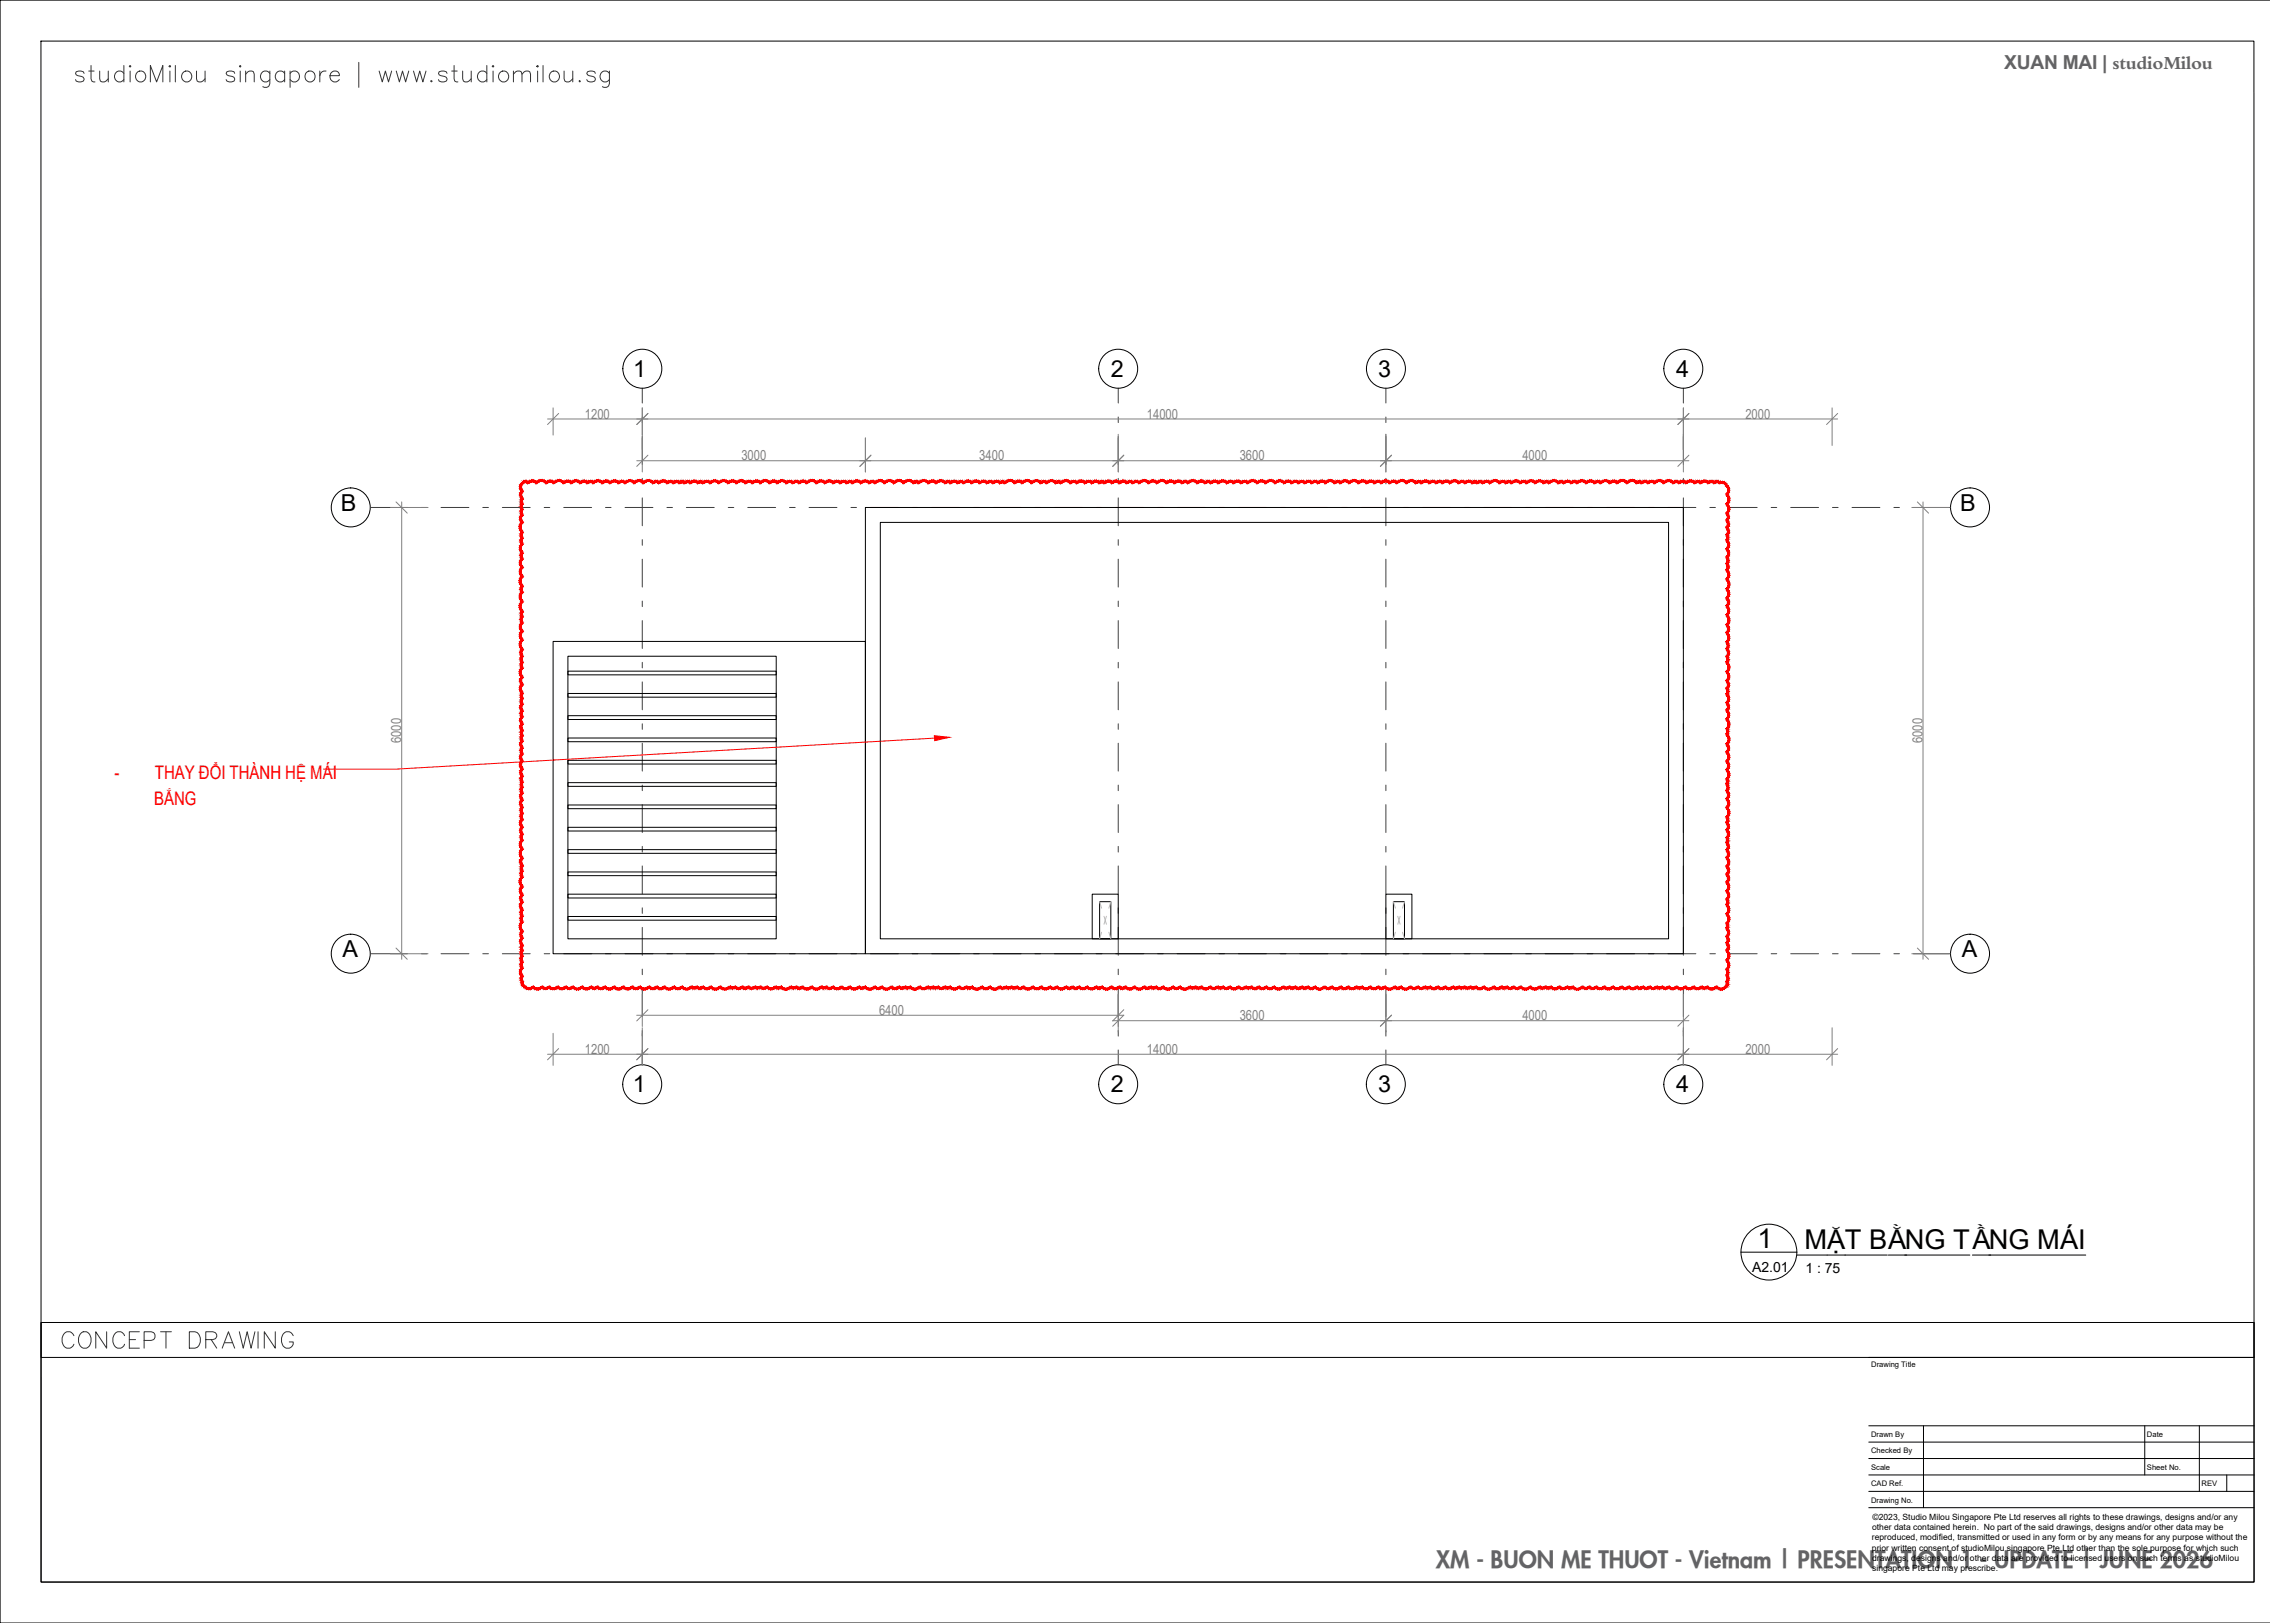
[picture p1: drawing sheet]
<svg xmlns="http://www.w3.org/2000/svg" width="420mm" height="297mm" viewBox="0 0 420 297" stroke-linecap="round" stroke-linejoin="round" font-family="sans-serif">
<defs><g id="words">
<g font-size="5">
<text x="321.7" y="228.3">1</text>
<text x="330.2" y="228.6">MẶT BẰNG TẦNG MÁI</text>
</g>
<g font-size="4.3">
<text x="115.8" y="68.9">1</text>
<text x="203.3" y="68.9">2</text>
<text x="252.2" y="68.9">3</text>
<text x="306.8" y="68.9">4</text>
<text x="62.4" y="93.4">B</text>
<text x="358.7" y="93.4">B</text>
<text x="62.7" y="175.1">A</text>
<text x="359" y="175.1">A</text>
<text x="115.8" y="199.9">1</text>
<text x="203.3" y="199.9">2</text>
<text x="252.2" y="199.9">3</text>
<text x="306.8" y="199.9">4</text>
</g>
<text font-size="4.2" fill="#636366" x="262.8" y="287">XM - BUON ME THUOT - Vietnam | PRESENTATION 1 - UPDATE | JUNE 2026</text>
<text font-size="3.5" fill="#636366" x="366.8" y="12.6">XUAN MAI | studioMilou</text>
<g font-size="3.4" fill="#f00">
<text x="21" y="142.6">-</text>
<text x="28.3" y="142.6">THAY ĐỔI THÀNH HỆ MÁI</text>
<text x="28.2" y="147.3">BẮNG</text>
</g>
<g font-size="2.6" fill="#808080">
<text x="107" y="76.6">1200</text>
<text x="209.9" y="76.6">14000</text>
<text x="319.4" y="76.6">2000</text>
<text x="135.7" y="84.2">3000</text>
<text x="179.2" y="84.2">3400</text>
<text x="226.9" y="84.2">3600</text>
<text x="278.6" y="84.2">4000</text>
<text x="73.4" y="136" transform="rotate(-90 73.4 136)">6000</text>
<text x="351.8" y="136" transform="rotate(-90 351.8 136)">6000</text>
<text x="160.9" y="185.7">6400</text>
<text x="226.9" y="186.7">3600</text>
<text x="278.6" y="186.7">4000</text>
<text x="107" y="192.8">1200</text>
<text x="209.9" y="192.8">14000</text>
<text x="319.4" y="192.8">2000</text>
</g>
<g font-size="2.6">
<text x="320.6" y="232.7">A2.01</text>
<text x="330.4" y="233">1 : 75</text>
</g>
<g font-size="1.6">
<text x="342.6" y="281.9">reproduced, modified, transmitted or used in any form or by any means for any purpose without the</text>
<text x="342.6" y="280">other data contained herein. No part of the said drawings, designs and/or other data may be</text>
<text x="342.7" y="278.1">©2023, Studio Milou Singapore Pte Ltd reserves all rights to these drawings, designs and/or any</text>
<text x="342.6" y="283.8">prior written consent of studioMilou singapore Pte Ltd other than the sole purpose for which such</text>
<text x="342.6" y="285.7">drawings, designs and/or other data are provided to licensed users on such terms as studioMilou</text>
<text x="342.6" y="287.5">singapore Pte Ltd may prescribe.</text>
</g>
<g font-size="1.4">
<text x="342.4" y="250.2">Drawing Title</text>
<text x="342.4" y="263">Drawn By</text>
<text x="392.9" y="263">Date</text>
<text x="342.4" y="266">Checked By</text>
<text x="342.4" y="269">Scale</text>
<text x="392.9" y="269">Sheet No.</text>
<text x="342.4" y="272">CAD Ref.</text>
<text x="342.4" y="275">Drawing No.</text>
<text x="402.9" y="272">REV</text>
</g>
</g></defs>
<g fill="none" stroke="#000" stroke-width=".18">
<path d="M7.5 7.5h405v282h-405zM415.4 0h-415.4v297h415.4M158.4 92.9h149.7v81.6h-149.7zM161.1 95.6h144.3v76.2h-144.3zM101.2 117.4h57.2v57.1h-57.2zM103.9 120.1h38.2v51.7h-38.2zM103.9 139.1h38.2v.7h-38.2zM103.9 135.1h38.2v.6h-38.2zM103.9 131h38.2v.7h-38.2zM103.9 126.9h38.2v.7h-38.2zM103.9 122.8h38.2v.7h-38.2zM103.9 159.6h38.2v.6h-38.2z"/>
<path d="M103.9 155.5h38.2v.7h-38.2zM103.9 151.4h38.2v.7h-38.2zM103.9 147.3h38.2v.7h-38.2zM103.9 143.2h38.2v.7h-38.2zM103.9 167.7h38.2v.7h-38.2zM103.9 163.6h38.2v.7h-38.2zM199.9 163.6h4.7v8.2h-4.7zM201.2 165h2.1v6.8h-2.1zM253.6 163.6h4.8v8.2h-4.8zM255 165h2v6.8h-2zM318.6 229.1a5.1 5.1 0 0 1 5.1-5.1 5.1 5.1 0 0 1 5.1 5.1M318.6 229.1a5.1 5.1 0 0 0 5.1 5.1 5.1 5.1 0 0 0 5.1-5.1"/>
<path d="M318.6 229.1h10.2M328.8 229.7h16.6M345.6 229.7h14.9M361 229.7h20.7M7.5 242h405v47.5h-405zM7.5 242h405v6.4h-405zM342 248.4h70.5M342 263.9h70.5M342 266.9h70.5M342 269.9h70.5M342 272.9h70.5M342 260.9h70.5"/>
<path d="M342 275.9h70.5M352 260.9v15M392.5 260.9v9M402.5 260.9v12M407.5 269.9v3"/>
<circle cx="117.6" cy="67.5" r="3.6"/>
<circle cx="204.6" cy="67.5" r="3.6"/>
<circle cx="253.6" cy="67.5" r="3.6"/>
<circle cx="308.1" cy="67.5" r="3.6"/>
<circle cx="64.2" cy="92.9" r="3.6"/>
<circle cx="360.5" cy="92.9" r="3.6"/>
<circle cx="64.2" cy="174.5" r="3.6"/>
<circle cx="360.5" cy="174.5" r="3.6"/>
<circle cx="117.5" cy="198.4" r="3.6"/>
<circle cx="204.6" cy="198.4" r="3.6"/>
<circle cx="253.6" cy="198.4" r="3.6"/>
<circle cx="308.1" cy="198.4" r="3.6"/>
</g>
<g fill="none" stroke="#404040" stroke-width=".18">
<path d="M117.5 71v2.8M117.5 76.3v1M117.5 79.9v5.1M204.6 71v2.8M204.6 76.3v1M204.6 79.9v5.1M253.6 71v2.8M253.6 76.3v1M253.6 79.9v5.1M308.1 71v2.8M308.1 76.3v1M308.1 79.9v5.1"/>
<path d="M67.8 92.9h6.8M77.1 92.9h1M80.7 92.9h5.1M88.4 92.9h1M91.9 92.9h5.1M99.6 92.9h1M103.2 92.9h5.1M110.8 92.9h1M114.4 92.9h5.1M117.5 87.5v1M117.5 91.1v5.1M117.5 98.8v1"/>
<path d="M122.1 92.9h1M125.6 92.9h5.1M133.3 92.9h1M136.8 92.9h5.1M144.5 92.9h1M148.1 92.9h5.1M155.7 92.9h1M159.3 92.9h5.1M166.9 92.9h1.1M170.5 92.9h5.1M178.2 92.9h1M181.7 92.9h5.2"/>
<path d="M189.4 92.9h1M193 92.9h5.1M200.6 92.9h1.1M204.2 92.9h5.1M204.6 87.5v1M204.6 91.1v5.1M204.6 98.8v1M211.9 92.9h1M215.4 92.9h5.1M223.1 92.9h1M226.7 92.9h5.1M234.3 92.9h1"/>
<path d="M237.9 92.9h5.1M245.5 92.9h1.1M249.1 92.9h5.1M253.6 87.5v1M253.6 91.1v5.1M253.6 98.8v1M256.8 92.9h1M260.3 92.9h5.1M268 92.9h1M271.6 92.9h5.1M279.2 92.9h1.1M282.8 92.9h5.1"/>
<path d="M290.5 92.9h1M294 92.9h5.1M301.7 92.9h1M305.3 92.9h5.1M308.1 87.5v1M308.1 91.1v5.1M308.1 98.8v1M312.9 92.9h1M316.5 92.9h5.1M324.1 92.9h1M327.7 92.9h5.1M335.4 92.9h1"/>
<path d="M338.9 92.9h5.1M346.6 92.9h1M350.2 92.9h6.8M117.5 102.3v5.1M117.5 110v1M117.5 113.6v5.1M204.6 102.3v5.1M204.6 110v1M204.6 113.6v5.1M253.6 102.3v5.1M253.6 110v1M253.6 113.6v5.1"/>
<path d="M308.1 102.3v5.1M308.1 110v1M308.1 113.6v5.1M117.5 121.2v1M117.5 124.8v5.1M117.5 132.4v1.1M117.5 136v5.1M204.6 121.2v1M204.6 124.8v5.1M204.6 132.4v1.1M204.6 136v5.1M253.6 121.2v1"/>
<path d="M253.6 124.8v5.1M253.6 132.4v1.1M253.6 136v5.1M308.1 121.2v1M308.1 124.8v5.1M308.1 132.4v1.1M308.1 136v5.1M117.5 143.7v1M117.5 147.2v5.1M117.5 154.9v1M117.5 158.5v5.1M204.6 143.7v1"/>
<path d="M204.6 147.2v5.1M204.6 154.9v1M204.6 158.5v5.1M253.6 143.7v1M253.6 147.2v5.1M253.6 154.9v1M253.6 158.5v5.1M308.1 143.7v1M308.1 147.2v5.1M308.1 154.9v1M308.1 158.5v5.1M67.8 174.5h6.8"/>
<path d="M77.1 174.5h1M80.7 174.5h5.1M88.4 174.5h1M91.9 174.5h5.1M99.6 174.5h1M103.2 174.5h5.1M110.8 174.5h1M114.4 174.5h5.1M117.5 166.1v1M117.5 169.7v5.1M117.5 177.3v1.1M122.1 174.5h1"/>
<path d="M125.6 174.5h5.1M133.3 174.5h1M136.8 174.5h5.1M144.5 174.5h1M148.1 174.5h5.1M155.7 174.5h1M159.3 174.5h5.1M166.9 174.5h1.1M170.5 174.5h5.1M178.2 174.5h1M181.7 174.5h5.2M189.4 174.5h1"/>
<path d="M193 174.5h5.1M200.6 174.5h1.1M204.2 174.5h5.1M204.6 166.1v1M204.6 169.7v5.1M204.6 177.3v1.1M211.9 174.5h1M215.4 174.5h5.1M223.1 174.5h1M226.7 174.5h5.1M234.3 174.5h1M237.9 174.5h5.1"/>
<path d="M245.5 174.5h1.1M249.1 174.5h5.1M253.6 166.1v1M253.6 169.7v5.1M253.6 177.3v1.1M256.8 174.5h1M260.3 174.5h5.1M268 174.5h1M271.6 174.5h5.1M279.2 174.5h1.1M282.8 174.5h5.1M290.5 174.5h1"/>
<path d="M294 174.5h5.1M301.7 174.5h1M305.3 174.5h5.1M308.1 166.1v1M308.1 169.7v5.1M308.1 177.3v1.1M312.9 174.5h1M316.5 174.5h5.1M324.1 174.5h1M327.7 174.5h5.1M335.4 174.5h1M338.9 174.5h5.1"/>
<path d="M346.6 174.5h1M350.2 174.5h6.8M117.5 180.9v5.1M117.5 188.6v1M117.5 192.1v2.7M204.6 180.9v5.1M204.6 188.6v1M204.6 192.1v2.7M253.6 180.9v5.1M253.6 188.6v1M253.6 192.1v2.7M308.1 180.9v5.1"/>
<path d="M308.1 188.6v1M308.1 192.1v2.7"/>
</g>
<g fill="none" stroke="#808080" stroke-width=".18">
<path d="M100.2 76.7h236.1M101.2 74.6v5M102.2 75.7l-2 2M117.5 74.6v11.8M118.6 75.7l-2.1 2M204.6 79.5v6.9M253.6 79.5v6.9M308.1 74.6v11.8M309.1 75.7l-2 2M335.3 74.6v6.9M336.3 75.7l-2 2M71.5 92.9h6.8"/>
<path d="M72.5 91.8l2 2.1M73.5 91.8v83.7M116.5 84.3h192.6M118.6 83.3l-2.1 2.1M158.4 80.1v6.3M159.4 83.3l-2 2.1M205.7 83.3l-2.1 2.1M254.7 83.3l-2.1 2.1M309.1 83.3l-2 2.1M349.9 92.9h6.9M350.9 91.8l2 2.1M351.9 91.8v83.7"/>
<path d="M71.5 174.5h6.8M72.5 173.5l2 2M349.9 174.5h6.9M350.9 173.5l2 2M100.2 192.9h236.1M101.2 189.1v5.9M102.2 191.9l-2 2M116.5 185.8h89.2M117.5 181.9v5.9M117.5 188.1v6.9M118.6 184.8l-2.1 2M118.6 191.9l-2.1 2"/>
<path d="M203.6 186.8h105.5M204.6 181.9v6.9M205.7 184.8l-2.1 2M205.7 185.8l-2.1 2M253.6 181.9v6.9M254.7 185.8l-2.1 2M308.1 181.9v13.1M309.1 185.8l-2 2M309.1 191.9l-2 2M335.3 188.1v6.9M336.3 191.9l-2 2"/>
</g>
<path d="M201.2 165l.4 1.2M201.6 170.6l-.4 1.2M202 167.7l.5 1.4M202.5 167.7l-.5 1.4M202.9 170.6l.4 1.2M203.3 165l-.4 1.2M255 165l.4 1.2M255.4 170.6l-.4 1.2M255.8 167.7l.4 1.4M256.2 167.7l-.4 1.4M256.7 170.6l.3 1.2M257 165l-.3 1.2" fill="none" stroke="#bbb" stroke-width=".18"/>
<g fill="#f00" stroke="#f00" stroke-width=".18">
<path d="M171 134.6l2.7 .3-2.6 .6z"/>
<path d="M95.4 89.9l.1-.2 .2 .3zM95.4 89.9l.2 .2 .1-.1zM95.4 89.9l.2 .2h-.4zM95.2 90.1l.3 .1 .1-.1zM95.2 90.1l.3 .1-.3 .2zM95.2 90.4h.2l.1-.2zM95.2 90.4h.2l-.2 .2zM95.2 90.6h.2v-.2zM95.2 90.6h.2l-.2 .3zM95.4 90.6l-.2 .3 .3-.1zM95.2 90.9l.3-.1-.1 .3zM95.5 90.8l-.1 .3 .2-.2zM95.4 91.1l.2-.2-.1 .4zM95.6 90.9l-.1 .4 .2-.2z"/>
<path d="M95.5 91.1l.2 .2-.3-.1zM95.4 91.2l.2 .2 .1-.1zM95.4 91.2l.2 .2h-.3zM95.3 91.4l.2 .1 .1-.1zM95.3 91.4l.2 .1-.2 .2zM95.3 91.7h.2v-.2zM95.3 91.7h.2l-.2 .2zM95.3 91.9l.2-.1v-.1zM95.3 91.9l.2-.1-.1 .3zM95.5 91.8l-.1 .3 .2-.2zM95.4 92.1l.2-.2-.1 .3zM95.6 91.9l-.1 .3 .2-.2z"/>
<path d="M95.5 92l.2 .2h-.3zM95.4 92.2l.2 .1 .1-.1zM95.4 92.2l.2 .1-.3 .1zM95.3 92.4l.2 .1 .1-.2zM95.3 92.4l.2 .1-.3 .1zM95.2 92.6h.3v-.1zM95.2 92.6h.3l-.2 .2zM95.3 92.8h.2v-.2zM95.3 92.8h.2l-.1 .3zM95.5 92.8l-.1 .3 .2-.2zM95.4 93.1l.2-.2-.1 .3zM95.6 92.9l-.1 .3 .2-.2z"/>
<path d="M95.5 93l.2 .2h-.3zM95.4 93.2l.2 .1 .1-.1zM95.4 93.2l.2 .1-.3 .1zM95.3 93.4l.2 .1 .1-.2zM95.3 93.4l.2 .1-.3 .1zM95.2 93.6h.3v-.1zM95.2 93.6h.3l-.2 .3zM95.5 93.6l-.2 .3 .2-.1zM95.3 93.9l.2-.1-.1 .3zM95.5 93.8l-.1 .3 .2-.2zM95.4 94.1l.2-.2-.1 .4zM95.6 93.9l-.1 .4 .2-.3z"/>
<path d="M95.5 94l.2 .3-.3-.1zM95.4 94.2l.2 .2 .1-.1zM95.4 94.2l.2 .2-.4 .1zM95.2 94.5l.3 .1 .1-.2zM95.2 94.5l.3 .1-.4 .1zM95.1 94.7h.3l.1-.1zM95.1 94.7h.3l-.3 .3zM95.1 95l.3-.1v-.2zM95.1 95l.3-.1-.2 .3zM95.4 94.9l-.2 .3 .3-.1zM95.2 95.2l.3-.1-.1 .4zM95.5 95.1l-.1 .4 .2-.2zM95.4 95.5l.2-.2-.1 .4zM95.6 95.3l-.1 .4 .2-.3z"/>
<path d="M95.5 95.4l.2 .3h-.4zM95.3 95.7l.2 .1 .2-.1zM95.3 95.7l.2 .1-.4 .2zM95.1 96l.3 .1 .1-.3zM95.1 96l.3 .1-.4 .2zM95 96.3h.3l.1-.2zM95 96.3h.3l-.3 .3zM95.3 96.3l-.3 .3h.3zM95 96.6h.3l-.2 .3zM95.3 96.6l-.2 .3 .3-.1zM95.1 96.9l.3-.1-.1 .4zM95.4 96.8l-.1 .4 .2-.1zM95.3 97.2l.2-.1v.4zM95.5 97.1v.4l.2-.3z"/>
<path d="M95.5 97.2l.2 .3-.3-.1zM95.4 97.4l.2 .2 .1-.1zM95.4 97.4l.2 .2h-.3zM95.3 97.6l.2 .1 .1-.1zM95.3 97.6l.2 .1-.3 .2zM95.2 97.9h.3v-.2zM95.2 97.9h.3l-.2 .2zM95.5 97.9l-.2 .2 .2-.1zM95.3 98.1l.2-.1-.1 .3zM95.5 98l-.1 .3 .2-.1zM95.4 98.3l.2-.1-.1 .3zM95.6 98.2l-.1 .3 .2-.2z"/>
<path d="M95.5 98.3l.2 .2h-.3zM95.4 98.5l.2 .1 .1-.1zM95.4 98.5l.2 .1-.3 .1zM95.3 98.7l.2 .1 .1-.2zM95.3 98.7l.2 .1-.3 .1zM95.2 98.9h.3v-.1zM95.2 98.9h.3l-.2 .3zM95.5 98.9l-.2 .3 .2-.1zM95.3 99.2l.2-.1-.1 .3zM95.5 99.1l-.1 .3 .2-.2zM95.4 99.4l.2-.2-.1 .4zM95.6 99.2l-.1 .4 .2-.2z"/>
<path d="M95.5 99.4l.2 .2h-.4zM95.3 99.6l.2 .1 .2-.1zM95.3 99.6l.2 .1-.3 .1zM95.2 99.8l.2 .1 .1-.2zM95.2 99.8l.2 .1-.3 .2zM95.1 100.1l.3 .1v-.3zM95.1 100.1l.3 .1-.3 .2zM95.1 100.4h.3v-.2zM95.1 100.4h.3l-.2 .3zM95.4 100.4l-.2 .3 .2-.1zM95.2 100.7l.2-.1-.1 .4zM95.4 100.6l-.1 .4 .2-.2zM95.3 101l.2-.2v.4zM95.5 100.8v.4l.2-.2z"/>
<path d="M95.5 101l.2 .2h-.3zM95.4 101.2l.2 .1 .1-.1zM95.4 101.2l.2 .1-.3 .1zM95.3 101.4l.2 .1 .1-.2zM95.3 101.4l.2 .1-.3 .2zM95.2 101.7h.3v-.2zM95.2 101.7h.3l-.2 .2zM95.5 101.7l-.2 .2 .2-.1zM95.3 101.9l.2-.1-.1 .3zM95.5 101.8l-.1 .3 .2-.1zM95.4 102.1l.2-.1-.1 .3zM95.6 102l-.1 .3 .2-.2z"/>
<path d="M95.5 102.1l.2 .2h-.4zM95.3 102.3l.2 .2 .2-.2zM95.3 102.3l.2 .2h-.3zM95.2 102.5l.2 .2 .1-.2zM95.2 102.5l.2 .2-.3 .1zM95.1 102.8l.3 .1v-.2zM95.1 102.8l.3 .1-.3 .3zM95.1 103.2l.3-.1v-.2zM95.1 103.2l.3-.1-.2 .3zM95.4 103.1l-.2 .3 .2-.1zM95.2 103.4l.2-.1-.1 .4zM95.4 103.3l-.1 .4 .2-.2zM95.3 103.7l.2-.2v.4zM95.5 103.5v.4l.2-.2z"/>
<path d="M95.3 103.9l.2-.2 .2 .2zM95.3 103.9l.2 .2 .2-.2zM95.3 103.9l.2 .2-.3 .1zM95.2 104.2l.2 .1 .1-.2zM95.2 104.2l.2 .1-.3 .2zM95.1 104.5h.2l.1-.2zM95.1 104.5h.2l-.2 .3zM95.3 104.5l-.2 .3 .2-.1zM95.1 104.8l.2-.1-.1 .4zM95.3 104.7l-.1 .4 .2-.1zM95.2 105.1l.2-.1-.1 .4zM95.4 105l-.1 .4 .2-.2zM95.3 105.4l.2-.2v.4zM95.5 105.2v.4l.2-.3z"/>
<path d="M95.5 105.3l.2 .3h-.4zM95.3 105.6l.2 .1 .2-.1zM95.3 105.6l.2 .1-.4 .1zM95.1 105.8l.3 .2 .1-.3zM95.1 105.8l.3 .2-.4 .2zM95 106.2h.3l.1-.2zM95 106.2h.3l-.3 .3zM95.3 106.2l-.3 .3h.3zM95 106.5h.3l-.2 .3zM95.3 106.5l-.2 .3 .3-.1zM95.1 106.8l.3-.1-.1 .4zM95.4 106.7l-.1 .4 .2-.2zM95.3 107.1l.2-.2v.4zM95.5 106.9v.4l.2-.2z"/>
<path d="M95.5 107.1l.2 .2h-.3zM95.4 107.3l.2 .2 .1-.2zM95.4 107.3l.2 .2h-.3zM95.3 107.5l.2 .1 .1-.1zM95.3 107.5l.2 .1-.3 .2zM95.2 107.8h.3v-.2zM95.2 107.8h.3l-.2 .2zM95.5 107.8l-.2 .2h.2zM95.3 108h.2l-.1 .3zM95.5 108l-.1 .3 .2-.2zM95.4 108.3l.2-.2-.1 .3zM95.6 108.1l-.1 .3 .2-.2z"/>
<path d="M95.3 108.4l.2-.2 .2 .2zM95.3 108.4l.2 .2 .2-.2zM95.3 108.4l.2 .2-.4 .1zM95.1 108.7l.3 .1 .1-.2zM95.1 108.7l.3 .1-.3 .2zM95.1 109l.2 .1 .1-.3zM95.1 109l.2 .1-.2 .3zM95.3 109.1l-.2 .3 .2-.1zM95.1 109.4l.2-.1-.2 .4zM95.3 109.3l-.2 .4 .3-.2zM95.1 109.7l.3-.2-.1 .4zM95.4 109.5l-.1 .4 .2-.1zM95.3 109.9l.2-.1v.4zM95.5 109.8v.4l.2-.3z"/>
<path d="M95.5 109.9l.2 .3h-.4zM95.3 110.2l.2 .1 .2-.1zM95.3 110.2l.2 .1-.4 .2zM95.1 110.5l.3 .1 .1-.3zM95.1 110.5l.3 .1-.4 .2zM95 110.8h.3l.1-.2zM95 110.8h.3l-.3 .3zM95.3 110.8l-.3 .3h.3zM95 111.1h.3l-.2 .3zM95.3 111.1l-.2 .3 .3-.1zM95.1 111.4l.3-.1-.1 .4zM95.4 111.3l-.1 .4 .2-.1zM95.3 111.7l.2-.1v.4zM95.5 111.6v.4l.2-.3z"/>
<path d="M95.5 111.7l.2 .3-.3-.1zM95.4 111.9l.2 .1h.1zM95.4 111.9l.2 .1-.3 .1zM95.3 112.1l.2 .1 .1-.2zM95.3 112.1l.2 .1-.2 .1zM95.3 112.3h.2v-.1zM95.3 112.3h.2l-.2 .2zM95.3 112.5l.2-.1v-.1zM95.3 112.5l.2-.1-.1 .3zM95.5 112.4l-.1 .3 .2-.1zM95.4 112.7l.2-.1-.1 .3zM95.6 112.6l-.1 .3 .2-.2z"/>
<path d="M95.5 112.7l.2 .2-.3-.1zM95.4 112.8l.2 .2 .1-.1zM95.4 112.8l.2 .2-.3 .1zM95.3 113.1l.2 .1 .1-.2zM95.3 113.1l.2 .1-.3 .1zM95.2 113.3h.3v-.1zM95.2 113.3h.3l-.2 .3zM95.5 113.3l-.2 .3 .2-.1zM95.3 113.6l.2-.1-.1 .3zM95.5 113.5l-.1 .3 .2-.1zM95.4 113.8l.2-.1-.1 .3zM95.6 113.7l-.1 .3 .2-.2z"/>
<path d="M95.3 114l.2-.2 .2 .2zM95.3 114l.2 .2 .2-.2zM95.3 114l.2 .2h-.3zM95.2 114.2l.2 .2 .1-.2zM95.2 114.2l.2 .2-.3 .1zM95.1 114.5l.3 .1v-.2zM95.1 114.5l.3 .1-.3 .2zM95.4 114.6l-.3 .2h.3zM95.1 114.8h.3l-.2 .3zM95.4 114.8l-.2 .3 .2-.1zM95.2 115.1l.2-.1-.1 .4zM95.4 115l-.1 .4 .2-.2zM95.3 115.4l.2-.2v.4zM95.5 115.2v.4l.2-.2z"/>
<path d="M95.5 115.4l.2 .2h-.4zM95.3 115.6l.2 .1 .2-.1zM95.3 115.6l.2 .1-.3 .1zM95.2 115.8l.2 .1 .1-.2zM95.2 115.8l.2 .1-.3 .2zM95.1 116.1h.3v-.2zM95.1 116.1h.3l-.3 .3zM95.1 116.4h.3v-.3zM95.1 116.4h.3l-.2 .3zM95.4 116.4l-.2 .3 .2-.1zM95.2 116.7l.2-.1-.1 .4zM95.4 116.6l-.1 .4 .2-.2zM95.3 117l.2-.2v.4zM95.5 116.8v.4l.2-.2z"/>
<path d="M95.5 117l.2 .2h-.4zM95.3 117.2l.2 .2 .2-.2zM95.3 117.2l.2 .2-.4 .1zM95.1 117.5l.3 .1 .1-.2zM95.1 117.5l.3 .1-.3 .2zM95.1 117.8h.2l.1-.2zM95.1 117.8h.2l-.2 .3zM95.3 117.8l-.2 .3h.2zM95.1 118.1h.2l-.2 .3zM95.3 118.1l-.2 .3 .3-.1zM95.1 118.4l.3-.1-.1 .4zM95.4 118.3l-.1 .4 .2-.2zM95.3 118.7l.2-.2v.4zM95.5 118.5v.4l.2-.2z"/>
<path d="M95.5 118.7l.2 .2h-.3zM95.4 118.9l.2 .1 .1-.1zM95.4 118.9l.2 .1-.4 .1zM95.2 119.1l.3 .1 .1-.2zM95.2 119.1l.3 .1-.3 .2zM95.2 119.4h.3v-.2zM95.2 119.4h.3l-.3 .3zM95.5 119.4l-.3 .3 .3-.1zM95.2 119.7l.3-.1-.1 .3zM95.5 119.6l-.1 .3 .2-.1zM95.4 119.9l.2-.1-.1 .3zM95.6 119.8l-.1 .3 .2-.2z"/>
<path d="M95.5 119.9l.2 .2h-.3zM95.4 120.1l.2 .1 .1-.1zM95.4 120.1l.2 .1-.3 .1zM95.3 120.3l.2 .1 .1-.2zM95.3 120.3l.2 .1-.3 .2zM95.2 120.6h.3v-.2zM95.2 120.6h.3l-.2 .2zM95.5 120.6l-.2 .2 .2-.1zM95.3 120.8l.2-.1-.1 .4zM95.5 120.7l-.1 .4 .2-.2zM95.4 121.1l.2-.2-.1 .4zM95.6 120.9l-.1 .4 .2-.3z"/>
<path d="M95.5 121l.2 .3-.3-.1zM95.4 121.2l.2 .2 .1-.1zM95.4 121.2l.2 .2h-.3zM95.3 121.4l.2 .1 .1-.1zM95.3 121.4l.2 .1-.3 .2zM95.2 121.7h.3v-.2zM95.2 121.7h.3l-.2 .2zM95.5 121.7l-.2 .2 .2-.1zM95.3 121.9l.2-.1-.1 .3zM95.5 121.8l-.1 .3 .2-.2zM95.4 122.1l.2-.2-.1 .4zM95.6 121.9l-.1 .4 .2-.2z"/>
<path d="M95.3 122.3l.2-.2 .2 .2zM95.3 122.3l.2 .2 .2-.2zM95.3 122.3l.2 .2-.4 .1zM95.1 122.6l.3 .1 .1-.2zM95.1 122.6l.3 .1-.3 .2zM95.1 122.9h.2l.1-.2zM95.1 122.9h.2l-.2 .3zM95.3 122.9l-.2 .3 .2-.1zM95.1 123.2l.2-.1-.2 .4zM95.3 123.1l-.2 .4 .3-.1zM95.1 123.5l.3-.1-.1 .3zM95.4 123.4l-.1 .3 .2-.1zM95.3 123.7l.2-.1v.4zM95.5 123.6v.4l.2-.3z"/>
<path d="M95.4 123.9l.1-.2 .2 .3zM95.4 123.9l.2 .2 .1-.1zM95.4 123.9l.2 .2-.4 .1zM95.2 124.2l.3 .1 .1-.2zM95.2 124.2l.3 .1-.4 .1zM95.1 124.4h.3l.1-.1zM95.1 124.4h.3l-.3 .3zM95.1 124.7l.3-.1v-.2zM95.1 124.7l.3-.1-.2 .3zM95.4 124.6l-.2 .3 .3-.1zM95.2 124.9l.3-.1-.1 .3zM95.5 124.8l-.1 .3 .2-.1zM95.4 125.1l.2-.1-.1 .3zM95.6 125l-.1 .3 .2-.2z"/>
<path d="M95.5 125.1l.2 .2h-.4zM95.3 125.3l.2 .2 .2-.2zM95.3 125.3l.2 .2h-.3zM95.2 125.5l.2 .2 .1-.2zM95.2 125.5l.2 .2-.3 .1zM95.1 125.8l.3 .1v-.2zM95.1 125.8l.3 .1-.3 .2zM95.1 126.1h.3v-.2zM95.1 126.1h.3l-.2 .3zM95.4 126.1l-.2 .3 .2-.1zM95.2 126.4l.2-.1-.1 .4zM95.4 126.3l-.1 .4 .2-.2zM95.3 126.7l.2-.2v.4zM95.5 126.5v.4l.2-.3z"/>
<path d="M95.5 126.6l.2 .3-.3-.1zM95.4 126.8l.2 .2 .1-.1zM95.4 126.8l.2 .2h-.3zM95.3 127l.2 .1 .1-.1zM95.3 127l.2 .1-.2 .2zM95.3 127.3h.2v-.2zM95.3 127.3h.2l-.2 .2zM95.3 127.5l.2-.1v-.1zM95.3 127.5l.2-.1-.1 .3zM95.5 127.4l-.1 .3 .2-.2zM95.4 127.7l.2-.2-.1 .4zM95.6 127.5l-.1 .4 .2-.3z"/>
<path d="M95.5 127.6l.2 .3-.3-.1zM95.4 127.8l.2 .2 .1-.1zM95.4 127.8l.2 .2h-.3zM95.3 128l.2 .1 .1-.1zM95.3 128l.2 .1-.3 .2zM95.2 128.3h.3v-.2zM95.2 128.3h.3l-.2 .2zM95.5 128.3l-.2 .2 .2-.1zM95.3 128.5l.2-.1-.1 .3zM95.5 128.4l-.1 .3 .2-.1zM95.4 128.7l.2-.1-.1 .3zM95.6 128.6l-.1 .3 .2-.2z"/>
<path d="M95.5 128.7l.2 .2h-.3zM95.4 128.9l.2 .1 .1-.1zM95.4 128.9l.2 .1-.4 .1zM95.2 129.1l.3 .1 .1-.2zM95.2 129.1l.3 .1-.3 .2zM95.2 129.4h.2l.1-.2zM95.2 129.4h.2l-.2 .3zM95.4 129.4l-.2 .3 .3-.1zM95.2 129.7l.3-.1-.1 .3zM95.5 129.6l-.1 .3 .2-.1zM95.4 129.9l.2-.1-.1 .3zM95.6 129.8l-.1 .3 .2-.2z"/>
<path d="M95.5 129.9l.2 .2h-.3zM95.4 130.1l.2 .1 .1-.1zM95.4 130.1l.2 .1-.3 .1zM95.3 130.3l.2 .1 .1-.2zM95.3 130.3l.2 .1-.3 .1zM95.2 130.5h.3v-.1zM95.2 130.5h.3l-.2 .3zM95.5 130.5l-.2 .3 .2-.1zM95.3 130.8l.2-.1-.1 .3zM95.5 130.7l-.1 .3 .2-.1zM95.4 131l.2-.1-.1 .3zM95.6 130.9l-.1 .3 .2-.2z"/>
<path d="M95.3 131.2l.2-.2 .2 .2zM95.3 131.2l.2 .1 .2-.1zM95.3 131.2l.2 .1-.3 .2zM95.2 131.5h.3v-.2zM95.2 131.5h.3l-.4 .2zM95.1 131.7h.3l.1-.2zM95.1 131.7h.3l-.2 .3zM95.4 131.7l-.2 .3h.3zM95.2 132h.3l-.2 .3zM95.5 132l-.2 .3 .2-.1zM95.3 132.3l.2-.1v.3zM95.5 132.2v.3l.2-.2z"/>
<path d="M95.5 132.3l.2 .2h-.3zM95.4 132.5l.2 .1 .1-.1zM95.4 132.5l.2 .1-.4 .1zM95.2 132.7l.3 .1 .1-.2zM95.2 132.7l.3 .1-.3 .2zM95.2 133h.3v-.2zM95.2 133h.3l-.3 .3zM95.5 133l-.3 .3 .3-.1zM95.2 133.3l.3-.1-.1 .3zM95.5 133.2l-.1 .3 .2-.2zM95.4 133.5l.2-.2-.1 .4zM95.6 133.3l-.1 .4 .2-.2z"/>
<path d="M95.5 133.5l.2 .2-.3-.1zM95.4 133.6l.2 .2 .1-.1zM95.4 133.6l.2 .2h-.3zM95.3 133.8l.2 .1 .1-.1zM95.3 133.8l.2 .1-.2 .1zM95.3 134h.2v-.1zM95.3 134h.2l-.2 .3zM95.3 134.3l.2-.1v-.2zM95.3 134.3l.2-.1-.1 .3zM95.5 134.2l-.1 .3 .2-.2zM95.4 134.5l.2-.2-.1 .3zM95.6 134.3l-.1 .3 .2-.2z"/>
<path d="M95.5 134.4l.2 .2h-.3zM95.4 134.6l.2 .1 .1-.1zM95.4 134.6l.2 .1-.3 .1zM95.3 134.8l.2 .1 .1-.2zM95.3 134.8l.2 .1-.3 .1zM95.2 135h.3v-.1zM95.2 135h.3l-.2 .2zM95.5 135l-.2 .2h.2zM95.3 135.2h.2l-.1 .3zM95.5 135.2l-.1 .3 .2-.2zM95.4 135.5l.2-.2-.1 .3zM95.6 135.3l-.1 .3 .2-.2z"/>
<path d="M95.5 135.4l.2 .2h-.4zM95.3 135.6l.3 .2 .1-.2zM95.3 135.6l.3 .2-.4 .1zM95.2 135.9h.3l.1-.1zM95.2 135.9h.3l-.3 .2zM95.2 136.1h.2l.1-.2zM95.2 136.1h.2l-.2 .3zM95.4 136.1l-.2 .3 .3-.1zM95.2 136.4l.3-.1-.2 .4zM95.5 136.3l-.2 .4 .3-.2zM95.3 136.7l.3-.2-.1 .4zM95.6 136.5l-.1 .4 .2-.2z"/>
<path d="M95.5 136.7l.2 .2-.3-.1zM95.4 136.8l.2 .2 .1-.1zM95.4 136.8l.2 .2-.3 .1zM95.3 137.1h.2l.1-.1zM95.3 137.1h.2l-.3 .2zM95.2 137.3h.3v-.2zM95.2 137.3h.3l-.2 .3zM95.5 137.3l-.2 .3 .2-.1zM95.3 137.6l.2-.1-.1 .3zM95.5 137.5l-.1 .3 .2-.2zM95.4 137.8l.2-.2-.1 .4zM95.6 137.6l-.1 .4 .2-.2z"/>
<path d="M95.4 137.9l.1-.1 .2 .2zM95.4 137.9l.2 .2 .1-.1zM95.4 137.9l.2 .2-.4 .1zM95.2 138.2l.3 .1 .1-.2zM95.2 138.2l.3 .1-.4 .1zM95.1 138.4l.3 .1 .1-.2zM95.1 138.4l.3 .1-.3 .2zM95.1 138.7h.3v-.2zM95.1 138.7h.3l-.2 .2zM95.4 138.7l-.2 .2 .3-.1zM95.2 138.9l.3-.1-.1 .4zM95.5 138.8l-.1 .4 .2-.2zM95.4 139.2l.2-.2-.1 .3zM95.6 139l-.1 .3 .2-.2z"/>
<path d="M95.5 139.1l.2 .2h-.3zM95.4 139.3l.2 .2 .1-.2zM95.4 139.3l.2 .2h-.4zM95.2 139.5l.3 .1 .1-.1zM95.2 139.5l.3 .1-.4 .2zM95.1 139.8l.3 .1 .1-.3zM95.1 139.8l.3 .1-.3 .2zM95.1 140.1l.3-.1v-.1zM95.1 140.1l.3-.1-.2 .4zM95.4 140l-.2 .4 .3-.1zM95.2 140.4l.3-.1-.1 .3zM95.5 140.3l-.1 .3 .2-.2zM95.4 140.6l.2-.2-.1 .4zM95.6 140.4l-.1 .4 .2-.2z"/>
<path d="M95.5 140.6l.2 .2h-.4zM95.3 140.8l.3 .1 .1-.1zM95.3 140.8l.3 .1-.4 .1zM95.2 141l.3 .1 .1-.2zM95.2 141l.3 .1-.3 .2zM95.2 141.3h.2l.1-.2zM95.2 141.3h.2l-.2 .3zM95.4 141.3l-.2 .3 .3-.1zM95.2 141.6l.3-.1-.2 .4zM95.5 141.5l-.2 .4 .3-.2zM95.3 141.9l.3-.2-.1 .4zM95.6 141.7l-.1 .4 .2-.3z"/>
<path d="M95.5 141.8l.2 .3-.3-.1zM95.4 142l.2 .2 .1-.1zM95.4 142l.2 .2h-.3zM95.3 142.2l.2 .1 .1-.1zM95.3 142.2l.2 .1-.3 .2zM95.2 142.5h.3v-.2zM95.2 142.5h.3l-.2 .2zM95.5 142.5l-.2 .2h.2zM95.3 142.7h.2l-.1 .2zM95.5 142.7l-.1 .2 .2-.1zM95.4 142.9l.2-.1-.1 .3zM95.6 142.8l-.1 .3 .2-.2z"/>
<path d="M95.5 142.9l.2 .2h-.3zM95.4 143.1l.2 .1 .1-.1zM95.4 143.1l.2 .1-.3 .1zM95.3 143.3h.2l.1-.1zM95.3 143.3h.2l-.2 .2zM95.3 143.5h.2v-.2zM95.3 143.5h.2l-.2 .2zM95.3 143.7l.2-.1v-.1zM95.3 143.7l.2-.1-.1 .3zM95.5 143.6l-.1 .3 .2-.1zM95.4 143.9l.2-.1-.1 .3zM95.6 143.8l-.1 .3 .2-.2z"/>
<path d="M95.5 143.9l.2 .2-.3-.1zM95.4 144l.2 .2 .1-.1zM95.4 144l.2 .2h-.3zM95.3 144.2l.2 .1 .1-.1zM95.3 144.2l.2 .1-.3 .2zM95.2 144.5h.3v-.2zM95.2 144.5h.3l-.2 .2zM95.5 144.5l-.2 .2h.2zM95.3 144.7h.2l-.1 .3zM95.5 144.7l-.1 .3 .2-.2zM95.4 145l.2-.2-.1 .3zM95.6 144.8l-.1 .3 .2-.2z"/>
<path d="M95.3 145.1l.2-.2 .2 .2zM95.3 145.1l.3 .2 .1-.2zM95.3 145.1l.3 .2-.4 .1zM95.2 145.4l.3 .1 .1-.2zM95.2 145.4l.3 .1-.3 .2zM95.2 145.7h.2l.1-.2zM95.2 145.7h.2l-.2 .3zM95.4 145.7l-.2 .3 .3-.1zM95.2 146l.3-.1-.2 .3zM95.5 145.9l-.2 .3 .3-.1zM95.3 146.2l.3-.1-.1 .3zM95.6 146.1l-.1 .3 .2-.2z"/>
<path d="M95.5 146.2l.2 .2h-.3zM95.4 146.4l.2 .2 .1-.2zM95.4 146.4l.2 .2h-.4zM95.2 146.6l.3 .1 .1-.1zM95.2 146.6l.3 .1-.3 .2zM95.2 146.9h.2l.1-.2zM95.2 146.9h.2l-.2 .2zM95.2 147.1h.2v-.2zM95.2 147.1h.2l-.2 .3zM95.4 147.1l-.2 .3 .3-.1zM95.2 147.4l.3-.1-.1 .3zM95.5 147.3l-.1 .3 .2-.2zM95.4 147.6l.2-.2-.1 .4zM95.6 147.4l-.1 .4 .2-.3z"/>
<path d="M95.5 147.5l.2 .3-.3-.1zM95.4 147.7l.2 .2 .1-.1zM95.4 147.7l.2 .2-.3 .1zM95.3 148h.2l.1-.1zM95.3 148h.2l-.3 .2zM95.2 148.2h.3v-.2zM95.2 148.2h.3l-.2 .3zM95.5 148.2l-.2 .3 .2-.1zM95.3 148.5l.2-.1-.1 .3zM95.5 148.4l-.1 .3 .2-.1zM95.4 148.7l.2-.1-.1 .3zM95.6 148.6l-.1 .3 .2-.2z"/>
<path d="M95.5 148.7l.2 .2h-.3zM95.4 148.9l.2 .1 .1-.1zM95.4 148.9l.2 .1-.3 .1zM95.3 149.1l.2 .1 .1-.2zM95.3 149.1l.2 .1-.3 .1zM95.2 149.3h.3v-.1zM95.2 149.3h.3l-.2 .3zM95.5 149.3l-.2 .3 .2-.1zM95.3 149.6l.2-.1-.1 .3zM95.5 149.5l-.1 .3 .2-.1zM95.4 149.8l.2-.1-.1 .3zM95.6 149.7l-.1 .3 .2-.2z"/>
<path d="M95.5 149.8l.2 .2h-.3zM95.4 150l.2 .1 .1-.1zM95.4 150l.2 .1-.4 .1zM95.2 150.2l.3 .1 .1-.2zM95.2 150.2l.3 .1-.4 .2zM95.1 150.5h.3l.1-.2zM95.1 150.5h.3l-.3 .3zM95.1 150.8l.3-.1v-.2zM95.1 150.8l.3-.1-.2 .3zM95.4 150.7l-.2 .3 .3-.1zM95.2 151l.3-.1-.1 .4zM95.5 150.9l-.1 .4 .2-.2zM95.4 151.3l.2-.2-.1 .3zM95.6 151.1l-.1 .3 .2-.2z"/>
<path d="M95.3 151.4l.2-.2 .2 .2zM95.3 151.4l.3 .2 .1-.2zM95.3 151.4l.3 .2-.4 .1zM95.2 151.7l.3 .1 .1-.2zM95.2 151.7l.3 .1-.3 .2zM95.2 152h.2l.1-.2zM95.2 152h.2l-.2 .3zM95.4 152l-.2 .3 .3-.1zM95.2 152.3l.3-.1-.2 .3zM95.5 152.2l-.2 .3 .3-.2zM95.3 152.5l.3-.2-.1 .4zM95.6 152.3l-.1 .4 .2-.2z"/>
<path d="M95.4 152.7l.1-.2 .2 .2zM95.4 152.7l.2 .1 .1-.1zM95.4 152.7l.2 .1-.3 .1zM95.3 152.9l.2 .1 .1-.2zM95.3 152.9l.2 .1-.3 .2zM95.2 153.2h.3v-.2zM95.2 153.2h.3l-.2 .2zM95.5 153.2l-.2 .2 .2-.1zM95.3 153.4l.2-.1-.1 .4zM95.5 153.3l-.1 .4 .2-.2zM95.4 153.7l.2-.2-.1 .3zM95.6 153.5l-.1 .3 .2-.2z"/>
<path d="M95.3 153.8l.2-.2 .2 .2zM95.3 153.8l.2 .2 .2-.2zM95.3 153.8l.2 .2-.3 .1zM95.2 154.1l.2 .1 .1-.2zM95.2 154.1l.2 .1-.3 .2zM95.1 154.4h.3v-.2zM95.1 154.4h.3l-.3 .3zM95.1 154.7l.3-.1v-.2zM95.1 154.7l.3-.1-.2 .4zM95.4 154.6l-.2 .4 .2-.1zM95.2 155l.2-.1-.1 .3zM95.4 154.9l-.1 .3 .2-.1zM95.3 155.2l.2-.1v.3zM95.5 155.1v.3l.2-.2z"/>
<path d="M95.3 155.4l.2-.2 .2 .2zM95.3 155.4l.2 .2 .2-.2zM95.3 155.4l.2 .2-.3 .1zM95.2 155.7l.2 .1 .1-.2zM95.2 155.7l.2 .1-.3 .2zM95.1 156h.2l.1-.2zM95.1 156h.2l-.2 .3zM95.3 156l-.2 .3h.2zM95.1 156.3h.2l-.1 .3zM95.3 156.3l-.1 .3 .2-.1zM95.2 156.6l.2-.1-.1 .4zM95.4 156.5l-.1 .4 .2-.2zM95.3 156.9l.2-.2v.4zM95.5 156.7v.4l.2-.2z"/>
<path d="M95.5 156.9l.2 .2h-.3zM95.4 157.1l.2 .1 .1-.1zM95.4 157.1l.2 .1-.4 .1zM95.2 157.3l.3 .1 .1-.2zM95.2 157.3l.3 .1-.4 .1zM95.1 157.5l.3 .1 .1-.2zM95.1 157.5l.3 .1-.3 .2zM95.1 157.8h.3v-.2zM95.1 157.8h.3l-.2 .2zM95.4 157.8l-.2 .2 .3-.1zM95.2 158l.3-.1-.1 .4zM95.5 157.9l-.1 .4 .2-.2zM95.4 158.3l.2-.2-.1 .3zM95.6 158.1l-.1 .3 .2-.2z"/>
<path d="M95.4 158.4l.1-.2 .2 .2zM95.4 158.4l.2 .1 .1-.1zM95.4 158.4l.2 .1-.3 .1zM95.3 158.6l.2 .1 .1-.2zM95.3 158.6l.2 .1-.2 .1zM95.3 158.8h.2v-.1zM95.3 158.8h.2l-.2 .3zM95.3 159.1l.2-.1v-.2zM95.3 159.1l.2-.1-.1 .2zM95.5 159l-.1 .2 .2-.1zM95.4 159.2l.2-.1-.1 .3zM95.6 159.1l-.1 .3 .2-.2z"/>
<path d="M95.5 159.2l.2 .2h-.3zM95.4 159.4l.2 .1 .1-.1zM95.4 159.4l.2 .1-.3 .1zM95.3 159.6l.2 .1 .1-.2zM95.3 159.6l.2 .1-.3 .2zM95.2 159.9h.3v-.2zM95.2 159.9h.3l-.2 .2zM95.5 159.9l-.2 .2 .2-.1zM95.3 160.1l.2-.1-.1 .3zM95.5 160l-.1 .3 .2-.1zM95.4 160.3l.2-.1-.1 .3zM95.6 160.2l-.1 .3 .2-.2z"/>
<path d="M95.5 160.3l.2 .2h-.4zM95.3 160.5l.2 .2 .2-.2zM95.3 160.5l.2 .2-.4 .1zM95.1 160.8l.3 .1 .1-.2zM95.1 160.8l.3 .1-.4 .3zM95 161.2h.3l.1-.3zM95 161.2h.3l-.3 .3zM95.3 161.2l-.3 .3 .3-.1zM95 161.5l.3-.1-.2 .4zM95.3 161.4l-.2 .4 .3-.1zM95.1 161.8l.3-.1-.1 .4zM95.4 161.7l-.1 .4 .2-.2zM95.3 162.1l.2-.2v.4zM95.5 161.9v.4l.2-.2z"/>
<path d="M95.5 162.1l.2 .2h-.4zM95.3 162.3l.2 .2 .2-.2zM95.3 162.3l.2 .2h-.3zM95.2 162.5l.2 .1 .1-.1zM95.2 162.5l.2 .1-.3 .2zM95.1 162.8h.3v-.2zM95.1 162.8h.3l-.3 .3zM95.1 163.1h.3v-.3zM95.1 163.1h.3l-.2 .3zM95.4 163.1l-.2 .3 .2-.1zM95.2 163.4l.2-.1-.1 .3zM95.4 163.3l-.1 .3 .2-.1zM95.3 163.6l.2-.1v.3zM95.5 163.5v.3l.2-.2z"/>
<path d="M95.5 163.6l.2 .2h-.4zM95.3 163.8l.3 .2 .1-.2zM95.3 163.8l.3 .2-.4 .1zM95.2 164.1l.3 .1 .1-.2zM95.2 164.1l.3 .1-.3 .1zM95.2 164.3h.2l.1-.1zM95.2 164.3h.2l-.2 .3zM95.4 164.3l-.2 .3h.3zM95.2 164.6h.3l-.2 .3zM95.5 164.6l-.2 .3 .3-.2zM95.3 164.9l.3-.2-.1 .4zM95.6 164.7l-.1 .4 .2-.2z"/>
<path d="M95.4 165.1l.1-.2 .2 .2zM95.4 165.1l.2 .2 .1-.2zM95.4 165.1l.2 .2h-.4zM95.2 165.3l.3 .1 .1-.1zM95.2 165.3l.3 .1-.4 .2zM95.1 165.6h.3l.1-.2zM95.1 165.6h.3l-.3 .3zM95.1 165.9l.3-.1v-.2zM95.1 165.9l.3-.1-.2 .3zM95.4 165.8l-.2 .3 .3-.1zM95.2 166.1l.3-.1-.1 .4zM95.5 166l-.1 .4 .2-.2zM95.4 166.4l.2-.2-.1 .3zM95.6 166.2l-.1 .3 .2-.2z"/>
<path d="M95.5 166.3l.2 .2h-.3zM95.4 166.5l.2 .2 .1-.2zM95.4 166.5l.2 .2h-.3zM95.3 166.7l.2 .1 .1-.1zM95.3 166.7l.2 .1-.3 .2zM95.2 167h.3v-.2zM95.2 167h.3l-.2 .2zM95.5 167l-.2 .2h.2zM95.3 167.2h.2l-.1 .3zM95.5 167.2l-.1 .3 .2-.2zM95.4 167.5l.2-.2-.1 .4zM95.6 167.3l-.1 .4 .2-.3z"/>
<path d="M95.5 167.4l.2 .3-.3-.1zM95.4 167.6l.2 .2 .1-.1zM95.4 167.6l.2 .2h-.3zM95.3 167.8l.2 .1 .1-.1zM95.3 167.8l.2 .1-.3 .2zM95.2 168.1h.3v-.2zM95.2 168.1h.3l-.2 .2zM95.5 168.1l-.2 .2h.2zM95.3 168.3h.2l-.1 .3zM95.5 168.3l-.1 .3 .2-.2zM95.4 168.6l.2-.2-.1 .4zM95.6 168.4l-.1 .4 .2-.3z"/>
<path d="M95.3 168.8l.2-.3 .2 .3zM95.3 168.8l.2 .1 .2-.1zM95.3 168.8l.2 .1-.4 .1zM95.1 169l.3 .2 .1-.3zM95.1 169l.3 .2-.3 .1zM95.1 169.3l.2 .1 .1-.2zM95.1 169.3l.2 .1-.2 .3zM95.3 169.4l-.2 .3 .2-.1zM95.1 169.7l.2-.1-.2 .4zM95.3 169.6l-.2 .4 .3-.1zM95.1 170l.3-.1-.1 .4zM95.4 169.9l-.1 .4 .2-.2zM95.3 170.3l.2-.2v.4zM95.5 170.1v.4l.2-.2z"/>
<path d="M95.5 170.3l.2 .2h-.3zM95.4 170.5l.2 .1 .1-.1zM95.4 170.5l.2 .1-.4 .1zM95.2 170.7l.3 .1 .1-.2zM95.2 170.7l.3 .1-.3 .2zM95.2 171h.2l.1-.2zM95.2 171h.2l-.2 .3zM95.4 171l-.2 .3 .3-.1zM95.2 171.3l.3-.1-.1 .3zM95.5 171.2l-.1 .3 .2-.1zM95.4 171.5l.2-.1-.1 .3zM95.6 171.4l-.1 .3 .2-.2z"/>
<path d="M95.5 171.5l.2 .2h-.4zM95.3 171.7l.2 .2 .2-.2zM95.3 171.7l.2 .2-.3 .1zM95.2 172l.3 .1v-.2zM95.2 172l.3 .1-.4 .2zM95.1 172.3h.3l.1-.2zM95.1 172.3h.3l-.2 .3zM95.4 172.3l-.2 .3 .3-.1zM95.2 172.6l.3-.1-.2 .3zM95.5 172.5l-.2 .3 .2-.1zM95.3 172.8l.2-.1v.3zM95.5 172.7v.3l.2-.2z"/>
<path d="M95.5 172.8l.2 .2h-.3zM95.4 173l.2 .1 .1-.1zM95.4 173l.2 .1-.3 .1zM95.3 173.2l.2 .1 .1-.2zM95.3 173.2l.2 .1-.2 .1zM95.3 173.4h.2v-.1zM95.3 173.4h.2l-.2 .2zM95.3 173.6l.2-.1v-.1zM95.3 173.6l.2-.1-.1 .3zM95.5 173.5l-.1 .3 .2-.2zM95.4 173.8l.2-.2-.1 .4zM95.6 173.6l-.1 .4 .2-.3z"/>
<path d="M95.5 173.7l.2 .3-.3-.1zM95.4 173.9l.2 .2 .1-.1zM95.4 173.9l.2 .2h-.3zM95.3 174.1l.2 .1 .1-.1zM95.3 174.1l.2 .1-.3 .2zM95.2 174.4h.3v-.2zM95.2 174.4h.3l-.2 .2zM95.5 174.4l-.2 .2 .2-.1zM95.3 174.6l.2-.1-.1 .3zM95.5 174.5l-.1 .3 .2-.1zM95.4 174.8l.2-.1-.1 .3zM95.6 174.7l-.1 .3 .2-.2z"/>
<path d="M95.5 174.8l.2 .2-.3-.1zM95.4 174.9l.2 .2 .1-.1zM95.4 174.9l.2 .2-.3 .1zM95.3 175.2h.2l.1-.1zM95.3 175.2h.2l-.3 .2zM95.2 175.4h.3v-.2zM95.2 175.4h.3l-.2 .3zM95.5 175.4l-.2 .3 .2-.1zM95.3 175.7l.2-.1-.1 .3zM95.5 175.6l-.1 .3 .2-.2zM95.4 175.9l.2-.2-.1 .4zM95.6 175.7l-.1 .4 .2-.3z"/>
<path d="M95.5 175.8l.2 .3-.3-.1zM95.4 176l.2 .2 .1-.1zM95.4 176l.2 .2-.3 .1zM95.3 176.3h.2l.1-.1zM95.3 176.3h.2l-.3 .2zM95.2 176.5h.3v-.2zM95.2 176.5h.3l-.2 .3zM95.5 176.5l-.2 .3 .2-.1zM95.3 176.8l.2-.1-.1 .3zM95.5 176.7l-.1 .3 .2-.2zM95.4 177l.2-.2-.1 .4zM95.6 176.8l-.1 .4 .2-.2z"/>
<path d="M95.3 177.2l.2-.2 .2 .2zM95.3 177.2l.2 .1 .2-.1zM95.3 177.2l.2 .1-.3 .1zM95.2 177.4l.2 .1 .1-.2zM95.2 177.4l.2 .1-.3 .2zM95.1 177.7h.3v-.2zM95.1 177.7h.3l-.3 .3zM95.1 178l.3-.1v-.2zM95.1 178l.3-.1-.2 .4zM95.4 177.9l-.2 .4 .2-.2zM95.2 178.3l.2-.2-.1 .4zM95.4 178.1l-.1 .4 .2-.2zM95.3 178.5l.2-.2v.4zM95.5 178.3v.4l.2-.2z"/>
<path d="M95.5 178.5l.2 .2-.3-.1zM95.4 178.6l.2 .2 .1-.1zM95.4 178.6l.2 .2h-.3zM95.3 178.8l.2 .1 .1-.1zM95.3 178.8l.2 .1-.3 .2zM95.2 179.1h.3v-.2zM95.2 179.1h.3l-.2 .2zM95.5 179.1l-.2 .2 .2-.1zM95.3 179.3l.2-.1-.1 .3zM95.5 179.2l-.1 .3 .2-.1zM95.4 179.5l.2-.1-.1 .3zM95.6 179.4l-.1 .3 .2-.2z"/>
<path d="M95.5 179.5l.3 .1-.4 .1zM95.4 179.7l.3 .1 .1-.2zM95.4 179.7l.3 .1-.3 .2zM95.4 180l.3-.1v-.1zM95.4 180l.3-.1-.2 .3zM95.7 179.9l-.2 .3 .2-.1zM95.5 180.2l.2-.1-.1 .3zM95.7 180.1l-.1 .3 .2-.2zM95.6 180.4l.2-.2v.4zM95.8 180.2v.4l.2-.3zM96 180.3l.1 .4-.3-.1zM96 180.3l.1 .4v-.3z"/>
<path d="M96 180.6l.2-.1v.3zM96.2 180.5v.3l.1-.2zM96.3 180.6l.1 .4-.2-.2zM96.3 180.6l.1 .4 .1-.3zM96.5 180.7l.2 .3h-.3zM96.5 180.7l.2 .3v-.2zM96.7 180.8l.2 .2h-.2zM96.7 180.8l.2 .2v-.2zM96.9 180.8l.3 .2h-.3zM96.9 180.8l.3 .2-.1-.3zM97.1 180.7l.4 .1-.3 .2zM97.1 180.7l.4 .1-.2-.2zM97.3 180.6h.3l-.1 .2zM97.4 180.5l-.1 .1h.3z"/>
<path d="M97.4 180.6l.2-.1v.4zM97.6 180.5v.4l.2-.3zM97.8 180.6l.1 .4-.3-.1zM97.8 180.6l.1 .4 .1-.2zM98 180.8l.2 .3-.3-.1zM98 180.8l.2 .3 .1-.3zM98.3 180.8l.2 .3h-.3zM98.3 180.8l.2 .3v-.3zM98.5 180.8l.3 .2-.3 .1zM98.5 180.8l.3 .2-.1-.2zM98.7 180.8l.4 .1-.3 .1zM98.7 180.8l.4 .1-.2-.3zM98.9 180.6h.4l-.2 .3zM99.1 180.5l-.2 .1h.4z"/>
<path d="M99.1 180.6l.2-.1v.3zM99.3 180.5v.3l.2-.2zM99.5 180.6v.4l-.2-.2zM99.5 180.6v.4l.1-.3zM99.6 180.7l.2 .3h-.3zM99.6 180.7l.2 .3v-.2zM99.8 180.8l.3 .2h-.3zM99.8 180.8l.3 .2v-.3zM100.1 180.7l.3 .1-.3 .2zM100.1 180.7l.3 .1-.2-.2zM100.2 180.6h.4l-.2 .2zM100.2 180.6h.4l-.2-.1z"/>
<path d="M100.4 180.6l.2-.1v.3zM100.6 180.5v.3l.2-.2zM100.8 180.6v.4l-.2-.2zM100.8 180.6v.4l.1-.2zM100.9 180.8l.2 .3-.3-.1zM100.9 180.8l.2 .3 .1-.3zM101.2 180.8l.2 .3h-.3zM101.2 180.8l.2 .3v-.3zM101.4 180.8l.3 .2-.3 .1zM101.4 180.8l.3 .2-.1-.2zM101.6 180.8h.3l-.2 .2zM101.6 180.8h.3l-.1-.2zM101.8 180.6h.4l-.3 .2zM101.8 180.6h.4l-.3-.1z"/>
<path d="M101.9 180.6l.3-.1-.1 .3zM102.2 180.5l-.1 .3 .2-.2zM102.3 180.6l.1 .4-.3-.2zM102.3 180.6l.1 .4 .1-.3zM102.5 180.7l.1 .3h-.2zM102.5 180.7l.1 .3 .1-.2zM102.7 180.8l.2 .2h-.3zM102.7 180.8l.2 .2v-.2zM102.9 180.8l.3 .2h-.3zM102.9 180.8l.3 .2-.1-.3zM103.1 180.7l.3 .1-.2 .2zM103.1 180.7l.3 .1-.1-.2zM103.3 180.6h.3l-.2 .2zM103.4 180.5l-.1 .1h.3z"/>
<path d="M103.4 180.6l.2-.1v.3zM103.6 180.5v.3l.2-.2zM103.8 180.6l.1 .4-.3-.2zM103.8 180.6l.1 .4 .1-.3zM104 180.7l.2 .3h-.3zM104 180.7l.2 .3v-.2zM104.2 180.8l.2 .2h-.2zM104.2 180.8l.2 .2v-.3zM104.4 180.7l.3 .1-.3 .2zM104.4 180.7l.3 .1-.2-.2zM104.5 180.6h.4l-.2 .2zM104.5 180.6h.4l-.2-.1z"/>
<path d="M104.7 180.6l.2-.1v.4zM104.9 180.5v.4l.2-.3zM105.1 180.6l.1 .4-.3-.1zM105.1 180.6l.1 .4 .1-.2zM105.3 180.8l.2 .3-.3-.1zM105.3 180.8l.2 .3v-.2zM105.5 180.9l.3 .2h-.3zM105.5 180.9l.3 .2v-.2zM105.8 180.9l.3 .1-.3 .1zM105.8 180.9l.3 .1-.1-.2zM106 180.8l.4 .1-.3 .1zM106 180.8l.4 .1-.2-.3zM106.2 180.6h.4l-.2 .3zM106.2 180.6h.4l-.2-.1z"/>
<path d="M106.4 180.6l.2-.1v.4zM106.6 180.5v.4l.2-.3zM106.8 180.6l.1 .4-.3-.1zM106.8 180.6l.1 .4 .1-.2zM107 180.8l.2 .3-.3-.1zM107 180.8l.2 .3v-.3zM107.2 180.8l.3 .3h-.3zM107.2 180.8l.3 .3-.1-.3zM107.4 180.8l.4 .2-.3 .1zM107.4 180.8l.4 .2-.1-.2zM107.7 180.8l.3 .1-.2 .1zM107.7 180.8l.3 .1-.1-.3zM107.9 180.6h.3l-.2 .3zM107.9 180.6h.3l-.2-.1z"/>
<path d="M108 180.6l.2-.1v.3zM108.2 180.5v.3l.2-.2zM108.4 180.6l.1 .3-.3-.1zM108.4 180.6l.1 .3v-.2zM108.5 180.7l.2 .3-.2-.1zM108.5 180.7l.2 .3v-.3zM108.7 180.7l.3 .2-.3 .1zM108.7 180.7l.3 .2-.1-.2zM108.9 180.7l.3 .1-.2 .1zM108.9 180.7l.3 .1-.1-.2zM109.1 180.6h.3l-.2 .2zM109.2 180.5l-.1 .1h.3z"/>
<path d="M109.2 180.6l.2-.1-.1 .3zM109.4 180.5l-.1 .3 .2-.2zM109.5 180.6l.1 .4-.3-.2zM109.5 180.6l.1 .4 .1-.3zM109.7 180.7l.1 .3h-.2zM109.7 180.7l.1 .3 .1-.2zM109.9 180.8l.2 .2h-.3zM109.9 180.8l.2 .2v-.2zM110.1 180.8l.3 .2h-.3zM110.1 180.8l.3 .2-.1-.3zM110.3 180.7l.3 .1-.2 .2zM110.3 180.7l.3 .1-.2-.2zM110.4 180.6h.4l-.2 .2zM110.4 180.6h.4l-.2-.1z"/>
<path d="M110.6 180.6l.2-.1v.4zM110.8 180.5v.4l.2-.3zM111 180.6l.1 .4-.3-.1zM111 180.6l.1 .4 .1-.2zM111.2 180.8l.2 .3-.3-.1zM111.2 180.8l.2 .3v-.3zM111.4 180.8l.3 .3h-.3zM111.4 180.8l.3 .3v-.3zM111.7 180.8l.3 .2-.3 .1zM111.7 180.8l.3 .2-.1-.2zM111.9 180.8l.4 .1-.3 .1zM111.9 180.8l.4 .1-.2-.3zM112.1 180.6h.4l-.2 .3zM112.1 180.6h.4l-.2-.1z"/>
<path d="M112.3 180.6l.2-.1v.4zM112.5 180.5v.4l.2-.3zM112.7 180.6l.1 .4-.3-.1zM112.7 180.6l.1 .4 .1-.2zM112.9 180.8l.2 .3-.3-.1zM112.9 180.8l.2 .3v-.3zM113.1 180.8l.3 .3h-.3zM113.1 180.8l.3 .3v-.3zM113.4 180.8l.3 .2-.3 .1zM113.4 180.8l.3 .2-.1-.2zM113.6 180.8l.4 .1-.3 .1zM113.6 180.8l.4 .1-.2-.3zM113.8 180.6h.4l-.2 .3zM113.9 180.5l-.1 .1h.4z"/>
<path d="M113.9 180.6l.3-.1v.4zM114.2 180.5v.4l.1-.3zM114.3 180.6l.1 .4-.2-.1zM114.3 180.6l.1 .4 .1-.2zM114.5 180.8l.2 .3-.3-.1zM114.5 180.8l.2 .3v-.3zM114.7 180.8l.3 .3h-.3zM114.7 180.8l.3 .3v-.3zM115 180.8l.3 .2-.3 .1zM115 180.8l.3 .2-.1-.2zM115.2 180.8l.4 .1-.3 .1zM115.2 180.8l.4 .1-.2-.3zM115.4 180.6h.4l-.2 .3zM115.6 180.5l-.2 .1h.4z"/>
<path d="M115.6 180.6l.2-.1v.3zM115.8 180.5v.3l.1-.2zM115.9 180.6l.1 .4-.2-.2zM115.9 180.6l.1 .4 .1-.3zM116.1 180.7l.2 .3h-.3zM116.1 180.7l.2 .3v-.2zM116.3 180.8l.2 .2h-.2zM116.3 180.8l.2 .2v-.2zM116.5 180.8l.3 .2h-.3zM116.5 180.8l.3 .2-.1-.3zM116.7 180.7l.3 .1-.2 .2zM116.7 180.7l.3 .1-.2-.2zM116.8 180.6h.4l-.2 .2zM116.8 180.6h.4l-.2-.1z"/>
<path d="M117 180.6l.2-.1v.4zM117.2 180.5v.4l.2-.3zM117.4 180.6l.1 .4-.3-.1zM117.4 180.6l.1 .4 .1-.2zM117.6 180.8l.2 .3-.3-.1zM117.6 180.8l.2 .3v-.3zM117.8 180.8l.3 .3h-.3zM117.8 180.8l.3 .3-.1-.3zM118 180.8l.4 .2-.3 .1zM118 180.8l.4 .2-.1-.2zM118.3 180.8l.3 .1-.2 .1zM118.3 180.8l.3 .1-.1-.3zM118.5 180.6h.4l-.3 .3zM118.6 180.5l-.1 .1h.4z"/>
<path d="M118.6 180.6l.3-.1-.1 .3zM118.9 180.5l-.1 .3 .2-.2zM119 180.6l.1 .4-.3-.2zM119 180.6l.1 .4 .1-.3zM119.2 180.7l.1 .3h-.2zM119.2 180.7l.1 .3 .1-.2zM119.4 180.8l.2 .2h-.3zM119.4 180.8l.2 .2v-.2zM119.6 180.8l.2 .2h-.2zM119.6 180.8l.2 .2-.1-.3zM119.7 180.7l.4 .1-.3 .2zM119.7 180.7l.4 .1-.2-.2zM119.9 180.6h.4l-.2 .2zM119.9 180.6h.4l-.3-.1z"/>
<path d="M120 180.6l.3-.1-.1 .3zM120.3 180.5l-.1 .3 .2-.2zM120.4 180.6l.1 .4-.3-.2zM120.4 180.6l.1 .4 .1-.3zM120.6 180.7l.1 .3h-.2zM120.6 180.7l.1 .3 .1-.2zM120.8 180.8l.2 .2h-.3zM120.8 180.8l.2 .2v-.2zM121 180.8l.3 .2h-.3zM121 180.8l.3 .2-.1-.3zM121.2 180.7l.3 .1-.2 .2zM121.2 180.7l.3 .1-.2-.2zM121.3 180.6h.4l-.2 .2zM121.5 180.5l-.2 .1h.4z"/>
<path d="M121.5 180.6l.2-.1v.4zM121.7 180.5v.4l.2-.3zM121.9 180.6l.1 .4-.3-.1zM121.9 180.6l.1 .4 .1-.2zM122.1 180.8l.2 .3-.3-.1zM122.1 180.8l.2 .3v-.2zM122.3 180.9l.3 .2h-.3zM122.3 180.9l.3 .2v-.2zM122.6 180.9l.3 .1-.3 .1zM122.6 180.9l.3 .1-.1-.2zM122.8 180.8l.4 .1-.3 .1zM122.8 180.8l.4 .1-.2-.3zM123 180.6h.4l-.2 .3zM123 180.6h.4l-.2-.1z"/>
<path d="M123.2 180.6l.2-.1v.3zM123.4 180.5v.3l.2-.2zM123.6 180.6v.4l-.2-.2zM123.6 180.6v.4l.1-.3zM123.7 180.7l.2 .3h-.3zM123.7 180.7l.2 .3v-.2zM123.9 180.8l.3 .2h-.3zM123.9 180.8l.3 .2-.1-.2zM124.1 180.8l.4 .2h-.3zM124.1 180.8l.4 .2-.1-.3zM124.4 180.7l.3 .1-.2 .2zM124.4 180.7l.3 .1-.2-.2zM124.5 180.6h.4l-.2 .2zM124.7 180.5l-.2 .1h.4z"/>
<path d="M124.7 180.6l.2-.1v.4zM124.9 180.5v.4l.2-.3zM125.1 180.6l.1 .4-.3-.1zM125.1 180.6l.1 .4 .1-.2zM125.3 180.8l.2 .3-.3-.1zM125.3 180.8l.2 .3v-.2zM125.5 180.9l.3 .2h-.3zM125.5 180.9l.3 .2v-.2zM125.8 180.9l.3 .1-.3 .1zM125.8 180.9l.3 .1-.1-.2zM126 180.8l.4 .1-.3 .1zM126 180.8l.4 .1-.2-.3zM126.2 180.6h.4l-.2 .3zM126.2 180.6h.4l-.2-.1z"/>
<path d="M126.4 180.6l.2-.1v.3zM126.6 180.5v.3l.1-.2zM126.7 180.6l.1 .3-.2-.1zM126.7 180.6l.1 .3 .1-.3zM126.9 180.6l.1 .3h-.2zM126.9 180.6l.1 .3v-.2zM127 180.7l.2 .2h-.2zM127 180.7l.2 .2-.1-.3zM127.1 180.6l.3 .2-.2 .1zM127.1 180.6l.3 .2-.1-.2zM127.3 180.6h.3l-.2 .2zM127.3 180.6h.3l-.2-.1z"/>
<path d="M127.4 180.6l.2-.1v.3zM127.6 180.5v.3l.1-.2zM127.7 180.6l.1 .3-.2-.1zM127.7 180.6l.1 .3 .1-.2zM127.9 180.7l.1 .3-.2-.1zM127.9 180.7l.1 .3v-.3zM128 180.7l.3 .2-.3 .1zM128 180.7l.3 .2-.1-.2zM128.2 180.7l.3 .1-.2 .1zM128.2 180.7l.3 .1-.1-.2zM128.4 180.6h.3l-.2 .2zM128.5 180.5l-.1 .1h.3z"/>
<path d="M128.5 180.6l.2-.1v.3zM128.7 180.5v.3l.2-.2zM128.9 180.6v.4l-.2-.2zM128.9 180.6v.4l.1-.3zM129 180.7l.2 .3h-.3zM129 180.7l.2 .3v-.2zM129.2 180.8l.3 .2h-.3zM129.2 180.8l.3 .2-.1-.2zM129.4 180.8l.3 .2h-.2zM129.4 180.8l.3 .2-.1-.3zM129.6 180.7l.4 .1-.3 .2zM129.6 180.7l.4 .1-.2-.2zM129.8 180.6h.4l-.2 .2zM129.9 180.5l-.1 .1h.4z"/>
<path d="M129.9 180.6l.3-.1v.4zM130.2 180.5v.4l.1-.3zM130.3 180.6l.1 .4-.2-.1zM130.3 180.6l.1 .4 .1-.2zM130.5 180.8l.2 .3-.3-.1zM130.5 180.8l.2 .3 .1-.2zM130.8 180.9l.3 .2h-.4zM130.8 180.9l.3 .2-.1-.2zM131 180.9l.4 .1-.3 .1zM131 180.9l.4 .1-.1-.2zM131.3 180.8l.4 .1-.3 .1zM131.3 180.8l.4 .1-.2-.3zM131.5 180.6h.4l-.2 .3zM131.5 180.6h.4l-.2-.1z"/>
<path d="M131.7 180.6l.2-.1v.4zM131.9 180.5v.4l.2-.3zM132.1 180.6l.1 .4-.3-.1zM132.1 180.6l.1 .4 .1-.2zM132.3 180.8l.2 .3-.3-.1zM132.3 180.8l.2 .3v-.2zM132.5 180.9l.3 .2h-.3zM132.5 180.9l.3 .2v-.2zM132.8 180.9l.3 .1-.3 .1zM132.8 180.9l.3 .1-.1-.2zM133 180.8l.4 .1-.3 .1zM133 180.8l.4 .1-.2-.3zM133.2 180.6h.4l-.2 .3zM133.2 180.6h.4l-.2-.1z"/>
<path d="M133.4 180.6l.2-.1v.3zM133.6 180.5v.3l.1-.2zM133.7 180.6l.1 .3-.2-.1zM133.7 180.6l.1 .3 .1-.3zM133.9 180.6l.1 .3h-.2zM133.9 180.6l.1 .3v-.2zM134 180.7l.2 .2h-.2zM134 180.7l.2 .2v-.3zM134.2 180.6l.3 .2-.3 .1zM134.2 180.6l.3 .2-.2-.2zM134.3 180.6h.3l-.1 .2zM134.3 180.6h.3l-.2-.1z"/>
<path d="M134.4 180.6l.2-.1v.3zM134.6 180.5v.3l.2-.2zM134.8 180.6l.1 .4-.3-.2zM134.8 180.6l.1 .4v-.3zM134.9 180.7l.3 .3h-.3zM134.9 180.7l.3 .3v-.2zM135.2 180.8l.2 .2h-.2zM135.2 180.8l.2 .2-.1-.3zM135.3 180.7l.4 .1-.3 .2zM135.3 180.7l.4 .1-.2-.2zM135.5 180.6h.4l-.2 .2zM135.5 180.6h.4l-.2-.1z"/>
<path d="M135.7 180.6l.2-.1v.3zM135.9 180.5v.3l.1-.2zM136 180.6l.1 .3-.2-.1zM136 180.6l.1 .3 .1-.2zM136.2 180.7l.2 .3-.3-.1zM136.2 180.7l.2 .3v-.3zM136.4 180.7l.2 .2-.2 .1zM136.4 180.7l.2 .2-.1-.2zM136.5 180.7l.3 .1-.2 .1zM136.5 180.7l.3 .1-.1-.2zM136.7 180.6h.3l-.2 .2zM136.7 180.6h.3l-.2-.1z"/>
<path d="M136.8 180.6l.2-.1v.3zM137 180.5v.3l.2-.2zM137.2 180.6v.3l-.2-.1zM137.2 180.6v.3l.1-.2zM137.3 180.7l.2 .3-.3-.1zM137.3 180.7l.2 .3v-.3zM137.5 180.7l.3 .2-.3 .1zM137.5 180.7l.3 .2-.1-.2zM137.7 180.7l.4 .1-.3 .1zM137.7 180.7l.4 .1-.2-.2zM137.9 180.6h.3l-.1 .2zM137.9 180.6h.3l-.2-.1z"/>
<path d="M138 180.6l.2-.1v.3zM138.2 180.5v.3l.1-.2zM138.3 180.6l.1 .3-.2-.1zM138.3 180.6l.1 .3 .1-.3zM138.5 180.6l.1 .3h-.2zM138.5 180.6l.1 .3v-.2zM138.6 180.7l.3 .2h-.3zM138.6 180.7l.3 .2-.1-.3zM138.8 180.6l.3 .2-.2 .1zM138.8 180.6l.3 .2-.2-.2zM138.9 180.6h.3l-.1 .2zM139 180.5l-.1 .1h.3z"/>
<path d="M139 180.6l.2-.1v.3zM139.2 180.5v.3l.2-.2zM139.4 180.6v.3l-.2-.1zM139.4 180.6v.3l.1-.2zM139.5 180.7l.2 .3-.3-.1zM139.5 180.7l.2 .3v-.3zM139.7 180.7l.3 .2-.3 .1zM139.7 180.7l.3 .2-.1-.2zM139.9 180.7l.3 .1-.2 .1zM139.9 180.7l.3 .1-.1-.2zM140.1 180.6h.3l-.2 .2zM140.2 180.5l-.1 .1h.3z"/>
<path d="M140.2 180.6l.2-.1v.3zM140.4 180.5v.3l.2-.2zM140.6 180.6l.1 .4-.3-.2zM140.6 180.6l.1 .4 .1-.2zM140.8 180.8l.2 .3-.3-.1zM140.8 180.8l.2 .3v-.3zM141 180.8l.2 .3h-.2zM141 180.8l.2 .3v-.3zM141.2 180.8l.3 .2-.3 .1zM141.2 180.8l.3 .2-.1-.2zM141.4 180.8h.4l-.3 .2zM141.4 180.8h.4l-.2-.2zM141.6 180.6h.4l-.2 .2zM141.6 180.6h.4l-.2-.1z"/>
<path d="M141.8 180.6l.2-.1-.1 .3zM142 180.5l-.1 .3 .2-.2zM142.1 180.6l.1 .3-.3-.1zM142.1 180.6l.1 .3v-.3zM142.2 180.6l.2 .3h-.2zM142.2 180.6l.2 .3v-.2zM142.4 180.7l.2 .2h-.2zM142.4 180.7l.2 .2v-.3zM142.6 180.6l.3 .2-.3 .1zM142.6 180.6l.3 .2-.2-.2zM142.7 180.6h.3l-.1 .2zM142.7 180.6h.3l-.2-.1z"/>
<path d="M142.8 180.6l.2-.1v.4zM143 180.5v.4l.2-.2zM143.2 180.7l.1 .3-.3-.1zM143.2 180.7l.1 .3 .1-.2zM143.4 180.8l.2 .3-.3-.1zM143.4 180.8l.2 .3 .1-.2zM143.7 180.9l.3 .2h-.4zM143.7 180.9l.3 .2-.1-.2zM143.9 180.9l.4 .1-.3 .1zM143.9 180.9l.4 .1-.1-.2zM144.2 180.8l.4 .1-.3 .1zM144.2 180.8l.4 .1-.2-.2zM144.4 180.7l.4-.1-.2 .3zM144.6 180.5l-.2 .2 .4-.1z"/>
<path d="M144.6 180.6l.2-.1-.1 .3zM144.8 180.5l-.1 .3 .2-.2zM144.9 180.6l.1 .3-.3-.1zM144.9 180.6l.1 .3v-.3zM145 180.6l.2 .3h-.2zM145 180.6l.2 .3v-.2zM145.2 180.7l.2 .2h-.2zM145.2 180.7l.2 .2-.1-.3zM145.3 180.6l.3 .2-.2 .1zM145.3 180.6l.3 .2-.1-.2zM145.5 180.6h.3l-.2 .2zM145.6 180.5l-.1 .1h.3z"/>
<path d="M145.6 180.6l.2-.1v.3zM145.8 180.5v.3l.1-.2zM145.9 180.6l.1 .3-.2-.1zM145.9 180.6l.1 .3 .1-.2zM146.1 180.7l.1 .3-.2-.1zM146.1 180.7l.1 .3v-.3zM146.2 180.7l.3 .2-.3 .1zM146.2 180.7l.3 .2-.1-.2zM146.4 180.7l.4 .1-.3 .1zM146.4 180.7l.4 .1-.2-.2zM146.6 180.6h.3l-.1 .2zM146.7 180.5l-.1 .1h.3z"/>
<path d="M146.7 180.6l.2-.1v.4zM146.9 180.5v.4l.2-.3zM147.1 180.6l.1 .4-.3-.1zM147.1 180.6l.1 .4 .1-.2zM147.3 180.8l.2 .3-.3-.1zM147.3 180.8l.2 .3 .1-.3zM147.6 180.8l.2 .3h-.3zM147.6 180.8l.2 .3v-.3zM147.8 180.8l.3 .2-.3 .1zM147.8 180.8l.3 .2-.1-.2zM148 180.8l.4 .1-.3 .1zM148 180.8l.4 .1-.2-.3zM148.2 180.6h.4l-.2 .3zM148.2 180.6h.4l-.2-.1z"/>
<path d="M148.4 180.6l.2-.1v.4zM148.6 180.5v.4l.2-.3zM148.8 180.6l.1 .4-.3-.1zM148.8 180.6l.1 .4 .1-.2zM149 180.8l.2 .3-.3-.1zM149 180.8l.2 .3 .1-.2zM149.3 180.9l.3 .2h-.4zM149.3 180.9l.3 .2-.1-.2zM149.5 180.9l.4 .1-.3 .1zM149.5 180.9l.4 .1-.1-.2zM149.8 180.8l.4 .1-.3 .1zM149.8 180.8l.4 .1-.2-.3zM150 180.6h.4l-.2 .3zM150 180.6h.4l-.2-.1z"/>
<path d="M150.2 180.6l.2-.1-.1 .3zM150.4 180.5l-.1 .3 .2-.2zM150.5 180.6v.3l-.2-.1zM150.5 180.6v.3l.1-.3zM150.6 180.6l.1 .3h-.2zM150.6 180.6l.1 .3v-.3zM150.7 180.6l.3 .3h-.3zM150.7 180.6l.3 .3-.1-.3zM150.9 180.6l.3 .2-.2 .1zM150.9 180.6l.3 .2-.2-.2zM151 180.6h.3l-.1 .2zM151 180.6h.3l-.2-.1z"/>
<path d="M151.1 180.6l.2-.1v.3zM151.3 180.5v.3l.2-.2zM151.5 180.6v.4l-.2-.2zM151.5 180.6v.4l.1-.3zM151.6 180.7l.2 .3h-.3zM151.6 180.7l.2 .3v-.3zM151.8 180.7l.3 .3h-.3zM151.8 180.7l.3 .3-.1-.3zM152 180.7l.4 .1-.3 .2zM152 180.7l.4 .1-.2-.2zM152.2 180.6h.4l-.2 .2zM152.2 180.6h.4l-.3-.1z"/>
<path d="M152.3 180.6l.3-.1-.1 .3zM152.6 180.5l-.1 .3 .2-.2zM152.7 180.6l.1 .4-.3-.2zM152.7 180.6l.1 .4 .1-.2zM152.9 180.8l.2 .3-.3-.1zM152.9 180.8l.2 .3v-.3zM153.1 180.8l.3 .3h-.3zM153.1 180.8l.3 .3-.1-.3zM153.3 180.8l.4 .2-.3 .1zM153.3 180.8l.4 .2-.2-.2zM153.5 180.8h.4l-.2 .2zM153.5 180.8h.4l-.2-.2zM153.7 180.6h.4l-.2 .2zM153.7 180.6h.4l-.2-.1z"/>
<path d="M153.9 180.6l.2-.1v.3zM154.1 180.5v.3l.1-.2zM154.2 180.6l.1 .4-.2-.2zM154.2 180.6l.1 .4 .1-.3zM154.4 180.7l.2 .4-.3-.1zM154.4 180.7l.2 .4v-.3zM154.6 180.8l.3 .3h-.3zM154.6 180.8l.3 .3-.1-.3zM154.8 180.8l.4 .2-.3 .1zM154.8 180.8l.4 .2-.2-.3zM155 180.7l.4 .1-.2 .2zM155 180.7l.4 .1-.2-.2zM155.2 180.6h.4l-.2 .2zM155.2 180.6h.4l-.2-.1z"/>
<path d="M155.4 180.6l.2-.1v.4zM155.6 180.5v.4l.2-.3zM155.8 180.6l.1 .4-.3-.1zM155.8 180.6l.1 .4 .1-.2zM156 180.8l.2 .3-.3-.1zM156 180.8l.2 .3v-.3zM156.2 180.8l.3 .3h-.3zM156.2 180.8l.3 .3-.1-.3zM156.4 180.8l.4 .2-.3 .1zM156.4 180.8l.4 .2-.1-.2zM156.7 180.8l.4 .1-.3 .1zM156.7 180.8l.4 .1-.2-.3zM156.9 180.6h.4l-.2 .3zM156.9 180.6h.4l-.2-.1z"/>
<path d="M157.1 180.6l.2-.1-.1 .3zM157.3 180.5l-.1 .3 .2-.2zM157.4 180.6l.1 .3-.3-.1zM157.4 180.6l.1 .3v-.2zM157.5 180.7l.2 .3-.2-.1zM157.5 180.7l.2 .3v-.3zM157.7 180.7l.3 .2-.3 .1zM157.7 180.7l.3 .2-.1-.2zM157.9 180.7l.3 .1-.2 .1zM157.9 180.7l.3 .1-.1-.2zM158.1 180.6h.3l-.2 .2zM158.2 180.5l-.1 .1h.3z"/>
<path d="M158.2 180.6l.2-.1v.4zM158.4 180.5v.4l.2-.2zM158.6 180.7l.1 .3-.3-.1zM158.6 180.7l.1 .3 .1-.2zM158.8 180.8l.2 .3-.3-.1zM158.8 180.8l.2 .3 .1-.2zM159.1 180.9l.2 .2h-.3zM159.1 180.9l.2 .2v-.2zM159.3 180.9l.4 .1-.4 .1zM159.3 180.9l.4 .1-.1-.2zM159.6 180.8l.3 .1-.2 .1zM159.6 180.8l.3 .1-.1-.2zM159.8 180.7l.4-.1-.3 .3zM159.9 180.5l-.1 .2 .4-.1z"/>
<path d="M159.9 180.6l.3-.1v.3zM160.2 180.5v.3l.1-.2zM160.3 180.6l.1 .4-.2-.2zM160.3 180.6l.1 .4 .1-.3zM160.5 180.7l.2 .3h-.3zM160.5 180.7l.2 .3v-.2zM160.7 180.8l.3 .2h-.3zM160.7 180.8l.3 .2-.1-.3zM160.9 180.7l.4 .1-.3 .2zM160.9 180.7l.4 .1-.2-.2zM161.1 180.6h.4l-.2 .2zM161.1 180.6h.4l-.3-.1z"/>
<path d="M161.2 180.6l.3-.1v.4zM161.5 180.5v.4l.1-.2zM161.6 180.7l.1 .3-.2-.1zM161.6 180.7l.1 .3 .1-.2zM161.8 180.8l.3 .3-.4-.1zM161.8 180.8l.3 .3v-.2zM162.1 180.9l.3 .2h-.3zM162.1 180.9l.3 .2v-.2zM162.4 180.9l.3 .1-.3 .1zM162.4 180.9l.3 .1-.1-.2zM162.6 180.8l.4 .1-.3 .1zM162.6 180.8l.4 .1-.2-.2zM162.8 180.7l.4-.1-.2 .3zM163 180.5l-.2 .2 .4-.1z"/>
<path d="M163 180.6l.2-.1v.3zM163.2 180.5v.3l.2-.2zM163.4 180.6v.4l-.2-.2zM163.4 180.6v.4l.1-.3zM163.5 180.7l.2 .3h-.3zM163.5 180.7l.2 .3v-.2zM163.7 180.8l.2 .2h-.2zM163.7 180.8l.2 .2v-.2zM163.9 180.8l.3 .2h-.3zM163.9 180.8l.3 .2-.1-.3zM164.1 180.7l.3 .1-.2 .2zM164.1 180.7l.3 .1-.2-.2zM164.2 180.6h.4l-.2 .2zM164.4 180.5l-.2 .1h.4z"/>
<path d="M164.4 180.6l.2-.1v.3zM164.6 180.5v.3l.1-.2zM164.7 180.6l.1 .3-.2-.1zM164.7 180.6l.1 .3 .1-.2zM164.9 180.7l.1 .3-.2-.1zM164.9 180.7l.1 .3v-.3zM165 180.7l.3 .2-.3 .1zM165 180.7l.3 .2-.1-.2zM165.2 180.7l.3 .1-.2 .1zM165.2 180.7l.3 .1-.1-.2zM165.4 180.6h.3l-.2 .2zM165.5 180.5l-.1 .1h.3z"/>
<path d="M165.5 180.6l.2-.1-.1 .3zM165.7 180.5l-.1 .3 .2-.2zM165.8 180.6v.3l-.2-.1zM165.8 180.6v.3l.1-.3zM165.9 180.6l.2 .3h-.3zM165.9 180.6l.2 .3v-.2zM166.1 180.7l.2 .2h-.2zM166.1 180.7l.2 .2-.1-.3zM166.2 180.6l.3 .2-.2 .1zM166.2 180.6l.3 .2-.2-.2zM166.3 180.6h.3l-.1 .2zM166.3 180.6h.3l-.2-.1z"/>
<path d="M166.4 180.6l.2-.1v.4zM166.6 180.5v.4l.2-.3zM166.8 180.6l.1 .4-.3-.1zM166.8 180.6l.1 .4 .2-.2zM167.1 180.8l.1 .3-.3-.1zM167.1 180.8l.1 .3 .1-.2zM167.3 180.9l.3 .2h-.4zM167.3 180.9l.3 .2-.1-.2zM167.5 180.9l.4 .1-.3 .1zM167.5 180.9l.4 .1-.1-.2zM167.8 180.8l.4 .1-.3 .1zM167.8 180.8l.4 .1-.2-.3zM168 180.6h.4l-.2 .3zM168 180.6h.4l-.2-.1z"/>
<path d="M168.2 180.6l.2-.1v.3zM168.4 180.5v.3l.1-.2zM168.5 180.6l.1 .4-.2-.2zM168.5 180.6l.1 .4 .1-.3zM168.7 180.7l.2 .3h-.3zM168.7 180.7l.2 .3v-.2zM168.9 180.8l.2 .2h-.2zM168.9 180.8l.2 .2v-.2zM169.1 180.8l.3 .2h-.3zM169.1 180.8l.3 .2-.1-.3zM169.3 180.7l.4 .1-.3 .2zM169.3 180.7l.4 .1-.2-.2zM169.5 180.6h.3l-.1 .2zM169.6 180.5l-.1 .1h.3z"/>
<path d="M169.6 180.6l.2-.1v.3zM169.8 180.5v.3l.2-.2zM170 180.6v.3l-.2-.1zM170 180.6v.3l.1-.3zM170.1 180.6l.1 .3h-.2zM170.1 180.6l.1 .3v-.3zM170.2 180.6l.2 .3h-.2zM170.2 180.6l.2 .3v-.3zM170.4 180.6l.2 .2-.2 .1zM170.4 180.6l.2 .2-.1-.2zM170.5 180.6h.3l-.2 .2zM170.5 180.6h.3l-.2-.1z"/>
<path d="M170.6 180.6l.2-.1-.1 .3zM170.8 180.5l-.1 .3 .2-.2zM170.9 180.6v.3l-.2-.1zM170.9 180.6v.3l.1-.3zM171 180.6l.1 .3h-.2zM171 180.6l.1 .3v-.3zM171.1 180.6l.3 .3h-.3zM171.1 180.6l.3 .3-.1-.3zM171.3 180.6l.3 .2-.2 .1zM171.3 180.6l.3 .2-.2-.2zM171.4 180.6h.3l-.1 .2zM171.4 180.6h.3l-.2-.1z"/>
<path d="M171.5 180.6l.2-.1v.3zM171.7 180.5v.3l.2-.2zM171.9 180.6l.1 .4-.3-.2zM171.9 180.6l.1 .4v-.3zM172 180.7l.2 .3h-.2zM172 180.7l.2 .3v-.3zM172.2 180.7l.3 .3h-.3zM172.2 180.7l.3 .3-.1-.3zM172.4 180.7l.4 .1-.3 .2zM172.4 180.7l.4 .1-.2-.2zM172.6 180.6h.4l-.2 .2zM172.6 180.6h.4l-.2-.1z"/>
<path d="M172.8 180.6l.2-.1-.1 .3zM173 180.5l-.1 .3 .2-.2zM173.1 180.6v.3l-.2-.1zM173.1 180.6v.3l.1-.3zM173.2 180.6l.2 .3h-.3zM173.2 180.6l.2 .3v-.3zM173.4 180.6l.2 .3h-.2zM173.4 180.6l.2 .3-.1-.3zM173.5 180.6l.3 .2-.2 .1zM173.5 180.6l.3 .2-.2-.2zM173.6 180.6h.3l-.1 .2zM173.6 180.6h.3l-.2-.1z"/>
<path d="M173.7 180.6l.2-.1v.4zM173.9 180.5v.4l.2-.3zM174.1 180.6l.1 .4-.3-.1zM174.1 180.6l.1 .4 .1-.2zM174.3 180.8l.2 .3-.3-.1zM174.3 180.8l.2 .3v-.3zM174.5 180.8l.3 .3h-.3zM174.5 180.8l.3 .3v-.3zM174.8 180.8l.3 .2-.3 .1zM174.8 180.8l.3 .2-.1-.2zM175 180.8l.4 .1-.3 .1zM175 180.8l.4 .1-.2-.3zM175.2 180.6h.4l-.2 .3zM175.2 180.6h.4l-.2-.1z"/>
<path d="M175.4 180.6l.2-.1v.3zM175.6 180.5v.3l.2-.2zM175.8 180.6l.1 .4-.3-.2zM175.8 180.6l.1 .4 .1-.3zM176 180.7l.2 .3h-.3zM176 180.7l.2 .3v-.2zM176.2 180.8l.3 .2h-.3zM176.2 180.8l.3 .2-.1-.3zM176.4 180.7l.3 .1-.2 .2zM176.4 180.7l.3 .1-.1-.2zM176.6 180.6h.3l-.2 .2zM176.6 180.6h.3l-.2-.1z"/>
<path d="M176.7 180.6l.2-.1v.3zM176.9 180.5v.3l.1-.2zM177 180.6l.1 .3-.2-.1zM177 180.6l.1 .3 .1-.3zM177.2 180.6l.1 .3h-.2zM177.2 180.6l.1 .3v-.2zM177.3 180.7l.3 .2h-.3zM177.3 180.7l.3 .2-.1-.3zM177.5 180.6l.3 .2-.2 .1zM177.5 180.6l.3 .2-.2-.2zM177.6 180.6h.4l-.2 .2zM177.7 180.5l-.1 .1h.4z"/>
<path d="M177.7 180.6l.3-.1v.4zM178 180.5v.4l.1-.2zM178.1 180.7l.2 .3-.3-.1zM178.1 180.7l.2 .3 .1-.2zM178.4 180.8l.2 .3-.3-.1zM178.4 180.8l.2 .3v-.2zM178.6 180.9l.3 .2h-.3zM178.6 180.9l.3 .2v-.2zM178.9 180.9l.3 .1-.3 .1zM178.9 180.9l.3 .1-.1-.2zM179.1 180.8l.4 .1-.3 .1zM179.1 180.8l.4 .1-.1-.2zM179.4 180.7l.4-.1-.3 .3zM179.5 180.5l-.1 .2 .4-.1z"/>
<path d="M179.5 180.6l.3-.1-.1 .3zM179.8 180.5l-.1 .3 .2-.2zM179.9 180.6l.1 .4-.3-.2zM179.9 180.6l.1 .4 .1-.3zM180.1 180.7l.2 .4-.3-.1zM180.1 180.7l.2 .4v-.3zM180.3 180.8l.3 .3h-.3zM180.3 180.8l.3 .3-.1-.3zM180.5 180.8l.3 .2-.2 .1zM180.5 180.8l.3 .2-.1-.3zM180.7 180.7l.4 .1-.3 .2zM180.7 180.7l.4 .1-.2-.2zM180.9 180.6h.4l-.2 .2zM180.9 180.6h.4l-.3-.1z"/>
<path d="M181 180.6l.3-.1v.4zM181.3 180.5v.4l.1-.3zM181.4 180.6l.2 .4-.3-.1zM181.4 180.6l.2 .4 .1-.2zM181.7 180.8l.2 .3-.3-.1zM181.7 180.8l.2 .3v-.2zM181.9 180.9l.3 .2h-.3zM181.9 180.9l.3 .2v-.2zM182.2 180.9l.3 .1-.3 .1zM182.2 180.9l.3 .1-.1-.2zM182.4 180.8l.4 .1-.3 .1zM182.4 180.8l.4 .1-.2-.3zM182.6 180.6h.4l-.2 .3zM182.6 180.6h.4l-.2-.1z"/>
<path d="M182.8 180.6l.2-.1v.3zM183 180.5v.3l.2-.2zM183.2 180.6v.3l-.2-.1zM183.2 180.6v.3l.1-.2zM183.3 180.7l.2 .3-.3-.1zM183.3 180.7l.2 .3v-.3zM183.5 180.7l.2 .2-.2 .1zM183.5 180.7l.2 .2-.1-.2zM183.6 180.7l.4 .1-.3 .1zM183.6 180.7l.4 .1-.2-.2zM183.8 180.6h.4l-.2 .2zM183.8 180.6h.4l-.3-.1z"/>
<path d="M183.9 180.6l.3-.1-.1 .3zM184.2 180.5l-.1 .3 .2-.2zM184.3 180.6v.3l-.2-.1zM184.3 180.6v.3l.1-.3zM184.4 180.6l.1 .3h-.2zM184.4 180.6l.1 .3v-.2zM184.5 180.7l.3 .2h-.3zM184.5 180.7l.3 .2-.1-.3zM184.7 180.6l.3 .2-.2 .1zM184.7 180.6l.3 .2-.2-.2zM184.8 180.6h.3l-.1 .2zM184.9 180.5l-.1 .1h.3z"/>
<path d="M184.9 180.6l.2-.1v.3zM185.1 180.5v.3l.2-.2zM185.3 180.6v.3l-.2-.1zM185.3 180.6v.3l.1-.3zM185.4 180.6l.1 .3h-.2zM185.4 180.6l.1 .3v-.2zM185.5 180.7l.3 .2h-.3zM185.5 180.7l.3 .2-.1-.3zM185.7 180.6l.3 .2-.2 .1zM185.7 180.6l.3 .2-.2-.2zM185.8 180.6h.3l-.1 .2zM185.8 180.6h.3l-.2-.1z"/>
<path d="M185.9 180.6l.2-.1v.3zM186.1 180.5v.3l.2-.2zM186.3 180.6l.1 .4-.3-.2zM186.3 180.6l.1 .4 .1-.3zM186.5 180.7l.2 .3h-.3zM186.5 180.7l.2 .3v-.3zM186.7 180.7l.2 .3h-.2zM186.7 180.7l.2 .3-.1-.3zM186.8 180.7l.4 .1-.3 .2zM186.8 180.7l.4 .1-.2-.2zM187 180.6h.4l-.2 .2zM187 180.6h.4l-.2-.1z"/>
<path d="M187.2 180.6l.2-.1v.4zM187.4 180.5v.4l.2-.3zM187.6 180.6v.4l-.2-.1zM187.6 180.6v.4l.2-.2zM187.8 180.8l.2 .3-.4-.1zM187.8 180.8l.2 .3v-.3zM188 180.8l.3 .3h-.3zM188 180.8l.3 .3v-.3zM188.3 180.8l.3 .2-.3 .1zM188.3 180.8l.3 .2-.1-.2zM188.5 180.8l.4 .1-.3 .1zM188.5 180.8l.4 .1-.2-.3zM188.7 180.6h.4l-.2 .3zM188.7 180.6h.4l-.2-.1z"/>
<path d="M188.9 180.6l.2-.1v.3zM189.1 180.5v.3l.1-.2zM189.2 180.6l.1 .4-.2-.2zM189.2 180.6l.1 .4 .1-.2zM189.4 180.8l.2 .3-.3-.1zM189.4 180.8l.2 .3 .1-.3zM189.7 180.8l.2 .3h-.3zM189.7 180.8l.2 .3v-.3zM189.9 180.8l.3 .2-.3 .1zM189.9 180.8l.3 .2-.1-.2zM190.1 180.8h.4l-.3 .2zM190.1 180.8h.4l-.2-.2zM190.3 180.6h.4l-.2 .2zM190.3 180.6h.4l-.3-.1z"/>
<path d="M190.4 180.6l.3-.1-.1 .3zM190.7 180.5l-.1 .3 .2-.2zM190.8 180.6l.1 .4-.3-.2zM190.8 180.6l.1 .4 .1-.2zM191 180.8l.2 .3-.3-.1zM191 180.8l.2 .3v-.3zM191.2 180.8l.3 .3h-.3zM191.2 180.8l.3 .3-.1-.3zM191.4 180.8l.4 .2-.3 .1zM191.4 180.8l.4 .2-.1-.2zM191.7 180.8h.3l-.2 .2zM191.7 180.8h.3l-.1-.2zM191.9 180.6h.3l-.2 .2zM191.9 180.6h.3l-.2-.1z"/>
<path d="M192 180.6l.2-.1v.3zM192.2 180.5v.3l.2-.2zM192.4 180.6l.1 .4-.3-.2zM192.4 180.6l.1 .4 .1-.3zM192.6 180.7l.1 .3h-.2zM192.6 180.7l.1 .3v-.3zM192.7 180.7l.3 .3h-.3zM192.7 180.7l.3 .3-.1-.3zM192.9 180.7l.4 .1-.3 .2zM192.9 180.7l.4 .1-.2-.2zM193.1 180.6h.4l-.2 .2zM193.3 180.5l-.2 .1h.4z"/>
<path d="M193.3 180.6l.2-.1v.4zM193.5 180.5v.4l.2-.3zM193.7 180.6v.4l-.2-.1zM193.7 180.6v.4l.2-.2zM193.9 180.8l.2 .3-.4-.1zM193.9 180.8l.2 .3v-.3zM194.1 180.8l.3 .3h-.3zM194.1 180.8l.3 .3-.1-.3zM194.3 180.8l.4 .2-.3 .1zM194.3 180.8l.4 .2-.1-.2zM194.6 180.8l.4 .1-.3 .1zM194.6 180.8l.4 .1-.2-.3zM194.8 180.6h.4l-.2 .3zM194.8 180.6h.4l-.3-.1z"/>
<path d="M194.9 180.6l.3-.1-.1 .3zM195.2 180.5l-.1 .3 .2-.2zM195.3 180.6l.1 .3-.3-.1zM195.3 180.6l.1 .3 .1-.2zM195.5 180.7l.1 .3-.2-.1zM195.5 180.7l.1 .3v-.3zM195.6 180.7l.3 .2-.3 .1zM195.6 180.7l.3 .2-.1-.2zM195.8 180.7l.4 .1-.3 .1zM195.8 180.7l.4 .1-.2-.2zM196 180.6h.4l-.2 .2zM196.1 180.5l-.1 .1h.4z"/>
<path d="M196.1 180.6l.3-.1-.1 .3zM196.4 180.5l-.1 .3 .2-.2zM196.5 180.6l.1 .4-.3-.2zM196.5 180.6l.1 .4 .1-.3zM196.7 180.7l.2 .3h-.3zM196.7 180.7l.2 .3v-.3zM196.9 180.7l.2 .3h-.2zM196.9 180.7l.2 .3-.1-.3zM197 180.7l.4 .1-.3 .2zM197 180.7l.4 .1-.2-.2zM197.2 180.6h.4l-.2 .2zM197.2 180.6h.4l-.2-.1z"/>
<path d="M197.4 180.6l.2-.1v.3zM197.6 180.5v.3l.1-.2zM197.7 180.6l.1 .4-.2-.2zM197.7 180.6l.1 .4 .1-.3zM197.9 180.7l.2 .3h-.3zM197.9 180.7l.2 .3v-.2zM198.1 180.8l.2 .2h-.2zM198.1 180.8l.2 .2v-.2zM198.3 180.8l.3 .2h-.3zM198.3 180.8l.3 .2-.1-.3zM198.5 180.7l.3 .1-.2 .2zM198.5 180.7l.3 .1-.1-.2zM198.7 180.6h.3l-.2 .2zM198.8 180.5l-.1 .1h.3z"/>
<path d="M198.8 180.6l.2-.1v.4zM199 180.5v.4l.2-.3zM199.2 180.6l.1 .4-.3-.1zM199.2 180.6l.1 .4 .1-.2zM199.4 180.8l.2 .3-.3-.1zM199.4 180.8l.2 .3v-.3zM199.6 180.8l.3 .3h-.3zM199.6 180.8l.3 .3v-.3zM199.9 180.8l.3 .2-.3 .1zM199.9 180.8l.3 .2-.1-.2zM200.1 180.8l.4 .1-.3 .1zM200.1 180.8l.4 .1-.2-.3zM200.3 180.6h.4l-.2 .3zM200.5 180.5l-.2 .1h.4z"/>
<path d="M200.5 180.6l.2-.1-.1 .3zM200.7 180.5l-.1 .3 .2-.2zM200.8 180.6l.1 .3-.3-.1zM200.8 180.6l.1 .3v-.2zM200.9 180.7l.2 .3-.2-.1zM200.9 180.7l.2 .3v-.3zM201.1 180.7l.2 .2-.2 .1zM201.1 180.7l.2 .2v-.2zM201.3 180.7l.3 .1-.3 .1zM201.3 180.7l.3 .1-.2-.2zM201.4 180.6h.3l-.1 .2zM201.4 180.6h.3l-.2-.1z"/>
<path d="M201.5 180.6l.2-.1v.4zM201.7 180.5v.4l.2-.3zM201.9 180.6l.1 .4-.3-.1zM201.9 180.6l.1 .4 .1-.2zM202.1 180.8l.2 .3-.3-.1zM202.1 180.8l.2 .3 .1-.2zM202.4 180.9l.3 .2h-.4zM202.4 180.9l.3 .2-.1-.2zM202.6 180.9l.4 .1-.3 .1zM202.6 180.9l.4 .1-.1-.2zM202.9 180.8l.4 .1-.3 .1zM202.9 180.8l.4 .1-.2-.3zM203.1 180.6h.4l-.2 .3zM203.1 180.6h.4l-.2-.1z"/>
<path d="M203.3 180.6l.2-.1v.3zM203.5 180.5v.3l.1-.2zM203.6 180.6l.1 .4-.2-.2zM203.6 180.6l.1 .4 .1-.3zM203.8 180.7l.1 .3h-.2zM203.8 180.7l.1 .3 .1-.2zM204 180.8l.2 .2h-.3zM204 180.8l.2 .2v-.2zM204.2 180.8l.3 .2h-.3zM204.2 180.8l.3 .2-.1-.3zM204.4 180.7l.3 .1-.2 .2zM204.4 180.7l.3 .1-.1-.2zM204.6 180.6h.3l-.2 .2zM204.7 180.5l-.1 .1h.3z"/>
<path d="M204.7 180.6l.2-.1v.3zM204.9 180.5v.3l.1-.2zM205 180.6l.1 .3-.2-.1zM205 180.6l.1 .3 .1-.2zM205.2 180.7l.2 .3-.3-.1zM205.2 180.7l.2 .3v-.3zM205.4 180.7l.2 .2-.2 .1zM205.4 180.7l.2 .2v-.2zM205.6 180.7l.3 .1-.3 .1zM205.6 180.7l.3 .1-.2-.2zM205.7 180.6h.4l-.2 .2zM205.8 180.5l-.1 .1h.4z"/>
<path d="M205.8 180.6l.3-.1-.1 .4zM206.1 180.5l-.1 .4 .2-.3zM206.2 180.6l.1 .4-.3-.1zM206.2 180.6l.1 .4 .1-.2zM206.4 180.8l.2 .3-.3-.1zM206.4 180.8l.2 .3 .1-.3zM206.7 180.8l.2 .3h-.3zM206.7 180.8l.2 .3v-.3zM206.9 180.8l.3 .2-.3 .1zM206.9 180.8l.3 .2-.1-.2zM207.1 180.8l.4 .1-.3 .1zM207.1 180.8l.4 .1-.2-.3zM207.3 180.6h.4l-.2 .3zM207.5 180.5l-.2 .1h.4z"/>
<path d="M207.5 180.6l.2-.1v.4zM207.7 180.5v.4l.2-.2zM207.9 180.7l.1 .3-.3-.1zM207.9 180.7l.1 .3 .1-.2zM208.1 180.8l.2 .3-.3-.1zM208.1 180.8l.2 .3 .1-.2zM208.4 180.9l.3 .2h-.4zM208.4 180.9l.3 .2-.1-.2zM208.6 180.9l.4 .1-.3 .1zM208.6 180.9l.4 .1-.1-.2zM208.9 180.8l.4 .1-.3 .1zM208.9 180.8l.4 .1-.2-.2zM209.1 180.7l.4-.1-.2 .3zM209.3 180.5l-.2 .2 .4-.1z"/>
<path d="M209.3 180.6l.2-.1-.1 .3zM209.5 180.5l-.1 .3 .2-.2zM209.6 180.6l.1 .3-.3-.1zM209.6 180.6l.1 .3 .1-.2zM209.8 180.7l.2 .3-.3-.1zM209.8 180.7l.2 .3v-.3zM210 180.7l.2 .2-.2 .1zM210 180.7l.2 .2-.1-.2zM210.1 180.7l.4 .1-.3 .1zM210.1 180.7l.4 .1-.2-.2zM210.3 180.6h.3l-.1 .2zM210.4 180.5l-.1 .1h.3z"/>
<path d="M210.4 180.6l.2-.1v.3zM210.6 180.5v.3l.1-.2zM210.7 180.6l.1 .3-.2-.1zM210.7 180.6l.1 .3 .1-.3zM210.9 180.6l.1 .3h-.2zM210.9 180.6l.1 .3v-.2zM211 180.7l.2 .2h-.2zM211 180.7l.2 .2v-.3zM211.2 180.6l.3 .2-.3 .1zM211.2 180.6l.3 .2-.2-.2zM211.3 180.6h.3l-.1 .2zM211.4 180.5l-.1 .1h.3z"/>
<path d="M211.4 180.6l.2-.1v.3zM211.6 180.5v.3l.2-.2zM211.8 180.6v.3l-.2-.1zM211.8 180.6v.3l.1-.2zM211.9 180.7l.2 .3-.3-.1zM211.9 180.7l.2 .3v-.2zM212.1 180.8l.2 .2h-.2zM212.1 180.8l.2 .2v-.2zM212.3 180.8l.3 .1-.3 .1zM212.3 180.8l.3 .1-.1-.2zM212.5 180.7l.3 .1-.2 .1zM212.5 180.7l.3 .1-.2-.2zM212.6 180.6h.4l-.2 .2zM212.8 180.5l-.2 .1h.4z"/>
<path d="M212.8 180.6l.2-.1v.4zM213 180.5v.4l.1-.2zM213.1 180.7l.2 .3-.3-.1zM213.1 180.7l.2 .3 .1-.2zM213.4 180.8l.2 .3-.3-.1zM213.4 180.8l.2 .3v-.2zM213.6 180.9l.3 .2h-.3zM213.6 180.9l.3 .2v-.2zM213.9 180.9l.3 .1-.3 .1zM213.9 180.9l.3 .1-.1-.2zM214.1 180.8l.4 .1-.3 .1zM214.1 180.8l.4 .1-.1-.2zM214.4 180.7l.3-.1-.2 .3zM214.5 180.5l-.1 .2 .3-.1z"/>
<path d="M214.5 180.6l.2-.1v.3zM214.7 180.5v.3l.2-.2zM214.9 180.6l.1 .4-.3-.2zM214.9 180.6l.1 .4 .1-.3zM215.1 180.7l.2 .3h-.3zM215.1 180.7l.2 .3v-.2zM215.3 180.8l.3 .2h-.3zM215.3 180.8l.3 .2-.1-.3zM215.5 180.7l.3 .1-.2 .2zM215.5 180.7l.3 .1-.1-.2zM215.7 180.6h.3l-.2 .2zM215.7 180.6h.3l-.2-.1z"/>
<path d="M215.8 180.6l.2-.1 .1 .4zM216 180.5l.1 .4 .1-.2zM216.2 180.7l.1 .3-.2-.1zM216.2 180.7l.1 .3 .1-.2zM216.4 180.8l.2 .3-.3-.1zM216.4 180.8l.2 .3 .1-.2zM216.7 180.9l.3 .2h-.4zM216.7 180.9l.3 .2-.1-.2zM216.9 180.9l.4 .1-.3 .1zM216.9 180.9l.4 .1-.1-.2zM217.2 180.8l.4 .1-.3 .1zM217.2 180.8l.4 .1-.2-.2zM217.4 180.7l.4-.1-.2 .3zM217.6 180.5l-.2 .2 .4-.1z"/>
<path d="M217.6 180.6l.2-.1v.3zM217.8 180.5v.3l.1-.2zM217.9 180.6l.1 .3-.2-.1zM217.9 180.6l.1 .3 .1-.3zM218.1 180.6l.1 .3h-.2zM218.1 180.6l.1 .3v-.2zM218.2 180.7l.3 .2h-.3zM218.2 180.7l.3 .2-.1-.3zM218.4 180.6l.3 .2-.2 .1zM218.4 180.6l.3 .2-.2-.2zM218.5 180.6h.3l-.1 .2zM218.5 180.6h.3l-.2-.1z"/>
<path d="M218.6 180.6l.2-.1v.3zM218.8 180.5v.3l.2-.2zM219 180.6v.3l-.2-.1zM219 180.6v.3l.1-.2zM219.1 180.7l.2 .3-.3-.1zM219.1 180.7l.2 .3v-.3zM219.3 180.7l.2 .2-.2 .1zM219.3 180.7l.2 .2v-.2zM219.5 180.7l.3 .1-.3 .1zM219.5 180.7l.3 .1-.2-.2zM219.6 180.6h.3l-.1 .2zM219.6 180.6h.3l-.2-.1z"/>
<path d="M219.7 180.6l.2-.1v.4zM219.9 180.5v.4l.2-.3zM220.1 180.6l.1 .4-.3-.1zM220.1 180.6l.1 .4 .1-.2zM220.3 180.8l.2 .3-.3-.1zM220.3 180.8l.2 .3v-.3zM220.5 180.8l.3 .3h-.3zM220.5 180.8l.3 .3v-.3zM220.8 180.8l.3 .2-.3 .1zM220.8 180.8l.3 .2-.1-.2zM221 180.8l.4 .1-.3 .1zM221 180.8l.4 .1-.2-.3zM221.2 180.6h.4l-.2 .3zM221.3 180.5l-.1 .1h.4z"/>
<path d="M221.3 180.6l.3-.1v.3zM221.6 180.5v.3l.1-.2zM221.7 180.6l.1 .4-.2-.2zM221.7 180.6l.1 .4 .1-.3zM221.9 180.7l.2 .3h-.3zM221.9 180.7l.2 .3v-.2zM222.1 180.8l.3 .2h-.3zM222.1 180.8l.3 .2-.1-.3zM222.3 180.7l.4 .1-.3 .2zM222.3 180.7l.4 .1-.2-.2zM222.5 180.6h.4l-.2 .2zM222.5 180.6h.4l-.2-.1z"/>
<path d="M222.7 180.6l.2-.1-.1 .3zM222.9 180.5l-.1 .3 .2-.2zM223 180.6v.3l-.2-.1zM223 180.6v.3l.1-.3zM223.1 180.6l.2 .3h-.3zM223.1 180.6l.2 .3v-.2zM223.3 180.7l.2 .2h-.2zM223.3 180.7l.2 .2-.1-.3zM223.4 180.6l.3 .2-.2 .1zM223.4 180.6l.3 .2-.1-.2zM223.6 180.6h.3l-.2 .2zM223.6 180.6h.3l-.2-.1z"/>
<path d="M223.7 180.6l.2-.1v.3zM223.9 180.5v.3l.1-.2zM224 180.6l.1 .4-.2-.2zM224 180.6l.1 .4 .1-.3zM224.2 180.7l.2 .3h-.3zM224.2 180.7l.2 .3v-.2zM224.4 180.8l.3 .2h-.3zM224.4 180.8l.3 .2-.1-.3zM224.6 180.7l.4 .1-.3 .2zM224.6 180.7l.4 .1-.2-.2zM224.8 180.6h.4l-.2 .2zM224.8 180.6h.4l-.3-.1z"/>
<path d="M224.9 180.6l.3-.1v.3zM225.2 180.5v.3l.1-.2zM225.3 180.6l.1 .4-.2-.2zM225.3 180.6l.1 .4 .1-.2zM225.5 180.8l.2 .3-.3-.1zM225.5 180.8l.2 .3v-.3zM225.7 180.8l.3 .3h-.3zM225.7 180.8l.3 .3v-.3zM226 180.8l.3 .2-.3 .1zM226 180.8l.3 .2-.1-.2zM226.2 180.8h.4l-.3 .2zM226.2 180.8h.4l-.2-.2zM226.4 180.6h.3l-.1 .2zM226.4 180.6h.3l-.2-.1z"/>
<path d="M226.5 180.6l.2-.1v.3zM226.7 180.5v.3l.2-.2zM226.9 180.6l.1 .4-.3-.2zM226.9 180.6l.1 .4 .1-.3zM227.1 180.7l.2 .3h-.3zM227.1 180.7l.2 .3v-.2zM227.3 180.8l.3 .2h-.3zM227.3 180.8l.3 .2-.1-.3zM227.5 180.7l.3 .1-.2 .2zM227.5 180.7l.3 .1-.1-.2zM227.7 180.6h.4l-.3 .2zM227.7 180.6h.4l-.3-.1z"/>
<path d="M227.8 180.6l.3-.1-.1 .3zM228.1 180.5l-.1 .3 .2-.2zM228.2 180.6v.3l-.2-.1zM228.2 180.6v.3l.1-.3zM228.3 180.6l.2 .3h-.3zM228.3 180.6l.2 .3v-.2zM228.5 180.7l.2 .2h-.2zM228.5 180.7l.2 .2-.1-.3zM228.6 180.6l.3 .2-.2 .1zM228.6 180.6l.3 .2-.1-.2zM228.8 180.6h.3l-.2 .2zM228.8 180.6h.3l-.2-.1z"/>
<path d="M228.9 180.6l.2-.1-.1 .3zM229.1 180.5l-.1 .3 .2-.2zM229.2 180.6l.1 .3-.3-.1zM229.2 180.6l.1 .3 .1-.2zM229.4 180.7l.1 .3-.2-.1zM229.4 180.7l.1 .3 .1-.2zM229.6 180.8l.2 .2h-.3zM229.6 180.8l.2 .2-.1-.2zM229.7 180.8l.3 .1-.2 .1zM229.7 180.8l.3 .1-.1-.2zM229.9 180.7l.4 .1-.3 .1zM229.9 180.7l.4 .1-.2-.2zM230.1 180.6h.3l-.1 .2zM230.2 180.5l-.1 .1h.3z"/>
<path d="M230.2 180.6l.2-.1v.3zM230.4 180.5v.3l.2-.2zM230.6 180.6v.4l-.2-.2zM230.6 180.6v.4l.1-.3zM230.7 180.7l.2 .3h-.3zM230.7 180.7l.2 .3v-.2zM230.9 180.8l.2 .2h-.2zM230.9 180.8l.2 .2v-.2zM231.1 180.8l.3 .2h-.3zM231.1 180.8l.3 .2-.1-.3zM231.3 180.7l.3 .1-.2 .2zM231.3 180.7l.3 .1-.1-.2zM231.5 180.6h.3l-.2 .2zM231.5 180.6h.3l-.2-.1z"/>
<path d="M231.6 180.6l.2-.1v.3zM231.8 180.5v.3l.2-.2zM232 180.6v.4l-.2-.2zM232 180.6v.4l.1-.3zM232.1 180.7l.2 .3h-.3zM232.1 180.7l.2 .3v-.2zM232.3 180.8l.2 .2h-.2zM232.3 180.8l.2 .2v-.2zM232.5 180.8l.3 .2h-.3zM232.5 180.8l.3 .2-.1-.3zM232.7 180.7l.4 .1-.3 .2zM232.7 180.7l.4 .1-.2-.2zM232.9 180.6h.3l-.1 .2zM233 180.5l-.1 .1h.3z"/>
<path d="M233 180.6l.2-.1v.4zM233.2 180.5v.4l.2-.3zM233.4 180.6l.1 .4-.3-.1zM233.4 180.6l.1 .4 .1-.2zM233.6 180.8l.2 .3-.3-.1zM233.6 180.8l.2 .3 .1-.3zM233.9 180.8l.3 .3h-.4zM233.9 180.8l.3 .3-.1-.3zM234.1 180.8l.3 .2-.2 .1zM234.1 180.8l.3 .2-.1-.2zM234.3 180.8l.4 .1-.3 .1zM234.3 180.8l.4 .1-.1-.3zM234.6 180.6h.4l-.3 .3zM234.6 180.6h.4l-.3-.1z"/>
<path d="M234.7 180.6l.3-.1-.1 .3zM235 180.5l-.1 .3 .2-.2zM235.1 180.6v.3l-.2-.1zM235.1 180.6v.3l.1-.2zM235.2 180.7l.2 .3-.3-.1zM235.2 180.7l.2 .3v-.3zM235.4 180.7l.2 .2-.2 .1zM235.4 180.7l.2 .2-.1-.2zM235.5 180.7l.3 .1-.2 .1zM235.5 180.7l.3 .1-.1-.2zM235.7 180.6h.3l-.2 .2zM235.8 180.5l-.1 .1h.3z"/>
<path d="M235.8 180.6l.2-.1v.3zM236 180.5v.3l.1-.2zM236.1 180.6l.1 .3-.2-.1zM236.1 180.6l.1 .3 .1-.2zM236.3 180.7l.2 .3-.3-.1zM236.3 180.7l.2 .3v-.3zM236.5 180.7l.2 .2-.2 .1zM236.5 180.7l.2 .2-.1-.2zM236.6 180.7l.3 .1-.2 .1zM236.6 180.7l.3 .1-.1-.2zM236.8 180.6h.3l-.2 .2zM236.9 180.5l-.1 .1h.3z"/>
<path d="M236.9 180.6l.2-.1v.3zM237.1 180.5v.3l.1-.2zM237.2 180.6l.1 .4-.2-.2zM237.2 180.6l.1 .4 .1-.3zM237.4 180.7l.2 .3h-.3zM237.4 180.7l.2 .3v-.3zM237.6 180.7l.3 .3h-.3zM237.6 180.7l.3 .3-.1-.3zM237.8 180.7l.3 .1-.2 .2zM237.8 180.7l.3 .1-.1-.2zM238 180.6h.3l-.2 .2zM238 180.6h.3l-.2-.1z"/>
<path d="M238.1 180.6l.2-.1v.3zM238.3 180.5v.3l.1-.2zM238.4 180.6l.1 .3-.2-.1zM238.4 180.6l.1 .3 .1-.2zM238.6 180.7l.2 .3-.3-.1zM238.6 180.7l.2 .3v-.3zM238.8 180.7l.2 .2-.2 .1zM238.8 180.7l.2 .2-.1-.2zM238.9 180.7l.3 .1-.2 .1zM238.9 180.7l.3 .1-.1-.2zM239.1 180.6h.3l-.2 .2zM239.2 180.5l-.1 .1h.3z"/>
<path d="M239.2 180.6l.2-.1v.3zM239.4 180.5v.3l.1-.2zM239.5 180.6l.1 .3-.2-.1zM239.5 180.6l.1 .3 .1-.2zM239.7 180.7l.1 .3-.2-.1zM239.7 180.7l.1 .3 .1-.2zM239.9 180.8l.2 .2h-.3zM239.9 180.8l.2 .2v-.2zM240.1 180.8l.3 .1-.3 .1zM240.1 180.8l.3 .1-.2-.2zM240.2 180.7l.4 .1-.2 .1zM240.2 180.7l.4 .1-.2-.2zM240.4 180.6h.4l-.2 .2zM240.5 180.5l-.1 .1h.4z"/>
<path d="M240.5 180.6l.3-.1v.4zM240.8 180.5v.4l.1-.3zM240.9 180.6l.1 .4-.2-.1zM240.9 180.6l.1 .4 .1-.2zM241.1 180.8l.2 .3-.3-.1zM241.1 180.8l.2 .3 .1-.2zM241.4 180.9l.3 .2h-.4zM241.4 180.9l.3 .2-.1-.2zM241.6 180.9l.4 .1-.3 .1zM241.6 180.9l.4 .1-.1-.2zM241.9 180.8l.4 .1-.3 .1zM241.9 180.8l.4 .1-.2-.3zM242.1 180.6h.4l-.2 .3zM242.1 180.6h.4l-.2-.1z"/>
<path d="M242.3 180.6l.2-.1v.3zM242.5 180.5v.3l.1-.2zM242.6 180.6l.1 .4-.2-.2zM242.6 180.6l.1 .4 .1-.3zM242.8 180.7l.2 .3h-.3zM242.8 180.7l.2 .3v-.2zM243 180.8l.3 .2h-.3zM243 180.8l.3 .2v-.3zM243.3 180.7l.3 .1-.3 .2zM243.3 180.7l.3 .1-.2-.2zM243.4 180.6h.4l-.2 .2zM243.4 180.6h.4l-.2-.1z"/>
<path d="M243.6 180.6l.2-.1v.4zM243.8 180.5v.4l.2-.3zM244 180.6l.1 .4-.3-.1zM244 180.6l.1 .4 .1-.2zM244.2 180.8l.2 .3-.3-.1zM244.2 180.8l.2 .3v-.3zM244.4 180.8l.3 .3h-.3zM244.4 180.8l.3 .3-.1-.3zM244.6 180.8l.4 .2-.3 .1zM244.6 180.8l.4 .2-.1-.2zM244.9 180.8l.3 .1-.2 .1zM244.9 180.8l.3 .1-.1-.3zM245.1 180.6h.3l-.2 .3zM245.1 180.6h.3l-.2-.1z"/>
<path d="M245.2 180.6l.2-.1v.3zM245.4 180.5v.3l.2-.2zM245.6 180.6v.4l-.2-.2zM245.6 180.6v.4l.1-.3zM245.7 180.7l.2 .3h-.3zM245.7 180.7l.2 .3v-.2zM245.9 180.8l.3 .2h-.3zM245.9 180.8l.3 .2-.1-.2zM246.1 180.8l.3 .2h-.2zM246.1 180.8l.3 .2-.1-.3zM246.3 180.7l.4 .1-.3 .2zM246.3 180.7l.4 .1-.2-.2zM246.5 180.6h.3l-.1 .2zM246.5 180.6h.3l-.2-.1z"/>
<path d="M246.6 180.6l.2-.1v.3zM246.8 180.5v.3l.2-.2zM247 180.6v.4l-.2-.2zM247 180.6v.4l.1-.3zM247.1 180.7l.2 .3h-.3zM247.1 180.7l.2 .3 .1-.2zM247.4 180.8l.2 .2h-.3zM247.4 180.8l.2 .2v-.2zM247.6 180.8l.3 .2h-.3zM247.6 180.8l.3 .2-.1-.3zM247.8 180.7l.3 .1-.2 .2zM247.8 180.7l.3 .1-.1-.2zM248 180.6h.3l-.2 .2zM248.1 180.5l-.1 .1h.3z"/>
<path d="M248.1 180.6l.2-.1v.3zM248.3 180.5v.3l.1-.2zM248.4 180.6l.1 .3-.2-.1zM248.4 180.6l.1 .3 .1-.3zM248.6 180.6l.1 .3h-.2zM248.6 180.6l.1 .3v-.2zM248.7 180.7l.2 .2h-.2zM248.7 180.7l.2 .2v-.3zM248.9 180.6l.3 .2-.3 .1zM248.9 180.6l.3 .2-.2-.2zM249 180.6h.3l-.1 .2zM249.1 180.5l-.1 .1h.3z"/>
<path d="M249.1 180.6l.2-.1v.3zM249.3 180.5v.3l.2-.2zM249.5 180.6v.4l-.2-.2zM249.5 180.6v.4l.2-.2zM249.7 180.8l.1 .3-.3-.1zM249.7 180.8l.1 .3 .1-.3zM249.9 180.8l.2 .3h-.3zM249.9 180.8l.2 .3v-.3zM250.1 180.8l.3 .2-.3 .1zM250.1 180.8l.3 .2-.1-.2zM250.3 180.8h.4l-.3 .2zM250.3 180.8h.4l-.2-.2zM250.5 180.6h.4l-.2 .2zM250.5 180.6h.4l-.3-.1z"/>
<path d="M250.6 180.6l.3-.1-.1 .3zM250.9 180.5l-.1 .3 .2-.2zM251 180.6l.1 .4-.3-.2zM251 180.6l.1 .4 .1-.3zM251.2 180.7l.1 .3h-.2zM251.2 180.7l.1 .3 .1-.2zM251.4 180.8l.2 .2h-.3zM251.4 180.8l.2 .2v-.2zM251.6 180.8l.3 .2h-.3zM251.6 180.8l.3 .2-.1-.3zM251.8 180.7l.3 .1-.2 .2zM251.8 180.7l.3 .1-.1-.2zM252 180.6h.3l-.2 .2zM252.1 180.5l-.1 .1h.3z"/>
<path d="M252.1 180.6l.2-.1v.3zM252.3 180.5v.3l.1-.2zM252.4 180.6l.1 .4-.2-.2zM252.4 180.6l.1 .4 .1-.3zM252.6 180.7l.2 .3h-.3zM252.6 180.7l.2 .3v-.3zM252.8 180.7l.3 .3h-.3zM252.8 180.7l.3 .3-.1-.3zM253 180.7l.3 .1-.2 .2zM253 180.7l.3 .1-.1-.2zM253.2 180.6h.3l-.2 .2zM253.2 180.6h.3l-.2-.1z"/>
<path d="M253.3 180.6l.2-.1v.4zM253.5 180.5v.4l.2-.2zM253.7 180.7l.1 .3-.3-.1zM253.7 180.7l.1 .3 .1-.2zM253.9 180.8l.2 .3-.3-.1zM253.9 180.8l.2 .3 .1-.2zM254.2 180.9l.3 .2h-.4zM254.2 180.9l.3 .2-.1-.2zM254.4 180.9l.4 .1-.3 .1zM254.4 180.9l.4 .1-.1-.2zM254.7 180.8l.4 .1-.3 .1zM254.7 180.8l.4 .1-.2-.2zM254.9 180.7l.4-.1-.2 .3zM255.1 180.5l-.2 .2 .4-.1z"/>
<path d="M255.1 180.6l.2-.1v.3zM255.3 180.5v.3l.1-.2zM255.4 180.6l.1 .3-.2-.1zM255.4 180.6l.1 .3 .1-.2zM255.6 180.7l.2 .3-.3-.1zM255.6 180.7l.2 .3v-.3zM255.8 180.7l.2 .2-.2 .1zM255.8 180.7l.2 .2v-.2zM256 180.7l.3 .1-.3 .1zM256 180.7l.3 .1-.2-.2zM256.1 180.6h.4l-.2 .2zM256.2 180.5l-.1 .1h.4z"/>
<path d="M256.2 180.6l.3-.1v.4zM256.5 180.5v.4l.1-.3zM256.6 180.6l.1 .4-.2-.1zM256.6 180.6l.1 .4 .1-.2zM256.8 180.8l.3 .3-.4-.1zM256.8 180.8l.3 .3v-.2zM257.1 180.9l.3 .2h-.3zM257.1 180.9l.3 .2v-.2zM257.4 180.9l.3 .1-.3 .1zM257.4 180.9l.3 .1-.1-.2zM257.6 180.8l.4 .1-.3 .1zM257.6 180.8l.4 .1-.2-.3zM257.8 180.6h.4l-.2 .3zM257.8 180.6h.4l-.2-.1z"/>
<path d="M258 180.6l.2-.1v.3zM258.2 180.5v.3l.2-.2zM258.4 180.6l.1 .4-.3-.2zM258.4 180.6l.1 .4 .1-.3zM258.6 180.7l.2 .3h-.3zM258.6 180.7l.2 .3v-.2zM258.8 180.8l.3 .2h-.3zM258.8 180.8l.3 .2-.1-.3zM259 180.7l.3 .1-.2 .2zM259 180.7l.3 .1-.1-.2zM259.2 180.6h.3l-.2 .2zM259.2 180.6h.3l-.2-.1z"/>
<path d="M259.3 180.6l.2-.1v.3zM259.5 180.5v.3l.2-.2zM259.7 180.6l.1 .4-.3-.2zM259.7 180.6l.1 .4 .1-.3zM259.9 180.7l.2 .3h-.3zM259.9 180.7l.2 .3v-.2zM260.1 180.8l.3 .2h-.3zM260.1 180.8l.3 .2-.1-.3zM260.3 180.7l.3 .1-.2 .2zM260.3 180.7l.3 .1-.1-.2zM260.5 180.6h.3l-.2 .2zM260.6 180.5l-.1 .1h.3z"/>
<path d="M260.6 180.6l.2-.1v.3zM260.8 180.5v.3l.1-.2zM260.9 180.6l.1 .3-.2-.1zM260.9 180.6l.1 .3 .1-.3zM261.1 180.6l.1 .3h-.2zM261.1 180.6l.1 .3v-.2zM261.2 180.7l.2 .2h-.2zM261.2 180.7l.2 .2-.1-.3zM261.3 180.6l.3 .2-.2 .1zM261.3 180.6l.3 .2-.1-.2zM261.5 180.6h.3l-.2 .2zM261.5 180.6h.3l-.2-.1z"/>
<path d="M261.6 180.6l.2-.1-.1 .3zM261.8 180.5l-.1 .3 .2-.2zM261.9 180.6l.1 .4-.3-.2zM261.9 180.6l.1 .4 .1-.3zM262.1 180.7l.1 .3h-.2zM262.1 180.7l.1 .3 .1-.2zM262.3 180.8l.2 .2h-.3zM262.3 180.8l.2 .2v-.2zM262.5 180.8l.3 .2h-.3zM262.5 180.8l.3 .2-.1-.3zM262.7 180.7l.3 .1-.2 .2zM262.7 180.7l.3 .1-.2-.2zM262.8 180.6h.4l-.2 .2zM262.8 180.6h.4l-.2-.1z"/>
<path d="M263 180.6l.2-.1v.3zM263.2 180.5v.3l.1-.2zM263.3 180.6l.1 .4-.2-.2zM263.3 180.6l.1 .4 .1-.3zM263.5 180.7l.1 .3h-.2zM263.5 180.7l.1 .3 .1-.2zM263.7 180.8l.2 .2h-.3zM263.7 180.8l.2 .2v-.2zM263.9 180.8l.3 .2h-.3zM263.9 180.8l.3 .2-.2-.3zM264 180.7l.4 .1-.2 .2zM264 180.7l.4 .1-.2-.2zM264.2 180.6h.4l-.2 .2zM264.3 180.5l-.1 .1h.4z"/>
<path d="M264.3 180.6l.3-.1-.1 .3zM264.6 180.5l-.1 .3 .2-.2zM264.7 180.6l.1 .4-.3-.2zM264.7 180.6l.1 .4 .1-.3zM264.9 180.7l.1 .3h-.2zM264.9 180.7l.1 .3 .1-.2zM265.1 180.8l.2 .2h-.3zM265.1 180.8l.2 .2v-.2zM265.3 180.8l.3 .2h-.3zM265.3 180.8l.3 .2-.1-.3zM265.5 180.7l.3 .1-.2 .2zM265.5 180.7l.3 .1-.2-.2zM265.6 180.6h.4l-.2 .2zM265.6 180.6h.4l-.2-.1z"/>
<path d="M265.8 180.6l.2-.1-.1 .3zM266 180.5l-.1 .3 .2-.2zM266.1 180.6l.1 .3-.3-.1zM266.1 180.6l.1 .3v-.2zM266.2 180.7l.2 .3-.2-.1zM266.2 180.7l.2 .3v-.3zM266.4 180.7l.3 .2-.3 .1zM266.4 180.7l.3 .2-.1-.2zM266.6 180.7l.3 .1-.2 .1zM266.6 180.7l.3 .1-.2-.2zM266.7 180.6h.3l-.1 .2zM266.7 180.6h.3l-.2-.1z"/>
<path d="M266.8 180.6l.2-.1v.3zM267 180.5v.3l.2-.2zM267.2 180.6v.3l-.2-.1zM267.2 180.6v.3l.1-.3zM267.3 180.6l.1 .3h-.2zM267.3 180.6l.1 .3v-.2zM267.4 180.7l.3 .2h-.3zM267.4 180.7l.3 .2-.1-.3zM267.6 180.6l.3 .2-.2 .1zM267.6 180.6l.3 .2-.2-.2zM267.7 180.6h.4l-.2 .2zM267.7 180.6h.4l-.3-.1z"/>
<path d="M267.8 180.6l.3-.1-.1 .3zM268.1 180.5l-.1 .3 .2-.2zM268.2 180.6l.1 .3-.3-.1zM268.2 180.6l.1 .3v-.2zM268.3 180.7l.2 .3-.2-.1zM268.3 180.7l.2 .3v-.3zM268.5 180.7l.3 .2-.3 .1zM268.5 180.7l.3 .2-.1-.2zM268.7 180.7l.3 .1-.2 .1zM268.7 180.7l.3 .1-.2-.2zM268.8 180.6h.4l-.2 .2zM268.9 180.5l-.1 .1h.4z"/>
<path d="M268.9 180.6l.3-.1-.1 .3zM269.2 180.5l-.1 .3 .2-.2zM269.3 180.6v.3l-.2-.1zM269.3 180.6v.3l.1-.3zM269.4 180.6l.1 .3h-.2zM269.4 180.6l.1 .3v-.2zM269.5 180.7l.3 .2h-.3zM269.5 180.7l.3 .2-.1-.3zM269.7 180.6l.3 .2-.2 .1zM269.7 180.6l.3 .2-.2-.2zM269.8 180.6h.4l-.2 .2zM269.9 180.5l-.1 .1h.4z"/>
<path d="M269.9 180.6l.3-.1-.1 .3zM270.2 180.5l-.1 .3 .2-.2zM270.3 180.6l.1 .4-.3-.2zM270.3 180.6l.1 .4 .1-.3zM270.5 180.7l.1 .4-.2-.1zM270.5 180.7l.1 .4 .1-.3zM270.7 180.8l.2 .3h-.3zM270.7 180.8l.2 .3v-.3zM270.9 180.8l.3 .2-.3 .1zM270.9 180.8l.3 .2-.1-.3zM271.1 180.7l.3 .1-.2 .2zM271.1 180.7l.3 .1-.1-.2zM271.3 180.6h.3l-.2 .2zM271.3 180.6h.3l-.2-.1z"/>
<path d="M271.4 180.6l.2-.1 .1 .4zM271.6 180.5l.1 .4 .1-.2zM271.8 180.7l.1 .3-.2-.1zM271.8 180.7l.1 .3 .1-.2zM272 180.8l.3 .3-.4-.1zM272 180.8l.3 .3v-.2zM272.3 180.9l.3 .2h-.3zM272.3 180.9l.3 .2v-.2zM272.6 180.9l.3 .1-.3 .1zM272.6 180.9l.3 .1-.1-.2zM272.8 180.8l.4 .1-.3 .1zM272.8 180.8l.4 .1-.2-.2zM273 180.7l.4-.1-.2 .3zM273.2 180.5l-.2 .2 .4-.1z"/>
<path d="M273.2 180.6l.2-.1v.3zM273.4 180.5v.3l.2-.2zM273.6 180.6v.4l-.2-.2zM273.6 180.6v.4l.1-.3zM273.7 180.7l.2 .3h-.3zM273.7 180.7l.2 .3v-.2zM273.9 180.8l.3 .2h-.3zM273.9 180.8l.3 .2-.1-.2zM274.1 180.8l.3 .2h-.2zM274.1 180.8l.3 .2-.1-.3zM274.3 180.7l.4 .1-.3 .2zM274.3 180.7l.4 .1-.2-.2zM274.5 180.6h.4l-.2 .2zM274.6 180.5l-.1 .1h.4z"/>
<path d="M274.6 180.6l.3-.1-.1 .3zM274.9 180.5l-.1 .3 .1-.2zM274.9 180.6l.1 .3-.2-.1zM274.9 180.6l.1 .3 .1-.3zM275.1 180.6l.1 .3h-.2zM275.1 180.6l.1 .3v-.2zM275.2 180.7l.2 .2h-.2zM275.2 180.7l.2 .2v-.3zM275.4 180.6l.3 .2-.3 .1zM275.4 180.6l.3 .2-.2-.2zM275.5 180.6h.3l-.1 .2zM275.5 180.6h.3l-.2-.1z"/>
<path d="M275.6 180.6l.2-.1v.3zM275.8 180.5v.3l.2-.2zM276 180.6v.4l-.2-.2zM276 180.6v.4l.1-.3zM276.1 180.7l.2 .3h-.3zM276.1 180.7l.2 .3v-.3zM276.3 180.7l.3 .3h-.3zM276.3 180.7l.3 .3-.1-.3zM276.5 180.7l.4 .1-.3 .2zM276.5 180.7l.4 .1-.2-.2zM276.7 180.6h.4l-.2 .2zM276.7 180.6h.4l-.2-.1z"/>
<path d="M276.9 180.6l.2-.1v.3zM277.1 180.5v.3l.1-.2zM277.2 180.6l.1 .4-.2-.2zM277.2 180.6l.1 .4 .1-.3zM277.4 180.7l.2 .3h-.3zM277.4 180.7l.2 .3v-.2zM277.6 180.8l.3 .2h-.3zM277.6 180.8l.3 .2-.1-.3zM277.8 180.7l.4 .1-.3 .2zM277.8 180.7l.4 .1-.2-.2zM278 180.6h.4l-.2 .2zM278 180.6h.4l-.2-.1z"/>
<path d="M278.2 180.6l.2-.1v.4zM278.4 180.5v.4l.2-.2zM278.6 180.7l.1 .3-.3-.1zM278.6 180.7l.1 .3 .1-.2zM278.8 180.8l.2 .3-.3-.1zM278.8 180.8l.2 .3v-.2zM279 180.9l.3 .2h-.3zM279 180.9l.3 .2v-.2zM279.3 180.9l.3 .1-.3 .1zM279.3 180.9l.3 .1-.1-.2zM279.5 180.8l.4 .1-.3 .1zM279.5 180.8l.4 .1-.2-.2zM279.7 180.7l.4-.1-.2 .3zM279.9 180.5l-.2 .2 .4-.1z"/>
<path d="M279.9 180.6l.2-.1v.4zM280.1 180.5v.4l.2-.3zM280.3 180.6l.1 .4-.3-.1zM280.3 180.6l.1 .4 .1-.2zM280.5 180.8l.2 .3-.3-.1zM280.5 180.8l.2 .3 .1-.3zM280.8 180.8l.3 .3h-.4zM280.8 180.8l.3 .3-.1-.3zM281 180.8l.4 .2-.3 .1zM281 180.8l.4 .2-.2-.2zM281.2 180.8l.4 .1-.2 .1zM281.2 180.8l.4 .1-.1-.3zM281.5 180.6h.3l-.2 .3zM281.5 180.6h.3l-.2-.1z"/>
<path d="M281.6 180.6l.2-.1v.3zM281.8 180.5v.3l.2-.2zM282 180.6v.3l-.2-.1zM282 180.6v.3l.1-.2zM282.1 180.7l.2 .3-.3-.1zM282.1 180.7l.2 .3v-.3zM282.3 180.7l.2 .2-.2 .1zM282.3 180.7l.2 .2-.1-.2zM282.4 180.7l.3 .1-.2 .1zM282.4 180.7l.3 .1-.1-.2zM282.6 180.6h.3l-.2 .2zM282.6 180.6h.3l-.2-.1z"/>
<path d="M282.7 180.6l.2-.1-.1 .3zM282.9 180.5l-.1 .3 .2-.2zM283 180.6v.3l-.2-.1zM283 180.6v.3l.1-.3zM283.1 180.6l.2 .3h-.3zM283.1 180.6l.2 .3v-.2zM283.3 180.7l.2 .2h-.2zM283.3 180.7l.2 .2-.1-.3zM283.4 180.6l.3 .2-.2 .1zM283.4 180.6l.3 .2-.1-.2zM283.6 180.6h.3l-.2 .2zM283.7 180.5l-.1 .1h.3z"/>
<path d="M283.7 180.6l.2-.1v.3zM283.9 180.5v.3l.1-.2zM284 180.6l.1 .4-.2-.2zM284 180.6l.1 .4 .1-.2zM284.2 180.8l.2 .3-.3-.1zM284.2 180.8l.2 .3v-.3zM284.4 180.8l.3 .3h-.3zM284.4 180.8l.3 .3v-.3zM284.7 180.8l.3 .2-.3 .1zM284.7 180.8l.3 .2-.1-.2zM284.9 180.8h.4l-.3 .2zM284.9 180.8h.4l-.2-.2zM285.1 180.6h.4l-.2 .2zM285.1 180.6h.4l-.3-.1z"/>
<path d="M285.2 180.6l.3-.1-.1 .3zM285.5 180.5l-.1 .3 .2-.2zM285.6 180.6l.1 .4-.3-.2zM285.6 180.6l.1 .4 .1-.3zM285.8 180.7l.1 .3h-.2zM285.8 180.7l.1 .3v-.2zM285.9 180.8l.3 .2h-.3zM285.9 180.8l.3 .2v-.2zM286.2 180.8l.3 .2h-.3zM286.2 180.8l.3 .2-.2-.3zM286.3 180.7l.4 .1-.2 .2zM286.3 180.7l.4 .1-.2-.2zM286.5 180.6h.4l-.2 .2zM286.5 180.6h.4l-.3-.1z"/>
<path d="M286.6 180.6l.3-.1-.1 .3zM286.9 180.5l-.1 .3 .2-.2zM287 180.6v.3l-.2-.1zM287 180.6v.3l.1-.3zM287.1 180.6l.2 .3h-.3zM287.1 180.6l.2 .3v-.2zM287.3 180.7l.2 .2h-.2zM287.3 180.7l.2 .2-.1-.3zM287.4 180.6l.3 .2-.2 .1zM287.4 180.6l.3 .2-.1-.2zM287.6 180.6h.3l-.2 .2zM287.6 180.6h.3l-.2-.1z"/>
<path d="M287.7 180.6l.2-.1v.4zM287.9 180.5v.4l.2-.2zM288.1 180.7l.1 .3-.3-.1zM288.1 180.7l.1 .3 .1-.2zM288.3 180.8l.2 .3-.3-.1zM288.3 180.8l.2 .3 .1-.2zM288.6 180.9l.2 .2h-.3zM288.6 180.9l.2 .2v-.2zM288.8 180.9l.4 .1-.4 .1zM288.8 180.9l.4 .1-.1-.2zM289.1 180.8l.4 .1-.3 .1zM289.1 180.8l.4 .1-.2-.2zM289.3 180.7l.4-.1-.2 .3zM289.5 180.5l-.2 .2 .4-.1z"/>
<path d="M289.5 180.6l.2-.1v.3zM289.7 180.5v.3l.1-.2zM289.8 180.6l.1 .4-.2-.2zM289.8 180.6l.1 .4 .1-.3zM290 180.7l.2 .3h-.3zM290 180.7l.2 .3v-.3zM290.2 180.7l.3 .3h-.3zM290.2 180.7l.3 .3-.1-.3zM290.4 180.7l.4 .1-.3 .2zM290.4 180.7l.4 .1-.2-.2zM290.6 180.6h.3l-.1 .2zM290.7 180.5l-.1 .1h.3z"/>
<path d="M290.7 180.6l.2-.1v.3zM290.9 180.5v.3l.2-.2zM291.1 180.6l.1 .4-.3-.2zM291.1 180.6l.1 .4 .1-.3zM291.3 180.7l.2 .3h-.3zM291.3 180.7l.2 .3v-.2zM291.5 180.8l.3 .2h-.3zM291.5 180.8l.3 .2-.1-.3zM291.7 180.7l.3 .1-.2 .2zM291.7 180.7l.3 .1-.1-.2zM291.9 180.6h.3l-.2 .2zM291.9 180.6h.3l-.2-.1z"/>
<path d="M292 180.6l.2-.1v.3zM292.2 180.5v.3l.2-.2zM292.4 180.6v.4l-.2-.2zM292.4 180.6v.4l.2-.3zM292.6 180.7l.1 .3h-.3zM292.6 180.7l.1 .3v-.2zM292.7 180.8l.3 .2h-.3zM292.7 180.8l.3 .2v-.2zM293 180.8l.3 .2h-.3zM293 180.8l.3 .2-.2-.3zM293.1 180.7l.4 .1-.2 .2zM293.1 180.7l.4 .1-.2-.2zM293.3 180.6h.4l-.2 .2zM293.5 180.5l-.2 .1h.4z"/>
<path d="M293.5 180.6l.2-.1v.3zM293.7 180.5v.3l.1-.2zM293.8 180.6l.1 .4-.2-.2zM293.8 180.6l.1 .4 .1-.2zM294 180.8l.2 .3-.3-.1zM294 180.8l.2 .3 .1-.3zM294.3 180.8l.2 .3h-.3zM294.3 180.8l.2 .3v-.3zM294.5 180.8l.3 .2-.3 .1zM294.5 180.8l.3 .2-.1-.2zM294.7 180.8h.4l-.3 .2zM294.7 180.8h.4l-.2-.2zM294.9 180.6h.4l-.2 .2zM294.9 180.6h.4l-.3-.1z"/>
<path d="M295 180.6l.3-.1v.3zM295.3 180.5v.3l.1-.2zM295.4 180.6l.1 .4-.2-.2zM295.4 180.6l.1 .4 .1-.2zM295.6 180.8l.2 .3-.3-.1zM295.6 180.8l.2 .3v-.3zM295.8 180.8l.3 .3h-.3zM295.8 180.8l.3 .3v-.3zM296.1 180.8l.3 .2-.3 .1zM296.1 180.8l.3 .2-.1-.2zM296.3 180.8h.3l-.2 .2zM296.3 180.8h.3l-.1-.2zM296.5 180.6h.3l-.2 .2zM296.5 180.6h.3l-.2-.1z"/>
<path d="M296.6 180.6l.2-.1v.3zM296.8 180.5v.3l.2-.2zM297 180.6l.1 .4-.3-.2zM297 180.6l.1 .4 .1-.3zM297.2 180.7l.2 .3h-.3zM297.2 180.7l.2 .3v-.2zM297.4 180.8l.3 .2h-.3zM297.4 180.8l.3 .2-.1-.3zM297.6 180.7l.3 .1-.2 .2zM297.6 180.7l.3 .1-.1-.2zM297.8 180.6h.4l-.3 .2zM297.8 180.6h.4l-.3-.1z"/>
<path d="M297.9 180.6l.3-.1-.1 .3zM298.2 180.5l-.1 .3 .2-.2zM298.3 180.6l.1 .4-.3-.2zM298.3 180.6l.1 .4 .1-.3zM298.5 180.7l.1 .3h-.2zM298.5 180.7l.1 .3 .1-.2zM298.7 180.8l.2 .2h-.3zM298.7 180.8l.2 .2v-.2zM298.9 180.8l.3 .2h-.3zM298.9 180.8l.3 .2-.1-.3zM299.1 180.7l.3 .1-.2 .2zM299.1 180.7l.3 .1-.1-.2zM299.3 180.6h.3l-.2 .2zM299.4 180.5l-.1 .1h.3z"/>
<path d="M299.4 180.6l.2-.1v.3zM299.6 180.5v.3l.1-.2zM299.7 180.6l.1 .3-.2-.1zM299.7 180.6l.1 .3 .1-.2zM299.9 180.7l.2 .3-.3-.1zM299.9 180.7l.2 .3v-.3zM300.1 180.7l.2 .2-.2 .1zM300.1 180.7l.2 .2v-.2zM300.3 180.7l.3 .1-.3 .1zM300.3 180.7l.3 .1-.2-.2zM300.4 180.6h.4l-.2 .2zM300.5 180.5l-.1 .1h.4z"/>
<path d="M300.5 180.6l.3-.1-.1 .3zM300.8 180.5l-.1 .3 .2-.2zM300.9 180.6l.1 .4-.3-.2zM300.9 180.6l.1 .4 .1-.3zM301.1 180.7l.2 .3h-.3zM301.1 180.7l.2 .3v-.3zM301.3 180.7l.2 .3h-.2zM301.3 180.7l.2 .3v-.3zM301.5 180.7l.3 .1-.3 .2zM301.5 180.7l.3 .1-.2-.2zM301.6 180.6h.4l-.2 .2zM301.6 180.6h.4l-.2-.1z"/>
<path d="M301.8 180.6l.2-.1v.3zM302 180.5v.3l.1-.2zM302.1 180.6l.1 .4-.2-.2zM302.1 180.6l.1 .4 .1-.3zM302.3 180.7l.2 .3h-.3zM302.3 180.7l.2 .3v-.2zM302.5 180.8l.3 .2h-.3zM302.5 180.8l.3 .2-.1-.3zM302.7 180.7l.4 .1-.3 .2zM302.7 180.7l.4 .1-.2-.2zM302.9 180.6h.4l-.2 .2zM302.9 180.6h.4l-.2-.1z"/>
<path d="M303.1 180.6l.2-.1-.1 .3zM303.3 180.5l-.1 .3 .2-.2zM303.4 180.6v.3l-.2-.1zM303.4 180.6v.3l.1-.3zM303.5 180.6l.1 .3h-.2zM303.5 180.6l.1 .3v-.2zM303.6 180.7l.3 .2h-.3zM303.6 180.7l.3 .2-.1-.3zM303.8 180.6l.3 .2-.2 .1zM303.8 180.6l.3 .2-.2-.2zM303.9 180.6h.4l-.2 .2zM304 180.5l-.1 .1h.4z"/>
<path d="M304 180.6l.3-.1-.1 .3zM304.3 180.5l-.1 .3 .2-.2zM304.4 180.6l.1 .3-.3-.1zM304.4 180.6l.1 .3 .1-.2zM304.6 180.7l.2 .3-.3-.1zM304.6 180.7l.2 .3v-.3zM304.8 180.7l.2 .2-.2 .1zM304.8 180.7l.2 .2v-.2zM305 180.7l.3 .1-.3 .1zM305 180.7l.3 .1-.2-.2zM305.1 180.6h.4l-.2 .2zM305.1 180.6h.4l-.2-.1z"/>
<path d="M305.3 180.6l.2-.1-.1 .3zM305.5 180.5l-.1 .3 .2-.2zM305.6 180.6l.1 .4-.3-.2zM305.6 180.6l.1 .4 .1-.3zM305.8 180.7l.2 .3h-.3zM305.8 180.7l.2 .3v-.2zM306 180.8l.2 .2h-.2zM306 180.8l.2 .2v-.2zM306.2 180.8l.3 .2h-.3zM306.2 180.8l.3 .2-.1-.3zM306.4 180.7l.3 .1-.2 .2zM306.4 180.7l.3 .1-.2-.2zM306.5 180.6h.4l-.2 .2zM306.7 180.5l-.2 .1h.4z"/>
<path d="M306.7 180.6l.2-.1v.3zM306.9 180.5v.3l.2-.2zM307.1 180.6l.1 .4-.3-.2zM307.1 180.6l.1 .4 .1-.2zM307.3 180.8l.2 .3-.3-.1zM307.3 180.8l.2 .3v-.3zM307.5 180.8l.2 .3h-.2zM307.5 180.8l.2 .3v-.3zM307.7 180.8l.3 .2-.3 .1zM307.7 180.8l.3 .2-.1-.2zM307.9 180.8h.4l-.3 .2zM307.9 180.8h.4l-.2-.2zM308.1 180.6h.4l-.2 .2zM308.1 180.6h.4l-.2-.1z"/>
<path d="M308.3 180.6l.2-.1v.3zM308.5 180.5v.3l.2-.2zM308.7 180.6v.4l-.2-.2zM308.7 180.6v.4l.1-.3zM308.8 180.7l.2 .4-.3-.1zM308.8 180.7l.2 .4v-.3zM309 180.8l.3 .3h-.3zM309 180.8l.3 .3v-.3zM309.3 180.8l.3 .2-.3 .1zM309.3 180.8l.3 .2-.1-.3zM309.5 180.7l.3 .1-.2 .2zM309.5 180.7l.3 .1-.1-.2zM309.7 180.6h.3l-.2 .2zM309.7 180.6h.3l-.2-.1z"/>
<path d="M309.8 180.6l.2-.1v.3zM310 180.5v.3l.2-.2zM310.2 180.6v.4l-.2-.2zM310.2 180.6v.4l.1-.3zM310.3 180.7l.2 .3h-.3zM310.3 180.7l.2 .3v-.2zM310.5 180.8l.3 .2h-.3zM310.5 180.8l.3 .2-.1-.2zM310.7 180.8l.4 .2h-.3zM310.7 180.8l.4 .2-.2-.3zM310.9 180.7l.4 .1-.2 .2zM310.9 180.7l.4 .1-.2-.2zM311.1 180.6h.4l-.2 .2zM311.2 180.5l-.1 .1h.4z"/>
<path d="M311.2 180.6l.3-.1-.1 .3zM311.5 180.5l-.1 .3 .2-.2zM311.6 180.6v.3l-.2-.1zM311.6 180.6v.3l.1-.2zM311.7 180.7l.2 .3-.3-.1zM311.7 180.7l.2 .3v-.3zM311.9 180.7l.3 .2-.3 .1zM311.9 180.7l.3 .2-.1-.2zM312.1 180.7l.3 .1-.2 .1zM312.1 180.7l.3 .1-.2-.2zM312.2 180.6h.3l-.1 .2zM312.2 180.6h.3l-.2-.1z"/>
<path d="M312.3 180.6l.2-.1v.4zM312.5 180.5v.4l.2-.3zM312.7 180.6l.1 .4-.3-.1zM312.7 180.6l.1 .4 .1-.2zM312.9 180.8l.2 .3-.3-.1zM312.9 180.8l.2 .3v-.3zM313.1 180.8l.3 .3h-.3zM313.1 180.8l.3 .3v-.3zM313.4 180.8l.3 .2-.3 .1zM313.4 180.8l.3 .2-.1-.2zM313.6 180.8l.4 .1-.3 .1zM313.6 180.8l.4 .1-.2-.3zM313.8 180.6h.4l-.2 .3zM314 180.5l-.2 .1h.4z"/>
<path d="M314 180.6l.2-.1v.4zM314.2 180.5v.4l.2-.3zM314.4 180.6l.1 .4-.3-.1zM314.4 180.6l.1 .4 .1-.2zM314.6 180.8l.2 .3-.3-.1zM314.6 180.8l.2 .3v-.2zM314.8 180.9l.3 .2h-.3zM314.8 180.9l.3 .2v-.2zM315.1 180.9l.4 .1-.4 .1zM315.1 180.9l.4 .1-.2-.2zM315.3 180.8l.4 .1-.2 .1zM315.3 180.8l.4 .1-.1-.3zM315.6 180.6h.4l-.3 .3zM315.6 180.6h.4l-.3-.1z"/>
<path d="M315.8 180.4l.3 .1-.2 .2zM315.8 180.4l.3 .1-.2-.2zM315.9 180.3l.3 .1-.1 .1zM315.9 180.2v.1l.3 .1zM315.9 180.2h.4l-.1 .2zM316 180.1l-.1 .1h.4zM316 180.1l.2-.1 .1 .2zM316 180v.1l.2-.1zM316.2 179.8v.2h-.2zM315.9 179.9l.1 .1 .2-.2zM316 179.6l.2 .2-.3 .1zM315.9 179.8v.1l.1-.3z"/>
<path d="M315.9 179.6h.3l-.2 .2zM315.9 179.6h.3l-.2-.1zM316 179.5l.3-.1-.1 .2zM316.1 179.3l-.1 .2 .3-.1zM316.1 179.3l.3-.2-.1 .3zM316.1 179.1v.2l.3-.2zM316.3 178.9l.1 .2h-.3zM316.1 179v.1l.2-.2zM316.2 178.6l.1 .3-.2 .1zM316 178.8l.1 .2 .1-.4zM316 178.4l.2 .2-.2 .2zM316 178.4l-.1 .3 .1 .1z"/>
<path d="M315.9 178.4l.3 .1-.2 .2zM315.9 178.4l.3 .1-.2-.2zM316 178.3h.3l-.1 .2zM316.1 178.2l-.1 .1h.3zM316.1 178.2l.3-.2-.1 .3zM316.1 178v.2l.3-.2zM316.3 177.7l.1 .3h-.3zM316.1 177.8v.2l.2-.3zM316.2 177.5l.1 .2-.2 .1zM316 177.7l.1 .1 .1-.3zM316 177.3l.2 .2-.2 .2zM316 177.3l-.1 .3 .1 .1z"/>
<path d="M315.9 177.3h.4l-.3 .3zM316 177.2l-.1 .1h.4zM316 177.2l.4-.1-.1 .2zM316.2 177l-.2 .2 .4-.1zM316.2 177l.3-.2-.1 .3zM316.2 176.7v.3l.3-.2zM316.5 176.4v.4l-.3-.1zM316.2 176.5v.2l.3-.3zM316.4 176.1l.1 .3-.3 .1zM316.2 176.2v.3l.2-.4zM316.3 175.9l.1 .2-.2 .1zM316 176l.2 .2 .1-.3zM316 175.7l.3 .2-.3 .1zM316 175.7l-.1 .2 .1 .1z"/>
<path d="M315.9 175.7l.4-.1-.3 .3zM315.9 175.7l.4-.1-.2-.1zM316.1 175.5l.3-.1-.1 .2zM316.2 175.2l-.1 .3 .3-.1zM316.2 175.2l.3-.2-.1 .4zM316.3 175l-.1 .2 .3-.2zM316.5 174.7v.3h-.2zM316.3 174.7v.3l.2-.3zM316.4 174.4l.1 .3h-.2zM316.2 174.5l.1 .2 .1-.3zM316.3 174.1l.1 .3-.2 .1zM316.1 174.3l.1 .2 .1-.4zM316 173.9l.3 .2-.2 .2zM316 173.9l-.1 .2 .2 .2z"/>
<path d="M315.9 173.9h.3l-.2 .2zM315.9 173.9h.3l-.2-.2zM316 173.7h.4l-.2 .2zM316.1 173.6l-.1 .1h.4zM316.1 173.6l.3-.2v.3zM316.2 173.4l-.1 .2 .3-.2zM316.2 173.4l.2-.2v.2zM316.2 173.2v.2l.2-.2zM316.4 172.9v.3h-.2zM316.1 173l.1 .2 .2-.3zM316.2 172.7l.2 .2-.3 .1zM316 172.9l.1 .1 .1-.3zM316 172.5l.2 .2-.2 .2zM316 172.5l-.1 .3 .1 .1z"/>
<path d="M315.9 172.5l.3 .1-.2 .2zM315.9 172.5l.3 .1-.2-.2zM316 172.4l.4-.1-.2 .3zM316.1 172.2l-.1 .2 .4-.1zM316.1 172.2l.3-.2v.3zM316.1 172v.2l.3-.2zM316.4 171.8v.2h-.3zM316.1 171.8v.2l.3-.2zM316.2 171.5l.2 .3h-.3zM316 171.7l.1 .1 .1-.3zM316 171.3l.2 .2-.2 .2zM316 171.3l-.1 .2 .1 .2z"/>
<path d="M315.9 171.3l.3 .1-.2 .1zM315.9 171.3l.3 .1-.2-.2zM316 171.2l.4-.1-.2 .3zM316.1 171l-.1 .2 .4-.1zM316.1 171l.4-.2-.1 .3zM316.2 170.8l-.1 .2 .4-.2zM316.2 170.8l.3-.3v.3zM316.2 170.6v.2l.3-.3zM316.4 170.3l.1 .2-.3 .1zM316.1 170.4l.1 .2 .2-.3zM316.2 170l.2 .3-.3 .1zM316 170.2l.1 .2 .1-.4zM316 169.8l.2 .2-.2 .2zM316 169.8l-.1 .2 .1 .2z"/>
<path d="M315.9 169.8l.3 .1-.2 .1zM316 169.7l-.1 .1 .3 .1zM316 169.7h.3l-.1 .2zM316 169.6v.1h.3zM316 169.6l.3-.1v.2zM316 169.5v.1l.3-.1zM316.3 169.3v.2h-.3zM316 169.3v.2l.3-.2zM316.2 169.1l.1 .2h-.3zM316 169.2v.1l.2-.2zM316 168.9l.2 .2-.2 .1zM316 168.9l-.1 .2 .1 .1z"/>
<path d="M315.9 168.9h.4l-.3 .2zM316 168.8l-.1 .1h.4zM316 168.8l.4-.2-.1 .3zM316.2 168.5l-.2 .3 .4-.2zM316.2 168.5l.3-.2-.1 .3zM316.3 168.3l-.1 .2 .3-.2zM316.5 168v.3h-.2zM316.3 168v.3l.2-.3zM316.4 167.7l.1 .3h-.2zM316.2 167.8l.1 .2 .1-.3zM316.3 167.4l.1 .3-.2 .1zM316 167.6l.2 .2 .1-.4zM316 167.2l.3 .2-.3 .2zM316 167.2l-.1 .2 .1 .2z"/>
<path d="M315.9 167.2h.4l-.3 .2zM316 167l-.1 .2h.4zM316 167l.4-.1-.1 .3zM316.2 166.8l-.2 .2 .4-.1zM316.2 166.8l.3-.2-.1 .3zM316.2 166.6v.2l.3-.2zM316.2 166.6l.3-.3v.3zM316.2 166.3v.3l.3-.3zM316.4 166l.1 .3h-.3zM316.2 166.1v.2l.2-.3zM316.3 165.7l.1 .3-.2 .1zM316 165.9l.2 .2 .1-.4zM316 165.5l.3 .2-.3 .2zM316 165.5l-.1 .2 .1 .2z"/>
<path d="M315.9 165.5l.3 .1-.2 .1zM315.9 165.5l.3 .1-.2-.2zM316 165.4h.3l-.1 .2zM316 165.3v.1h.3zM316 165.3l.3-.2v.3zM316.1 165.1l-.1 .2 .3-.2zM316.3 164.9v.2h-.2zM316 165l.1 .1 .2-.2zM316.2 164.7l.1 .2-.3 .1zM316 164.8v.2l.2-.3zM316 164.5l.2 .2-.2 .1zM316 164.5l-.1 .2 .1 .1z"/>
<path d="M315.9 164.5h.3l-.2 .2zM316 164.4l-.1 .1h.3zM316 164.4l.4-.1-.2 .2zM316.2 164.2l-.2 .2 .4-.1zM316.2 164.2l.3-.2-.1 .3zM316.2 164v.2l.3-.2zM316.2 164l.3-.3v.3zM316.2 163.8v.2l.3-.3zM316.4 163.4l.1 .3-.3 .1zM316.2 163.5v.3l.2-.4zM316.2 163.2l.2 .2-.2 .1zM316 163.4l.2 .1v-.3zM316 163l.2 .2-.2 .2zM316 163l-.1 .2 .1 .2z"/>
<path d="M315.9 163h.4l-.3 .2zM316 162.8l-.1 .2h.4zM316 162.8l.4-.1-.1 .3zM316.2 162.6l-.2 .2 .4-.1zM316.2 162.6l.3-.2-.1 .3zM316.2 162.4v.2l.3-.2zM316.2 162.4l.3-.3v.3zM316.2 162.2v.2l.3-.3zM316.4 161.8l.1 .3-.3 .1zM316.2 162v.2l.2-.4zM316.3 161.6l.1 .2-.2 .2zM316 161.8l.2 .2 .1-.4zM316 161.4l.3 .2-.3 .2zM316 161.4l-.1 .2 .1 .2z"/>
<path d="M315.9 161.4h.3l-.2 .2zM315.9 161.4h.3l-.2-.2zM316 161.2h.4l-.2 .2zM316.1 161.1l-.1 .1h.4zM316.1 161.1l.3-.2v.3zM316.2 160.9l-.1 .2 .3-.2zM316.2 160.9l.2-.3v.3zM316.2 160.7v.2l.2-.3zM316.4 160.4v.2l-.2 .1zM316.1 160.5l.1 .2 .2-.3zM316.2 160.1l.2 .3-.3 .1zM316 160.3l.1 .2 .1-.4zM316 159.9l.2 .2-.2 .2zM316 159.9l-.1 .3 .1 .1z"/>
<path d="M315.9 159.9l.3 .1-.2 .2zM315.9 159.9l.3 .1-.2-.2zM316 159.8l.4-.1-.2 .3zM316.1 159.6l-.1 .2 .4-.1zM316.1 159.6l.3-.1v.2zM316.2 159.4l-.1 .2 .3-.1zM316.2 159.4l.2-.2v.3zM316.2 159.2v.2l.2-.2zM316.4 158.9v.3h-.2zM316.1 159l.1 .2 .2-.3zM316.2 158.7l.2 .2-.3 .1zM316 158.8l.1 .2 .1-.3zM316 158.5l.2 .2-.2 .1zM316 158.5l-.1 .2 .1 .1z"/>
<path d="M315.9 158.5h.4l-.3 .2zM315.9 158.5h.4l-.3-.2zM316 158.3h.4l-.1 .2zM316.2 158.1l-.2 .2h.4zM316.2 158.1l.3-.1-.1 .3zM316.2 157.9v.2l.3-.1zM316.2 157.9l.3-.2v.3zM316.2 157.7v.2l.3-.2zM316.4 157.4l.1 .3h-.3zM316.2 157.5v.2l.2-.3zM316.3 157.1l.1 .3-.2 .1zM316 157.3l.2 .2 .1-.4zM316 156.9l.3 .2-.3 .2zM316 156.9l-.1 .2 .1 .2z"/>
<path d="M315.9 156.9h.3l-.2 .2zM315.9 156.9h.3l-.2-.1zM316 156.8l.4-.1-.2 .2zM316.1 156.6l-.1 .2 .4-.1zM316.1 156.6l.3-.1v.2zM316.2 156.4l-.1 .2 .3-.1zM316.2 156.4l.2-.2v.3zM316.2 156.2v.2l.2-.2zM316.4 155.9v.3h-.2zM316.1 156l.1 .2 .2-.3zM316.2 155.7l.2 .2-.3 .1zM316 155.8l.1 .2 .1-.3zM316 155.5l.2 .2-.2 .1zM316 155.5l-.1 .2 .1 .1z"/>
<path d="M315.9 155.5h.3l-.2 .2zM316 155.3l-.1 .2h.3zM316 155.3l.4-.1-.2 .3zM316.1 155.2l-.1 .1 .4-.1zM316.1 155.2l.3-.3v.3zM316.2 154.9l-.1 .3 .3-.3zM316.4 154.7v.2h-.2zM316.1 154.7l.1 .2 .2-.2zM316.2 154.4l.2 .3h-.3zM316 154.5l.1 .2 .1-.3zM316 154.2l.2 .2-.2 .1zM316 154.2l-.1 .2 .1 .1z"/>
<path d="M315.9 154.2l.3 .1-.2 .1zM316 154.1l-.1 .1 .3 .1zM316 154.1l.3-.1-.1 .3zM316 154v.1l.3-.1zM316 154l.3-.2v.2zM316 153.8v.2l.3-.2zM316 153.8l.3-.2v.2zM316 153.7v.1l.3-.2zM316.2 153.4l.1 .2-.3 .1zM316 153.6v.1l.2-.3zM316 153.3l.2 .1-.2 .2zM316 153.3l-.1 .2 .1 .1z"/>
<path d="M315.9 153.3h.3l-.2 .2zM315.9 153.3h.3l-.2-.2zM316 153.1l.4-.1-.2 .3zM316.1 152.9l-.1 .2 .4-.1zM316.1 152.9l.3-.1v.2zM316.2 152.7l-.1 .2 .3-.1zM316.2 152.7l.2-.2v.3zM316.2 152.5v.2l.2-.2zM316.4 152.2v.3h-.2zM316.1 152.3l.1 .2 .2-.3zM316.2 152l.2 .2-.3 .1zM316 152.2l.1 .1 .1-.3zM316 151.8l.2 .2-.2 .2zM316 151.8l-.1 .2 .1 .2z"/>
<path d="M315.9 151.8h.3l-.2 .2zM315.9 151.8h.3l-.2-.1zM316 151.7l.4-.1-.2 .2zM316.1 151.5l-.1 .2 .4-.1zM316.1 151.5l.3-.2v.3zM316.2 151.3l-.1 .2 .3-.2zM316.4 151v.3h-.2zM316.1 151.1l.1 .2 .2-.3zM316.2 150.7l.2 .3-.3 .1zM316 150.9l.1 .2 .1-.4zM316 150.5l.2 .2-.2 .2zM316 150.5l-.1 .2 .1 .2z"/>
<path d="M315.9 150.5h.3l-.2 .2zM315.9 150.5h.3l-.2-.1zM316 150.4l.3-.1-.1 .2zM316 150.3v.1l.3-.1zM316 150.3l.3-.2v.2zM316.1 150.1l-.1 .2 .3-.2zM316.3 149.8v.3h-.2zM316 149.9l.1 .2 .2-.3zM316.2 149.6l.1 .2-.3 .1zM316 149.8v.1l.2-.3zM316 149.5l.2 .1-.2 .2zM316 149.5l-.1 .2 .1 .1z"/>
<path d="M315.9 149.5h.4l-.3 .2zM315.9 149.5h.4l-.2-.2zM316.1 149.3l.3-.1-.1 .3zM316.2 149.1l-.1 .2 .3-.1zM316.2 149.1l.3-.2-.1 .3zM316.3 148.8l-.1 .3 .3-.2zM316.5 148.5v.4l-.2-.1zM316.3 148.6v.2l.2-.3zM316.4 148.2l.1 .3-.2 .1zM316.2 148.3l.1 .3 .1-.4zM316.3 147.9l.1 .3-.2 .1zM316.1 148.1l.1 .2 .1-.4zM316 147.7l.3 .2-.2 .2zM316 147.7l-.1 .2 .2 .2z"/>
<path d="M315.9 147.7h.4l-.3 .2zM316 147.5l-.1 .2h.4zM316 147.5h.4l-.1 .2zM316.2 147.4l-.2 .1h.4zM316.2 147.4l.3-.2-.1 .3zM316.2 147.1v.3l.3-.2zM316.2 147.1l.3-.2v.3zM316.2 146.9v.2l.3-.2zM316.4 146.6l.1 .3h-.3zM316.2 146.7v.2l.2-.3zM316.3 146.3l.1 .3-.2 .1zM316 146.5l.2 .2 .1-.4zM316 146.1l.3 .2-.3 .2zM316 146.1l-.1 .3 .1 .1z"/>
<path d="M315.9 146.1h.3l-.2 .3zM316 146l-.1 .1h.3zM316 146l.4-.1-.2 .2zM316.1 145.8l-.1 .2 .4-.1zM316.1 145.8l.4-.2-.1 .3zM316.2 145.6l-.1 .2 .4-.2zM316.2 145.6l.3-.3v.3zM316.2 145.4v.2l.3-.3zM316.4 145.1l.1 .2-.3 .1zM316.1 145.2l.1 .2 .2-.3zM316.2 144.8l.2 .3-.3 .1zM316 145l.1 .2 .1-.4zM316 144.6l.2 .2-.2 .2zM316 144.6l-.1 .3 .1 .1z"/>
<path d="M315.9 144.6l.3 .1-.2 .2zM315.9 144.6l.3 .1-.2-.2zM316 144.5l.3-.1-.1 .3zM316.1 144.3l-.1 .2 .3-.1zM316.1 144.3l.3-.1-.1 .2zM316.1 144.2v.1l.3-.1zM316.3 143.9l.1 .3h-.3zM316.1 144v.2l.2-.3zM316.2 143.6l.1 .3-.2 .1zM316 143.8l.1 .2 .1-.4zM316 143.5l.2 .1-.2 .2zM316 143.5l-.1 .2 .1 .1z"/>
<path d="M315.9 143.5h.3l-.2 .2zM316 143.3l-.1 .2h.3zM316 143.3h.3l-.1 .2zM316 143.2v.1h.3zM316 143.2l.3-.1v.2zM316 143.1v.1l.3-.1zM316 143.1l.3-.2v.2zM316 143v.1l.3-.2zM316.2 142.7l.1 .2-.3 .1zM316 142.8v.2l.2-.3zM316 142.5l.2 .2-.2 .1zM316 142.5l-.1 .2 .1 .1z"/>
<path d="M315.9 142.5h.4l-.3 .2zM316 142.4l-.1 .1h.4zM316 142.4l.4-.2-.1 .3zM316.2 142.1l-.2 .3 .4-.2zM316.2 142.1l.3-.2-.1 .3zM316.3 141.9l-.1 .2 .3-.2zM316.3 141.9l.2-.3v.3zM316.3 141.7v.2l.2-.3zM316.4 141.3l.1 .3-.2 .1zM316.2 141.4l.1 .3 .1-.4zM316.3 141l.1 .3-.2 .1zM316 141.2l.2 .2 .1-.4zM316 140.8l.3 .2-.3 .2zM316 140.8l-.1 .2 .1 .2z"/>
<path d="M315.9 140.8h.3l-.2 .2zM315.9 140.8h.3l-.2-.1zM316 140.7l.4-.1-.2 .2zM316.2 140.5l-.2 .2 .4-.1zM316.2 140.5l.3-.2-.1 .3zM316.2 140.3v.2l.3-.2zM316.2 140.3l.3-.3v.3zM316.2 140v.3l.3-.3zM316.4 139.7l.1 .3h-.3zM316.2 139.8v.2l.2-.3zM316.2 139.5l.2 .2-.2 .1zM316 139.6l.2 .2v-.3zM316 139.3l.2 .2-.2 .1zM316 139.3l-.1 .2 .1 .1z"/>
<path d="M315.9 139.3h.4l-.3 .2zM315.9 139.3h.4l-.3-.2zM316 139.1l.4-.1-.1 .3zM316.2 138.9l-.2 .2 .4-.1zM316.2 138.9l.3-.2-.1 .3zM316.3 138.7l-.1 .2 .3-.2zM316.5 138.4v.3h-.2zM316.3 138.4v.3l.2-.3zM316.4 138.1l.1 .3h-.2zM316.2 138.2l.1 .2 .1-.3zM316.3 137.8l.1 .3-.2 .1zM316 138l.2 .2 .1-.4zM316 137.6l.3 .2-.3 .2zM316 137.6l-.1 .2 .1 .2z"/>
<path d="M315.9 137.6h.3l-.2 .2zM315.9 137.6h.3l-.2-.2zM316 137.4h.4l-.2 .2zM316.1 137.3l-.1 .1h.4zM316.1 137.3l.3-.2v.3zM316.2 137l-.1 .3 .3-.2zM316.2 137l.2-.2v.3zM316.2 136.8v.2l.2-.2zM316.4 136.5v.3h-.2zM316.1 136.6l.1 .2 .2-.3zM316.2 136.3l.2 .2-.3 .1zM316 136.5l.1 .1 .1-.3zM316 136.1l.2 .2-.2 .2zM316 136.1l-.1 .2 .1 .2z"/>
<path d="M315.9 136.1h.4l-.3 .2zM315.9 136.1h.4l-.2-.2zM316.1 135.9l.3-.1-.1 .3zM316.2 135.7l-.1 .2 .3-.1zM316.2 135.7l.3-.2-.1 .3zM316.3 135.5l-.1 .2 .3-.2zM316.5 135.1v.4h-.2zM316.3 135.2v.3l.2-.4zM316.4 134.8l.1 .3-.2 .1zM316.2 134.9l.1 .3 .1-.4zM316.3 134.5l.1 .3-.2 .1zM316.1 134.7l.1 .2 .1-.4zM316 134.3l.3 .2-.2 .2zM316 134.3l-.1 .2 .2 .2z"/>
<path d="M315.9 134.3l.3 .1-.2 .1zM315.9 134.3l.3 .1-.2-.2zM316 134.2h.3l-.1 .2zM316 134.1v.1h.3zM316 134.1l.3-.2v.3zM316.1 133.9l-.1 .2 .3-.2zM316.3 133.7v.2h-.2zM316 133.8l.1 .1 .2-.2zM316.2 133.5l.1 .2-.3 .1zM316 133.6v.2l.2-.3zM316 133.3l.2 .2-.2 .1zM316 133.3l-.1 .2 .1 .1z"/>
<path d="M315.9 133.3h.4l-.3 .2zM315.9 133.3h.4l-.2-.2zM316.1 133.1l.3-.1-.1 .3zM316.2 132.9l-.1 .2 .3-.1zM316.2 132.9l.3-.2-.1 .3zM316.3 132.7l-.1 .2 .3-.2zM316.5 132.4v.3h-.2zM316.3 132.4v.3l.2-.3zM316.4 132l.1 .4h-.2zM316.2 132.2l.1 .2 .1-.4zM316.3 131.8l.1 .2-.2 .2zM316.1 131.9l.1 .3 .1-.4zM316 131.5l.3 .3-.2 .1zM316 131.5l-.1 .3 .2 .1z"/>
<path d="M315.9 131.5l.4 .1-.3 .2zM315.9 131.5l.4 .1-.3-.2zM316 131.4l.4-.1-.1 .3zM316.2 131.2l-.2 .2 .4-.1zM316.2 131.2l.3-.2-.1 .3zM316.2 131v.2l.3-.2zM316.5 130.7v.3h-.3zM316.2 130.7v.3l.3-.3zM316.4 130.4l.1 .3h-.3zM316.2 130.5v.2l.2-.3zM316.3 130.1l.1 .3-.2 .1zM316 130.3l.2 .2 .1-.4zM316 129.9l.3 .2-.3 .2zM316 129.9l-.1 .2 .1 .2z"/>
<path d="M315.9 129.9l.3 .1-.2 .1zM316 129.8l-.1 .1 .3 .1zM316 129.8l.4-.1-.2 .3zM316.1 129.6l-.1 .2 .4-.1zM316.1 129.6l.3-.1v.2zM316.2 129.4l-.1 .2 .3-.1zM316.2 129.4l.2-.2v.3zM316.2 129.3v.1l.2-.2zM316.4 129v.2l-.2 .1zM316.1 129.1l.1 .2 .2-.3zM316.2 128.7l.2 .3-.3 .1zM316 128.9l.1 .2 .1-.4zM316 128.6l.2 .1-.2 .2zM316 128.6l-.1 .2 .1 .1z"/>
<path d="M315.9 128.6h.3l-.2 .2zM316 128.4l-.1 .2h.3zM316 128.4l.4-.1-.2 .3zM316.2 128.2l-.2 .2 .4-.1zM316.2 128.2l.3-.2-.1 .3zM316.2 128v.2l.3-.2zM316.5 127.7v.3h-.3zM316.2 127.8v.2l.3-.3zM316.4 127.5l.1 .2-.3 .1zM316.2 127.6v.2l.2-.3zM316.2 127.2l.2 .3-.2 .1zM316 127.4l.2 .2v-.4zM316 127l.2 .2-.2 .2zM316 127l-.1 .2 .1 .2z"/>
<path d="M315.9 127h.3l-.2 .2zM315.9 127h.3l-.2-.1zM316 126.9l.3-.1-.1 .2zM316.1 126.7l-.1 .2 .3-.1zM316.1 126.7l.3-.1-.1 .2zM316.1 126.6v.1l.3-.1zM316.1 126.6l.2-.3 .1 .3zM316.1 126.4v.2l.2-.3zM316.2 126.1l.1 .2-.2 .1zM316 126.3l.1 .1 .1-.3zM316 125.9l.2 .2-.2 .2zM316 125.9l-.1 .3 .1 .1z"/>
<path d="M315.9 125.9l.3 .1-.2 .2zM315.9 125.9l.3 .1-.2-.2zM316 125.8l.4-.1-.2 .3zM316.1 125.6l-.1 .2 .4-.1zM316.1 125.6l.3-.1v.2zM316.2 125.4l-.1 .2 .3-.1zM316.2 125.4l.2-.2v.3zM316.2 125.2v.2l.2-.2zM316.4 124.9v.3h-.2zM316.1 125l.1 .2 .2-.3zM316.2 124.7l.2 .2-.3 .1zM316 124.9l.1 .1 .1-.3zM316 124.5l.2 .2-.2 .2zM316 124.5l-.1 .2 .1 .2z"/>
<path d="M315.9 124.5h.4l-.3 .2zM316 124.3l-.1 .2h.4zM316 124.3l.4-.1-.1 .3zM316.2 124.1l-.2 .2 .4-.1zM316.2 124.1l.3-.2-.1 .3zM316.2 123.9v.2l.3-.2zM316.2 123.9l.3-.3v.3zM316.2 123.7v.2l.3-.3zM316.4 123.3l.1 .3-.3 .1zM316.2 123.5v.2l.2-.4zM316.3 123.1l.1 .2-.2 .2zM316 123.2l.2 .3 .1-.4zM316 122.9l.3 .2-.3 .1zM316 122.9l-.1 .2 .1 .1z"/>
<path d="M315.9 122.9h.4l-.3 .2zM316 122.7l-.1 .2h.4zM316 122.7l.4-.1-.1 .3zM316.2 122.5l-.2 .2 .4-.1zM316.2 122.5l.3-.2-.1 .3zM316.3 122.2l-.1 .3 .3-.2zM316.3 122.2l.2-.3v.4zM316.3 122v.2l.2-.3zM316.4 121.6l.1 .3-.2 .1zM316.2 121.7l.1 .3 .1-.4zM316.3 121.4l.1 .2-.2 .1zM316 121.5l.2 .2 .1-.3zM316 121.1l.3 .3-.3 .1zM316 121.1l-.1 .3 .1 .1z"/>
<path d="M315.9 121.1l.3 .1-.2 .2zM315.9 121.1l.3 .1-.2-.2zM316 121h.3l-.1 .2zM316.1 120.9l-.1 .1h.3zM316.1 120.9l.3-.2-.1 .3zM316.1 120.7v.2l.3-.2zM316.3 120.5l.1 .2h-.3zM316.1 120.6v.1l.2-.2zM316.2 120.3l.1 .2-.2 .1zM316 120.4l.1 .2 .1-.3zM316 120.1l.2 .2-.2 .1zM316 120.1l-.1 .2 .1 .1z"/>
<path d="M315.9 120.1h.3l-.2 .2zM315.9 120.1h.3l-.2-.1zM316 120l.4-.1-.2 .2zM316.1 119.8l-.1 .2 .4-.1zM316.1 119.8l.3-.2v.3zM316.2 119.6l-.1 .2 .3-.2zM316.2 119.6l.2-.3v.3zM316.2 119.4v.2l.2-.3zM316.4 119.1v.2l-.2 .1zM316.1 119.2l.1 .2 .2-.3zM316.2 118.9l.2 .2-.3 .1zM316 119l.1 .2 .1-.3zM316 118.7l.2 .2-.2 .1zM316 118.7l-.1 .2 .1 .1z"/>
<path d="M315.9 118.7h.3l-.2 .2zM315.9 118.7h.3l-.2-.2zM316 118.5l.4-.1-.2 .3zM316.1 118.4l-.1 .1 .4-.1zM316.1 118.4l.3-.2v.2zM316.1 118.2v.2l.3-.2zM316.4 117.9v.3h-.3zM316.1 118v.2l.3-.3zM316.2 117.6l.2 .3-.3 .1zM316 117.8l.1 .2 .1-.4zM316 117.4l.2 .2-.2 .2zM316 117.4l-.1 .3 .1 .1z"/>
<path d="M315.9 117.4h.4l-.3 .3zM315.9 117.4h.4l-.3-.1zM316 117.3l.4-.1-.1 .2zM316.2 117l-.2 .3 .4-.1zM316.2 117l.3-.2-.1 .4zM316.3 116.8l-.1 .2 .3-.2zM316.5 116.5v.3h-.2zM316.3 116.6v.2l.2-.3zM316.4 116.2l.1 .3-.2 .1zM316.2 116.3l.1 .3 .1-.4zM316.3 115.9l.1 .3-.2 .1zM316 116.1l.2 .2 .1-.4zM316 115.7l.3 .2-.3 .2zM316 115.7l-.1 .2 .1 .2z"/>
<path d="M315.9 115.7h.3l-.2 .2zM315.9 115.7h.3l-.2-.1zM316 115.6l.4-.1-.2 .2zM316.1 115.4l-.1 .2 .4-.1zM316.1 115.4l.3-.2v.3zM316.2 115.2l-.1 .2 .3-.2zM316.2 115.2l.2-.2v.2zM316.2 115v.2l.2-.2zM316.4 114.7v.3h-.2zM316.1 114.8l.1 .2 .2-.3zM316.2 114.5l.2 .2-.3 .1zM316 114.6l.1 .2 .1-.3zM316 114.3l.2 .2-.2 .1zM316 114.3l-.1 .2 .1 .1z"/>
<path d="M315.9 114.3l.4-.1-.3 .3zM315.9 114.3l.4-.1-.2-.1zM316.1 114.1l.3-.1-.1 .2zM316.2 113.9l-.1 .2 .3-.1zM316.2 113.9l.3-.2-.1 .3zM316.3 113.6l-.1 .3 .3-.2zM316.5 113.3v.4l-.2-.1zM316.3 113.4v.2l.2-.3zM316.4 113l.1 .3-.2 .1zM316.2 113.1l.1 .3 .1-.4zM316.3 112.7l.1 .3-.2 .1zM316.1 112.9l.1 .2 .1-.4zM316 112.5l.3 .2-.2 .2zM316 112.5l-.1 .2 .2 .2z"/>
<path d="M315.9 112.5h.4l-.3 .2zM315.9 112.5h.4l-.3-.2zM316 112.3l.4-.1-.1 .3zM316.2 112.1l-.2 .2 .4-.1zM316.2 112.1l.3-.2-.1 .3zM316.2 111.9v.2l.3-.2zM316.5 111.6v.3h-.3zM316.2 111.7v.2l.3-.3zM316.4 111.3l.1 .3-.3 .1zM316.2 111.4v.3l.2-.4zM316.3 111l.1 .3-.2 .1zM316 111.2l.2 .2 .1-.4zM316 110.8l.3 .2-.3 .2zM316 110.8l-.1 .3 .1 .1z"/>
<path d="M315.9 110.8l.3 .1-.2 .2zM315.9 110.8l.3 .1-.2-.2zM316 110.7l.4-.1-.2 .3zM316.1 110.5l-.1 .2 .4-.1zM316.1 110.5l.3-.1v.2zM316.2 110.3l-.1 .2 .3-.1zM316.2 110.3l.2-.2v.3zM316.2 110.1v.2l.2-.2zM316.4 109.8v.3h-.2zM316.1 109.9l.1 .2 .2-.3zM316.2 109.6l.2 .2-.3 .1zM316 109.8l.1 .1 .1-.3zM316 109.4l.2 .2-.2 .2zM316 109.4l-.1 .2 .1 .2z"/>
<path d="M315.9 109.4h.4l-.3 .2zM315.9 109.4h.4l-.3-.2zM316 109.2l.4-.1-.1 .3zM316.2 109l-.2 .2 .4-.1zM316.2 109l.3-.2-.1 .3zM316.2 108.8v.2l.3-.2zM316.2 108.8l.3-.3v.3zM316.2 108.6v.2l.3-.3zM316.4 108.2l.1 .3-.3 .1zM316.2 108.3v.3l.2-.4zM316.3 107.9l.1 .3-.2 .1zM316 108.1l.2 .2 .1-.4zM316 107.7l.3 .2-.3 .2zM316 107.7l-.1 .2 .1 .2z"/>
<path d="M315.9 107.7h.4l-.3 .2zM315.9 107.7h.4l-.2-.2zM316.1 107.5l.3-.1-.1 .3zM316.2 107.3l-.1 .2 .3-.1zM316.2 107.3l.3-.2-.1 .3zM316.3 107.1l-.1 .2 .3-.2zM316.5 106.8v.3h-.2zM316.3 106.8v.3l.2-.3zM316.4 106.4l.1 .4h-.2zM316.2 106.5l.1 .3 .1-.4zM316.3 106.2l.1 .2-.2 .1zM316.1 106.3l.1 .2 .1-.3zM316 105.9l.3 .3-.2 .1zM316 105.9l-.1 .2 .2 .2z"/>
<path d="M315.9 105.9h.4l-.3 .2zM316 105.8l-.1 .1h.4zM316 105.8l.4-.1-.1 .2zM316.2 105.5l-.2 .3 .4-.1zM316.2 105.5l.3-.1-.1 .3zM316.2 105.3v.2l.3-.1zM316.2 105.3l.3-.3v.4zM316.2 105.1v.2l.3-.3zM316.4 104.7l.1 .3-.3 .1zM316.2 104.8v.3l.2-.4zM316.3 104.5l.1 .2-.2 .1zM316 104.6l.2 .2 .1-.3zM316 104.3l.3 .2-.3 .1zM316 104.3l-.1 .2 .1 .1z"/>
<path d="M315.9 104.3h.3l-.2 .2zM315.9 104.3h.3l-.2-.2zM316 104.1l.3-.1-.1 .3zM316.1 104l-.1 .1 .3-.1zM316.1 104l.3-.2-.1 .2zM316.1 103.8v.2l.3-.2zM316.3 103.5l.1 .3h-.3zM316.1 103.6v.2l.2-.3zM316.2 103.3l.1 .2-.2 .1zM316 103.4l.1 .2 .1-.3zM316 103.1l.2 .2-.2 .1zM316 103.1l-.1 .2 .1 .1z"/>
<path d="M315.9 103.1h.3l-.2 .2zM316 103l-.1 .1h.3zM316 103l.3-.1-.1 .2zM316.1 102.8l-.1 .2 .3-.1zM316.1 102.8l.3-.2-.1 .3zM316.1 102.6v.2l.3-.2zM316.3 102.4l.1 .2h-.3zM316.1 102.5v.1l.2-.2zM316.2 102.1l.1 .3-.2 .1zM316 102.3l.1 .2 .1-.4zM316 101.9l.2 .2-.2 .2zM316 101.9l-.1 .3 .1 .1z"/>
<path d="M315.9 101.9l.3 .1-.2 .2zM316 101.8l-.1 .1 .3 .1zM316 101.8l.4-.1-.2 .3zM316.2 101.6l-.2 .2 .4-.1zM316.2 101.6l.3-.2-.1 .3zM316.2 101.4v.2l.3-.2zM316.5 101.1v.3h-.3zM316.2 101.2v.2l.3-.3zM316.4 100.8l.1 .3-.3 .1zM316.2 101v.2l.2-.4zM316.2 100.6l.2 .2-.2 .2zM316 100.8l.2 .2v-.4zM316 100.4l.2 .2-.2 .2zM316 100.4l-.1 .2 .1 .2z"/>
<path d="M315.9 100.4h.4l-.3 .2zM316 100.2l-.1 .2h.4zM316 100.2l.4-.1-.1 .3zM316.2 100l-.2 .2 .4-.1zM316.2 100l.3-.1-.1 .2zM316.2 99.8v.2l.3-.1zM316.2 99.8l.3-.2v.3zM316.2 99.6v.2l.3-.2zM316.4 99.3l.1 .3h-.3zM316.2 99.4v.2l.2-.3zM316.3 99l.1 .3-.2 .1zM316 99.2l.2 .2 .1-.4zM316 98.8l.3 .2-.3 .2zM316 98.8l-.1 .2 .1 .2z"/>
<path d="M315.9 98.8l.3 .1-.2 .1zM315.9 98.8l.3 .1-.2-.2zM316 98.7h.3l-.1 .2zM316 98.6v.1h.3zM316 98.6l.3-.1v.2zM316.1 98.5l-.1 .1 .3-.1zM316.1 98.5l.2-.3v.3zM316 98.3l.1 .2 .2-.3zM316.2 98l.1 .2-.3 .1zM316 98.2v.1l.2-.3zM316 97.9l.2 .1-.2 .2zM316 97.9l-.1 .2 .1 .1z"/>
<path d="M315.9 97.9h.3l-.2 .2zM315.9 97.9h.3l-.2-.2zM316 97.7h.4l-.2 .2zM316.1 97.6l-.1 .1h.4zM316.1 97.6l.3-.2v.3zM316.2 97.4l-.1 .2 .3-.2zM316.2 97.4l.2-.2v.2zM316.2 97.2v.2l.2-.2zM316.4 96.9v.3h-.2zM316.1 97l.1 .2 .2-.3zM316.2 96.7l.2 .2-.3 .1zM316 96.8l.1 .2 .1-.3zM316 96.5l.2 .2-.2 .1zM316 96.5l-.1 .2 .1 .1z"/>
<path d="M315.9 96.5h.3l-.2 .2zM315.9 96.5h.3l-.2-.1zM316 96.4l.4-.1-.2 .2zM316.1 96.2l-.1 .2 .4-.1zM316.1 96.2l.3-.1v.2zM316.2 96l-.1 .2 .3-.1zM316.2 96l.2-.2v.3zM316.2 95.8v.2l.2-.2zM316.4 95.6v.2h-.2zM316.1 95.7l.1 .1 .2-.2zM316.2 95.3l.2 .3-.3 .1zM316 95.5l.1 .2 .1-.4zM316 95.2l.2 .1-.2 .2zM316 95.2l-.1 .2 .1 .1z"/>
<path d="M315.9 95.2h.3l-.2 .2zM315.9 95.2h.3l-.2-.2zM316 95l.4-.1-.2 .3zM316.1 94.8l-.1 .2 .4-.1zM316.1 94.8l.3-.2v.3zM316.2 94.6l-.1 .2 .3-.2zM316.4 94.3v.3h-.2zM316.1 94.4l.1 .2 .2-.3zM316.2 94.1l.2 .2-.3 .1zM316 94.2l.1 .2 .1-.3zM316 93.9l.2 .2-.2 .1zM316 93.9l-.1 .2 .1 .1z"/>
<path d="M315.9 93.9h.4l-.3 .2zM315.9 93.9h.4l-.3-.2zM316 93.7l.4-.1-.1 .3zM316.2 93.5l-.2 .2 .4-.1zM316.2 93.5l.3-.2-.1 .3zM316.3 93.2l-.1 .3 .3-.2zM316.3 93.2l.2-.2v.3zM316.3 93v.2l.2-.2zM316.4 92.7l.1 .3h-.2zM316.2 92.8l.1 .2 .1-.3zM316.3 92.4l.1 .3-.2 .1zM316 92.5l.2 .3 .1-.4zM316 92.2l.3 .2-.3 .1zM316 92.2l-.1 .2 .1 .1z"/>
<path d="M315.9 92.2l.4-.1-.3 .3zM315.9 92.2l.4-.1-.2-.1zM316.1 92l.3-.1-.1 .2zM316.2 91.8l-.1 .2 .3-.1zM316.2 91.8l.3-.2-.1 .3zM316.3 91.5l-.1 .3 .3-.2zM316.5 91.2v.4l-.2-.1zM316.3 91.3v.2l.2-.3zM316.4 90.9l.1 .3-.2 .1zM316.2 91l.1 .3 .1-.4zM316.3 90.6l.1 .3-.2 .1zM316.1 90.8l.1 .2 .1-.4zM316 90.4l.3 .2-.2 .2zM316 90.4l-.1 .2 .2 .2z"/>
<path d="M315.9 90.4h.4l-.3 .2zM315.9 90.4h.4l-.3-.2zM316 90.2l.4-.1-.1 .3zM316.2 90l-.2 .2 .4-.1zM316.2 90l.3-.2-.1 .3zM316.2 89.8v.2l.3-.2zM316.5 89.5v.3h-.3zM316.2 89.6v.2l.3-.3zM316.4 89.2l.1 .3-.3 .1zM316.2 89.4v.2l.2-.4zM316.3 89l.1 .2-.2 .2zM316 89.2l.2 .2 .1-.4zM316 88.8l.3 .2-.3 .2zM316 88.8l-.1 .2 .1 .2z"/>
<path d="M316 88.6l.1 .2-.3 .1zM315.8 88.7v.2l.2-.3zM315.8 88.4l.2 .2-.2 .1zM315.8 88.4l-.2 .2 .2 .1zM315.5 88.2l.3 .2-.2 .2zM315.5 88.2l-.1 .3 .2 .1zM315.3 88.1l.2 .1-.1 .3zM315.3 88.1l-.1 .3 .2 .1zM315 88.2l.3-.1-.1 .3zM315 88.2l.1 .2h.1zM314.7 88.3l.3-.1 .1 .2zM314.7 88.3l.2 .2 .2-.1z"/>
<path d="M314.7 88.1l.2 .2-.2 .2zM314.7 88.1l-.1 .3 .1 .1zM314.5 88l.2 .1-.1 .3zM314.5 88l-.1 .3 .2 .1zM314.3 88h.2l-.1 .3zM314.3 88v.3h.1zM314 88h.3v.3zM314 88l.1 .3h.2zM313.8 88.1l.2-.1 .1 .3zM313.8 88.1l.2 .3 .1-.1zM313.6 88.3l.2-.2 .2 .3zM313.6 88.3l.3 .2 .1-.1z"/>
<path d="M313.7 88.1l.2 .2-.3 .2zM313.7 88.1l-.2 .3 .1 .1zM313.5 88l.2 .1-.2 .3zM313.5 88l-.1 .3 .1 .1zM313.2 88h.3l-.1 .3zM313.2 88v.3h.2zM312.9 88h.3v.3zM312.9 88l.1 .3h.2zM312.7 88.1l.2-.1 .1 .3zM312.7 88.1l.2 .3 .1-.1zM312.7 88.1l.2 .3-.4-.1zM312.5 88.3l.2 .2 .2-.1z"/>
<path d="M312.6 88.1l.1 .2-.2 .2zM312.6 88.1l-.2 .2 .1 .2zM312.3 88l.3 .1-.2 .2zM312.3 88l-.1 .2 .2 .1zM312.1 87.9l.2 .1-.1 .2zM312.1 87.9l-.1 .3h.2zM311.8 87.9h.3l-.1 .3zM311.8 87.9v.3h.2zM311.5 88l.3-.1v.3zM311.5 88l.1 .2h.2zM311.3 88.1l.2-.1 .1 .2zM311.3 88.1l.2 .2 .1-.1zM311.3 88.1l.2 .2h-.4zM311.1 88.3l.2 .2 .2-.2z"/>
<path d="M311.2 88.1l.1 .2-.2 .2zM311.2 88.1l-.2 .3 .1 .1zM310.9 88l.3 .1-.2 .3zM310.9 88v.3l.1 .1zM310.7 88h.2v.3zM310.7 88v.3h.2zM310.5 88h.2v.3zM310.5 88v.3h.2zM310.2 88.1l.3-.1v.3zM310.2 88.1l.2 .3 .1-.1zM310.1 88.3l.1-.2 .2 .3zM310.1 88.3l.2 .2 .1-.1z"/>
<path d="M310.1 88.1l.2 .2-.2 .2zM310.1 88.1l-.2 .2 .2 .2zM309.8 88l.3 .1-.2 .2zM309.8 88l-.1 .2 .2 .1zM309.5 87.9l.3 .1-.1 .2zM309.5 87.9v.2l.2 .1zM309.2 87.9h.3v.2zM309.2 87.9l.1 .2h.2zM309 88l.2-.1 .1 .2zM309 88l.1 .2 .2-.1zM308.7 88.1l.3-.1 .1 .2zM308.7 88.1l.2 .2 .2-.1zM308.7 88.1l.2 .2h-.4zM308.5 88.3l.2 .2 .2-.2z"/>
<path d="M308.5 88.1l.2 .2-.2 .2zM308.5 88.1l-.2 .2 .2 .2zM308.3 88l.2 .1-.2 .2zM308.3 88l-.1 .2 .1 .1zM308 87.9l.3 .1-.1 .2zM308 87.9v.3h.2zM307.7 88l.3-.1v.3zM307.7 88l.1 .2h.2zM307.4 88.1l.3-.1 .1 .2zM307.4 88.1l.2 .2 .2-.1zM307.2 88.3l.2-.2 .2 .2zM307.2 88.3l.3 .2 .1-.2z"/>
<path d="M307.3 88.1l.2 .2-.3 .2zM307.3 88.1l-.2 .3 .1 .1zM307 88l.3 .1-.2 .3zM307 88l-.1 .3 .2 .1zM306.8 88h.2l-.1 .3zM306.8 88v.3h.1zM306.5 88h.3v.3zM306.5 88l.1 .3h.2zM306.3 88.1l.2-.1 .1 .3zM306.3 88.1l.2 .3 .1-.1zM306.1 88.3l.2-.2 .2 .3zM306.1 88.3l.3 .2 .1-.1z"/>
<path d="M306.1 88.1l.3 .2-.3 .2zM306.1 88.1l-.1 .2 .1 .2zM305.8 87.9l.3 .2-.1 .2zM305.8 87.9l-.1 .3 .3 .1zM305.5 87.8l.3 .1-.1 .3zM305.5 87.8v.3l.2 .1zM305.2 87.8h.3v.3zM305.2 87.8l.1 .3h.2zM304.9 87.9l.3-.1 .1 .3zM304.9 87.9l.1 .3 .3-.1zM304.6 88.1l.3-.2 .1 .3zM304.6 88.1l.2 .2 .2-.1zM304.6 88.1l.2 .2h-.4zM304.4 88.3l.2 .2 .2-.2z"/>
<path d="M304.4 88.1l.2 .2-.2 .2zM304.4 88.1l-.2 .2 .2 .2zM304.2 87.9l.2 .2-.2 .2zM304.2 87.9l-.2 .3 .2 .1zM303.8 87.8l.4 .1-.2 .3zM303.8 87.8v.3l.2 .1zM303.5 87.8h.3v.3zM303.5 87.8l.1 .3h.2zM303.2 87.9l.3-.1 .1 .3zM303.2 87.9l.1 .3 .3-.1zM302.9 88.1l.3-.2 .1 .3zM302.9 88.1l.2 .2 .2-.1zM302.9 88.1l.2 .2h-.4zM302.7 88.3l.2 .2 .2-.2z"/>
<path d="M302.8 88.1l.1 .2-.2 .2zM302.8 88.1l-.2 .2 .1 .2zM302.5 88l.3 .1-.2 .2zM302.5 88l-.1 .3h.2zM302.2 88h.3l-.1 .3zM302.2 88v.2l.2 .1zM302 88h.2v.2zM302 88l.1 .3 .1-.1zM301.7 88.1l.3-.1 .1 .3zM301.7 88.1l.2 .2h.2zM301.7 88.1l.2 .2h-.4zM301.5 88.3l.3 .2 .1-.2z"/>
<path d="M301.6 88.1l.2 .2-.3 .2zM301.6 88.1l-.2 .2 .1 .2zM301.3 88l.3 .1-.2 .2zM301.3 88v.3h.1zM301.1 88h.2v.3zM301.1 88v.2l.2 .1zM300.8 88h.3v.2zM300.8 88l.1 .3 .2-.1zM300.6 88.1l.2-.1 .1 .3zM300.6 88.1l.1 .2h.2zM300.4 88.3l.2-.2 .1 .2zM300.4 88.3l.2 .2 .1-.2z"/>
<path d="M300.5 88.2l.1 .1-.2 .2zM300.5 88.2l-.2 .2 .1 .1zM300.3 88.1l.2 .1-.2 .2zM300.3 88.1l-.1 .2 .1 .1zM300 88l.3 .1-.1 .2zM300 88v.3h.2zM299.8 88.1l.2-.1v.3zM299.8 88.1l.1 .2h.1zM299.6 88.2l.2-.1 .1 .2zM299.6 88.2l.2 .2 .1-.1zM299.5 88.3l.1-.1 .2 .2zM299.5 88.3l.2 .2 .1-.1z"/>
<path d="M299.5 88.1l.2 .2-.2 .2zM299.5 88.1l-.2 .2 .2 .2zM299.2 87.9l.3 .2-.2 .2zM299.2 87.9l-.1 .2 .2 .2zM298.8 87.8l.4 .1-.1 .2zM298.8 87.8v.3h.3zM298.5 87.8h.3v.3zM298.5 87.8v.3h.3zM298.2 87.9l.3-.1v.3zM298.2 87.9l.1 .2h.2zM297.9 88.1l.3-.2 .1 .2zM297.9 88.1l.2 .2 .2-.2zM297.9 88.1l.2 .2h-.4zM297.7 88.3l.2 .2 .2-.2z"/>
<path d="M297.7 88.1l.2 .2-.2 .2zM297.7 88.1l-.2 .2 .2 .2zM297.4 87.9l.3 .2-.2 .2zM297.4 87.9l-.1 .2 .2 .2zM297.1 87.8l.3 .1-.1 .2zM297.1 87.8l-.1 .3h.3zM296.7 87.8h.4l-.1 .3zM296.7 87.8l.1 .3h.2zM296.4 87.9l.3-.1 .1 .3zM296.4 87.9l.1 .2h.3zM296.1 88.1l.3-.2 .1 .2zM296.1 88.1l.2 .2 .2-.2zM296.1 88.1l.2 .2h-.4zM295.9 88.3l.2 .2 .2-.2z"/>
<path d="M295.9 88.1l.2 .2-.2 .2zM295.9 88.1l-.2 .2 .2 .2zM295.7 88l.2 .1-.2 .2zM295.7 88l-.1 .2 .1 .1zM295.5 87.9l.2 .1-.1 .2zM295.5 87.9l-.1 .3h.2zM295.2 87.9h.3l-.1 .3zM295.2 87.9v.3h.2zM294.9 88l.3-.1v.3zM294.9 88l.1 .2h.2zM294.7 88.1l.2-.1 .1 .2zM294.7 88.1l.2 .2 .1-.1zM294.7 88.1l.2 .2h-.4zM294.5 88.3l.3 .2 .1-.2z"/>
<path d="M294.5 88.1l.3 .2-.3 .2zM294.5 88.1l-.1 .2 .1 .2zM294.3 87.9l.2 .2-.1 .2zM294.3 87.9l-.1 .3 .2 .1zM294 87.8l.3 .1-.1 .3zM294 87.8l-.1 .3 .3 .1zM293.7 87.8h.3l-.1 .3zM293.7 87.8v.3h.2zM293.4 87.9l.3-.1v.3zM293.4 87.9l.1 .3 .2-.1zM293.1 88.1l.3-.2 .1 .3zM293.1 88.1l.2 .2 .2-.1zM293.1 88.1l.2 .2h-.4zM292.9 88.3l.2 .2 .2-.2z"/>
<path d="M292.9 88.1l.2 .2-.2 .2zM292.9 88.1l-.2 .3 .2 .1zM292.7 88l.2 .1-.2 .3zM292.7 88l-.1 .3 .1 .1zM292.4 88h.3l-.1 .3zM292.4 88v.2l.2 .1zM292.1 88h.3v.2zM292.1 88l.1 .3 .2-.1zM291.9 88.1l.2-.1 .1 .3zM291.9 88.1l.2 .3 .1-.1zM291.9 88.1l.2 .3-.4-.1zM291.7 88.3l.2 .2 .2-.1z"/>
<path d="M291.7 88.1l.2 .2-.2 .2zM291.7 88.1l-.1 .2 .1 .2zM291.5 88l.2 .1-.1 .2zM291.5 88l-.1 .2 .2 .1zM291.2 87.9l.3 .1-.1 .2zM291.2 87.9v.2l.2 .1zM290.9 87.9h.3v.2zM290.9 87.9l.1 .2h.2zM290.6 88l.3-.1 .1 .2zM290.6 88l.2 .2 .2-.1zM290.4 88.1l.2-.1 .2 .2zM290.4 88.1l.2 .2 .2-.1zM290.4 88.1l.2 .2h-.4zM290.2 88.3l.2 .2 .2-.2z"/>
<path d="M290.2 88.1l.2 .2-.2 .2zM290.2 88.1l-.2 .2 .2 .2zM289.9 87.9l.3 .2-.2 .2zM289.9 87.9l-.1 .3 .2 .1zM289.7 87.8l.2 .1-.1 .3zM289.7 87.8l-.1 .3 .2 .1zM289.3 87.8h.4l-.1 .3zM289.3 87.8l.1 .3h.2zM289 87.9l.3-.1 .1 .3zM289 87.9l.1 .3 .3-.1zM288.8 88.1l.2-.2 .1 .3zM288.8 88.1l.2 .2 .1-.1zM288.8 88.1l.2 .2h-.4zM288.6 88.3l.2 .2 .2-.2z"/>
<path d="M288.6 88.1l.2 .2-.2 .2zM288.6 88.1l-.2 .3 .2 .1zM288.4 88l.2 .1-.2 .3zM288.4 88l-.1 .3 .1 .1zM288.1 88h.3l-.1 .3zM288.1 88v.3h.2zM287.9 88h.2v.3zM287.9 88l.1 .3h.1zM287.6 88.1l.3-.1 .1 .3zM287.6 88.1l.2 .3 .2-.1zM287.6 88.1l.2 .3-.3-.1zM287.5 88.3l.2 .2 .1-.1z"/>
<path d="M287.5 88.1l.2 .2-.2 .2zM287.5 88.1l-.2 .2 .2 .2zM287.2 88l.3 .1-.2 .2zM287.2 88l-.1 .2 .2 .1zM286.9 87.9l.3 .1-.1 .2zM286.9 87.9v.3h.2zM286.6 88l.3-.1v.3zM286.6 88l.1 .2h.2zM286.3 88.1l.3-.1 .1 .2zM286.3 88.1l.2 .2 .2-.1zM286.1 88.3l.2-.2 .2 .2zM286.1 88.3l.3 .2 .1-.2z"/>
<path d="M286.2 88.1l.2 .2-.3 .2zM286.2 88.1l-.2 .3 .1 .1zM286 88l.2 .1-.2 .3zM286 88l-.1 .3 .1 .1zM285.7 88h.3l-.1 .3zM285.7 88v.3h.2zM285.5 88h.2v.3zM285.5 88l.1 .3h.1zM285.3 88.1l.2-.1 .1 .3zM285.3 88.1l.1 .3 .2-.1zM285.1 88.3l.2-.2 .1 .3zM285.1 88.3l.2 .2 .1-.1z"/>
<path d="M285.1 88.1l.2 .2-.2 .2zM285.1 88.1l-.2 .2 .2 .2zM284.8 87.9l.3 .2-.2 .2zM284.8 87.9l-.1 .3 .2 .1zM284.5 87.8l.3 .1-.1 .3zM284.5 87.8v.3l.2 .1zM284.2 87.8h.3v.3zM284.2 87.8l.1 .3h.2zM283.9 87.9l.3-.1 .1 .3zM283.9 87.9l.1 .3 .3-.1zM283.6 88.1l.3-.2 .1 .3zM283.6 88.1l.2 .2 .2-.1zM283.6 88.1l.2 .2h-.4zM283.4 88.3l.3 .2 .1-.2z"/>
<path d="M283.5 88.1l.2 .2-.3 .2zM283.5 88.1l-.2 .3 .1 .1zM283.3 88l.2 .1-.2 .3zM283.3 88l-.1 .3 .1 .1zM283 88h.3l-.1 .3zM283 88v.3h.2zM282.8 88h.2v.3zM282.8 88l.1 .3h.1zM282.6 88.1l.2-.1 .1 .3zM282.6 88.1l.2 .3 .1-.1zM282.4 88.3l.2-.2 .2 .3zM282.4 88.3l.2 .2 .2-.1z"/>
<path d="M282.5 88.1l.1 .2-.2 .2zM282.5 88.1l-.2 .2 .1 .2zM282.2 88l.3 .1-.2 .2zM282.2 88l-.1 .2 .2 .1zM281.9 87.9l.3 .1-.1 .2zM281.9 87.9v.2l.2 .1zM281.6 87.9h.3v.2zM281.6 87.9l.1 .2h.2zM281.3 88l.3-.1 .1 .2zM281.3 88l.1 .2 .3-.1zM281.1 88.1l.2-.1 .1 .2zM281.1 88.1l.1 .2 .2-.1zM281.1 88.1l.1 .2h-.3zM280.9 88.3l.2 .2 .1-.2z"/>
<path d="M280.9 88.1l.2 .2-.2 .2zM280.9 88.1l-.2 .2 .2 .2zM280.6 87.9l.3 .2-.2 .2zM280.6 87.9l-.1 .3 .2 .1zM280.3 87.9h.3l-.1 .3zM280.3 87.9v.2l.2 .1zM280 87.9h.3v.2zM280 87.9l.1 .2h.2zM279.7 87.9h.3l.1 .2zM279.7 87.9l.2 .3 .2-.1zM279.5 88.1l.2-.2 .2 .3zM279.5 88.1l.2 .2 .2-.1zM279.5 88.1l.2 .2h-.4zM279.3 88.3l.2 .2 .2-.2z"/>
<path d="M279.3 88.1l.2 .2-.2 .2zM279.3 88.1l-.1 .2 .1 .2zM279.1 88l.2 .1-.1 .2zM279.1 88l-.1 .3h.2zM278.8 88h.3l-.1 .3zM278.8 88v.2l.2 .1zM278.6 88h.2v.2zM278.6 88v.3l.2-.1zM278.3 88.1l.3-.1v.3zM278.3 88.1l.2 .2h.1zM278.3 88.1l.2 .2h-.4zM278.1 88.3l.2 .2 .2-.2z"/>
<path d="M278.1 88.1l.2 .2-.2 .2zM278.1 88.1l-.1 .2 .1 .2zM277.9 88l.2 .1-.1 .2zM277.9 88l-.1 .2 .2 .1zM277.6 87.9l.3 .1-.1 .2zM277.6 87.9v.2l.2 .1zM277.3 87.9h.3v.2zM277.3 87.9v.2h.3zM277 88l.3-.1v.2zM277 88l.1 .2 .2-.1zM276.8 88.1l.2-.1 .1 .2zM276.8 88.1l.1 .2 .2-.1zM276.8 88.1l.1 .2h-.3zM276.6 88.3l.2 .2 .1-.2z"/>
<path d="M276.6 88.1l.2 .2-.2 .2zM276.6 88.1l-.2 .3 .2 .1zM276.4 88l.2 .1-.2 .3zM276.4 88l-.1 .3 .1 .1zM276.1 88h.3l-.1 .3zM276.1 88v.3h.2zM275.9 88h.2v.3zM275.9 88l.1 .3h.1zM275.7 88.1l.2-.1 .1 .3zM275.7 88.1l.2 .3 .1-.1zM275.5 88.3l.2-.2 .2 .3zM275.5 88.3l.2 .2 .2-.1z"/>
<path d="M275.6 88.1l.1 .2-.2 .2zM275.6 88.1l-.2 .2 .1 .2zM275.3 88l.3 .1-.2 .2zM275.3 88l-.1 .3h.2zM275 88h.3l-.1 .3zM275 88v.2l.2 .1zM274.8 88h.2v.2zM274.8 88l.1 .3 .1-.1zM274.5 88.1l.3-.1 .1 .3zM274.5 88.1l.2 .2h.2zM274.5 88.1l.2 .2h-.4zM274.3 88.3l.3 .2 .1-.2z"/>
<path d="M274.3 88.1l.3 .2-.3 .2zM274.3 88.1l-.1 .2 .1 .2zM274.1 87.9l.2 .2-.1 .2zM274.1 87.9l-.2 .3 .3 .1zM273.8 87.8l.3 .1-.2 .3zM273.8 87.8l-.1 .3 .2 .1zM273.4 87.8h.4l-.1 .3zM273.4 87.8l.1 .3h.2zM273.1 87.9l.3-.1 .1 .3zM273.1 87.9l.1 .3 .3-.1zM272.8 88.1l.3-.2 .1 .3zM272.8 88.1l.2 .2 .2-.1zM272.8 88.1l.2 .2h-.4zM272.6 88.3l.2 .2 .2-.2z"/>
<path d="M272.6 88.1l.2 .2-.2 .2zM272.6 88.1l-.1 .2 .1 .2zM272.4 88l.2 .1-.1 .2zM272.4 88l-.1 .2 .2 .1zM272.1 87.9l.3 .1-.1 .2zM272.1 87.9v.3h.2zM271.8 88l.3-.1v.3zM271.8 88l.1 .2h.2zM271.5 88.1l.3-.1 .1 .2zM271.5 88.1l.2 .2 .2-.1zM271.3 88.3l.2-.2 .2 .2zM271.3 88.3l.3 .2 .1-.2z"/>
<path d="M271.4 88.1l.2 .2-.3 .2zM271.4 88.1l-.2 .3 .1 .1zM271.2 88l.2 .1-.2 .3zM271.2 88l-.1 .3 .1 .1zM270.9 88h.3l-.1 .3zM270.9 88v.3h.2zM270.7 88h.2v.3zM270.7 88l.1 .3h.1zM270.5 88.1l.2-.1 .1 .3zM270.5 88.1l.1 .3 .2-.1zM270.3 88.3l.2-.2 .1 .3zM270.3 88.3l.2 .2 .1-.1z"/>
<path d="M270.4 88.2l.1 .1-.2 .2zM270.4 88.2l-.2 .2 .1 .1zM270.2 88.1l.2 .1-.2 .2zM270.2 88.1l-.1 .2 .1 .1zM269.9 88l.3 .1-.1 .2zM269.9 88v.3h.2zM269.7 88.1l.2-.1v.3zM269.7 88.1l.1 .2h.1zM269.5 88.2l.2-.1 .1 .2zM269.5 88.2l.2 .2 .1-.1zM269.4 88.3l.1-.1 .2 .2zM269.4 88.3l.2 .2 .1-.1z"/>
<path d="M269.4 88.1l.2 .2-.2 .2zM269.4 88.1l-.2 .2 .2 .2zM269.1 88l.3 .1-.2 .2zM269.1 88l-.1 .2 .2 .1zM268.8 87.9l.3 .1-.1 .2zM268.8 87.9v.3h.2zM268.5 88l.3-.1v.3zM268.5 88l.1 .2h.2zM268.3 88.1l.2-.1 .1 .2zM268.3 88.1l.1 .2 .2-.1zM268.3 88.1l.1 .2h-.3zM268.1 88.3l.2 .2 .1-.2z"/>
<path d="M268.1 88.1l.2 .2-.2 .2zM268.1 88.1l-.2 .2 .2 .2zM267.8 88l.3 .1-.2 .2zM267.8 88l-.1 .3h.2zM267.6 88h.2l-.1 .3zM267.6 88v.2l.1 .1zM267.3 88h.3v.2zM267.3 88l.1 .3 .2-.1zM267 88.1l.3-.1 .1 .3zM267 88.1l.2 .2h.2zM267 88.1l.2 .2h-.3zM266.9 88.3l.2 .2 .1-.2z"/>
<path d="M266.9 88.1l.2 .2-.2 .2zM266.9 88.1l-.2 .2 .2 .2zM266.6 87.9l.3 .2-.2 .2zM266.6 87.9l-.1 .3 .2 .1zM266.3 87.9h.3l-.1 .3zM266.3 87.9v.2l.2 .1zM266 87.9h.3v.2zM266 87.9l.1 .2h.2zM265.8 87.9h.2l.1 .2zM265.8 87.9l.1 .3 .2-.1zM265.5 88.1l.3-.2 .1 .3zM265.5 88.1l.2 .2 .2-.1zM265.5 88.1l.2 .2h-.4zM265.3 88.3l.2 .2 .2-.2z"/>
<path d="M265.3 88.1l.2 .2-.2 .2zM265.3 88.1l-.1 .2 .1 .2zM265.1 88l.2 .1-.1 .2zM265.1 88l-.1 .2 .2 .1zM264.8 87.9l.3 .1-.1 .2zM264.8 87.9v.3h.2zM264.6 87.9h.2v.3zM264.6 87.9v.3h.2zM264.3 88l.3-.1v.3zM264.3 88l.1 .2h.2zM264.1 88.1l.2-.1 .1 .2zM264.1 88.1l.2 .2 .1-.1zM264.1 88.1l.2 .2h-.4zM263.9 88.3l.2 .2 .2-.2z"/>
<path d="M263.9 88.1l.2 .2-.2 .2zM263.9 88.1l-.1 .2 .1 .2zM263.7 88l.2 .1-.1 .2zM263.7 88l-.1 .3h.2zM263.4 88h.3l-.1 .3zM263.4 88v.2l.2 .1zM263.2 88h.2v.2zM263.2 88l.1 .3 .1-.1zM262.9 88.1l.3-.1 .1 .3zM262.9 88.1l.2 .2h.2zM262.7 88.3l.2-.2 .2 .2zM262.7 88.3l.3 .2 .1-.2z"/>
<path d="M262.8 88.1l.2 .2-.3 .2zM262.8 88.1l-.2 .2 .1 .2zM262.5 88l.3 .1-.2 .2zM262.5 88l-.1 .3h.2zM262.2 87.9l.3 .1-.1 .3zM262.2 87.9v.3l.2 .1zM262 88l.2-.1v.3zM262 88l.1 .3 .1-.1zM261.7 88.1l.3-.1 .1 .3zM261.7 88.1l.2 .2h.2zM261.5 88.3l.2-.2 .2 .2zM261.5 88.3l.2 .2 .2-.2z"/>
<path d="M261.5 88.1l.2 .2-.2 .2zM261.5 88.1l-.1 .2 .1 .2zM261.3 88l.2 .1-.1 .2zM261.3 88l-.1 .2 .2 .1zM261 87.9l.3 .1-.1 .2zM261 87.9v.3h.2zM260.8 87.9h.2v.3zM260.8 87.9v.3h.2zM260.5 88l.3-.1v.3zM260.5 88l.1 .2h.2zM260.3 88.1l.2-.1 .1 .2zM260.3 88.1l.1 .2 .2-.1zM260.3 88.1l.1 .2h-.3zM260.1 88.3l.2 .2 .1-.2z"/>
<path d="M260.1 88.1l.2 .2-.2 .2zM260.1 88.1l-.1 .3 .1 .1zM259.9 88l.2 .1-.1 .3zM259.9 88l-.1 .3 .2 .1zM259.7 88h.2l-.1 .3zM259.7 88v.3h.1zM259.4 88h.3v.3zM259.4 88l.1 .3h.2zM259.2 88.1l.2-.1 .1 .3zM259.2 88.1l.2 .3 .1-.1zM259 88.3l.2-.2 .2 .3zM259 88.3l.3 .2 .1-.1z"/>
<path d="M259 88.1l.3 .2-.3 .2zM259 88.1l-.1 .2 .1 .2zM258.7 87.9l.3 .2-.1 .2zM258.7 87.9l-.1 .3 .3 .1zM258.5 87.8l.2 .1-.1 .3zM258.5 87.8l-.1 .3 .2 .1zM258.1 87.8h.4l-.1 .3zM258.1 87.8l.1 .3h.2zM257.8 87.9l.3-.1 .1 .3zM257.8 87.9l.1 .3 .3-.1zM257.5 88.1l.3-.2 .1 .3zM257.5 88.1l.2 .2 .2-.1zM257.5 88.1l.2 .2h-.4zM257.3 88.3l.2 .2 .2-.2z"/>
<path d="M257.3 88.1l.2 .2-.2 .2zM257.3 88.1l-.2 .2 .2 .2zM257 87.9l.3 .2-.2 .2zM257 87.9l-.1 .2 .2 .2zM256.7 87.8l.3 .1-.1 .2zM256.7 87.8v.3h.2zM256.4 87.8h.3v.3zM256.4 87.8v.3h.3zM256.1 87.9l.3-.1v.3zM256.1 87.9l.1 .2h.2zM255.8 88.1l.3-.2 .1 .2zM255.8 88.1l.2 .2 .2-.2zM255.8 88.1l.2 .2h-.4zM255.6 88.3l.2 .2 .2-.2z"/>
<path d="M255.6 88.1l.2 .2-.2 .2zM255.6 88.1l-.2 .2 .2 .2zM255.3 88l.3 .1-.2 .2zM255.3 88l-.1 .2 .2 .1zM255 87.9l.3 .1-.1 .2zM255 87.9v.3h.2zM254.7 88l.3-.1v.3zM254.7 88l.1 .2h.2zM254.5 88.1l.2-.1 .1 .2zM254.5 88.1l.1 .2 .2-.1zM254.2 88.3l.3-.2 .1 .2zM254.2 88.3l.3 .2 .1-.2z"/>
<path d="M254.3 88.1l.2 .2-.3 .2zM254.3 88.1l-.2 .2 .1 .2zM254 88l.3 .1-.2 .2zM254 88l-.1 .2 .2 .1zM253.7 87.9l.3 .1-.1 .2zM253.7 87.9v.2l.2 .1zM253.4 87.9h.3v.2zM253.4 87.9l.1 .2h.2zM253.2 88l.2-.1 .1 .2zM253.2 88l.1 .2 .2-.1zM252.9 88.1l.3-.1 .1 .2zM252.9 88.1l.2 .2 .2-.1zM252.9 88.1l.2 .2h-.4zM252.7 88.3l.2 .2 .2-.2z"/>
<path d="M252.7 88.1l.2 .2-.2 .2zM252.7 88.1l-.1 .2 .1 .2zM252.5 88l.2 .1-.1 .2zM252.5 88l-.1 .2 .2 .1zM252.2 87.9l.3 .1-.1 .2zM252.2 87.9v.3h.2zM251.9 88l.3-.1v.3zM251.9 88l.1 .2h.2zM251.7 88.1l.2-.1 .1 .2zM251.7 88.1l.1 .2 .2-.1zM251.7 88.1l.1 .2h-.3zM251.5 88.3l.2 .2 .1-.2z"/>
<path d="M251.5 88.1l.2 .2-.2 .2zM251.5 88.1l-.2 .2 .2 .2zM251.3 88l.2 .1-.2 .2zM251.3 88l-.2 .2 .2 .1zM251 87.9l.3 .1-.2 .2zM251 87.9v.3h.1zM250.7 87.9h.3v.3zM250.7 87.9l.1 .3h.2zM250.5 88l.2-.1 .1 .3zM250.5 88l.1 .2h.2zM250.2 88.1l.3-.1 .1 .2zM250.2 88.1l.2 .2 .2-.1zM250.2 88.1l.2 .2h-.4zM250 88.3l.3 .2 .1-.2z"/>
<path d="M250.1 88.1l.2 .2-.3 .2zM250.1 88.1l-.2 .2 .1 .2zM249.8 88l.3 .1-.2 .2zM249.8 88l-.1 .2 .2 .1zM249.6 87.9l.2 .1-.1 .2zM249.6 87.9l-.1 .2 .2 .1zM249.3 87.9h.3l-.1 .2zM249.3 87.9v.2h.2zM249 88l.3-.1v.2zM249 88l.1 .2 .2-.1zM248.8 88.1l.2-.1 .1 .2zM248.8 88.1l.1 .2 .2-.1zM248.8 88.1l.1 .2h-.4zM248.5 88.3l.3 .2 .1-.2z"/>
<path d="M248.6 88.1l.2 .2-.3 .2zM248.6 88.1l-.2 .2 .1 .2zM248.3 87.9l.3 .2-.2 .2zM248.3 87.9l-.1 .3 .2 .1zM248 87.8l.3 .1-.1 .3zM248 87.8l-.1 .3 .3 .1zM247.7 87.8h.3l-.1 .3zM247.7 87.8v.3h.2zM247.3 87.9l.4-.1v.3zM247.3 87.9l.1 .3 .3-.1zM247.1 88.1l.2-.2 .1 .3zM247.1 88.1l.1 .2 .2-.1zM247.1 88.1l.1 .2h-.4zM246.8 88.3l.3 .2 .1-.2z"/>
<path d="M246.9 88.1l.2 .2-.3 .2zM246.9 88.1l-.2 .2 .1 .2zM246.6 87.9l.3 .2-.2 .2zM246.6 87.9l-.1 .3 .2 .1zM246.3 87.8l.3 .1-.1 .3zM246.3 87.8v.3l.2 .1zM246 87.8h.3v.3zM246 87.8v.3h.3zM245.7 87.9l.3-.1v.3zM245.7 87.9l.1 .3 .2-.1zM245.4 88.1l.3-.2 .1 .3zM245.4 88.1l.2 .2 .2-.1zM245.4 88.1l.2 .2h-.4zM245.2 88.3l.3 .2 .1-.2z"/>
<path d="M245.3 88.1l.2 .2-.3 .2zM245.3 88.1l-.2 .3 .1 .1zM245.1 88l.2 .1-.2 .3zM245.1 88l-.1 .3 .1 .1zM244.8 88h.3l-.1 .3zM244.8 88v.3h.2zM244.6 88h.2v.3zM244.6 88l.1 .3h.1zM244.3 88.1l.3-.1 .1 .3zM244.3 88.1l.2 .3 .2-.1zM244.2 88.3l.1-.2 .2 .3zM244.2 88.3l.2 .2 .1-.1z"/>
<path d="M244.2 88.1l.2 .2-.2 .2zM244.2 88.1l-.2 .2 .2 .2zM243.9 87.9l.3 .2-.2 .2zM243.9 87.9l-.1 .3 .2 .1zM243.6 87.8l.3 .1-.1 .3zM243.6 87.8l-.1 .3 .3 .1zM243.3 87.8h.3l-.1 .3zM243.3 87.8v.3h.2zM243 87.9l.3-.1v.3zM243 87.9l.1 .3 .2-.1zM242.7 88.1l.3-.2 .1 .3zM242.7 88.1l.2 .2 .2-.1zM242.7 88.1l.2 .2h-.4zM242.5 88.3l.2 .2 .2-.2z"/>
<path d="M242.5 88.1l.2 .2-.2 .2zM242.5 88.1l-.1 .2 .1 .2zM242.3 88l.2 .1-.1 .2zM242.3 88l-.1 .2 .2 .1zM242 87.9l.3 .1-.1 .2zM242 87.9v.3h.2zM241.8 87.9h.2v.3zM241.8 87.9v.3h.2zM241.5 88l.3-.1v.3zM241.5 88l.1 .2h.2zM241.3 88.1l.2-.1 .1 .2zM241.3 88.1l.2 .2 .1-.1zM241.3 88.1l.2 .2h-.4zM241.1 88.3l.3 .2 .1-.2z"/>
<path d="M241.2 88.1l.2 .2-.3 .2zM241.2 88.1l-.2 .2 .1 .2zM240.9 88l.3 .1-.2 .2zM240.9 88v.3h.1zM240.7 88h.2v.3zM240.7 88v.2l.2 .1zM240.4 88h.3v.2zM240.4 88l.1 .3 .2-.1zM240.2 88.1l.2-.1 .1 .3zM240.2 88.1l.1 .2h.2zM240.2 88.1l.1 .2h-.3zM240 88.3l.2 .2 .1-.2z"/>
<path d="M240 88.1l.2 .2-.2 .2zM240 88.1l-.2 .2 .2 .2zM239.8 88l.2 .1-.2 .2zM239.8 88l-.1 .2 .1 .1zM239.5 87.9l.3 .1-.1 .2zM239.5 87.9v.3h.2zM239.2 88l.3-.1v.3zM239.2 88l.1 .2h.2zM238.9 88.1l.3-.1 .1 .2zM238.9 88.1l.2 .2 .2-.1zM238.7 88.3l.2-.2 .2 .2zM238.7 88.3l.3 .2 .1-.2z"/>
<path d="M238.8 88.1l.2 .2-.3 .2zM238.8 88.1l-.2 .2 .1 .2zM238.5 88l.3 .1-.2 .2zM238.5 88l-.1 .3h.2zM238.3 88h.2l-.1 .3zM238.3 88v.2l.1 .1zM238 88h.3v.2zM238 88l.1 .3 .2-.1zM237.8 88.1l.2-.1 .1 .3zM237.8 88.1l.1 .2h.2zM237.8 88.1l.1 .2h-.3zM237.6 88.3l.2 .2 .1-.2z"/>
<path d="M237.6 88.1l.2 .2-.2 .2zM237.6 88.1l-.2 .2 .2 .2zM237.3 88l.3 .1-.2 .2zM237.3 88l-.1 .3h.2zM237 87.9l.3 .1-.1 .3zM237 87.9v.3l.2 .1zM236.8 88l.2-.1v.3zM236.8 88v.3l.2-.1zM236.5 88.1l.3-.1v.3zM236.5 88.1l.2 .2h.1zM236.5 88.1l.2 .2h-.4zM236.3 88.3l.2 .2 .2-.2z"/>
<path d="M236.4 88.1l.1 .2-.2 .2zM236.4 88.1l-.2 .2 .1 .2zM236.1 88l.3 .1-.2 .2zM236.1 88l-.1 .2 .2 .1zM235.9 87.9l.2 .1-.1 .2zM235.9 87.9l-.1 .3h.2zM235.6 87.9h.3l-.1 .3zM235.6 87.9v.3h.2zM235.3 88l.3-.1v.3zM235.3 88l.1 .2h.2zM235.1 88.1l.2-.1 .1 .2zM235.1 88.1l.2 .2 .1-.1zM235.1 88.1l.2 .2h-.4zM234.9 88.3l.2 .2 .2-.2z"/>
<path d="M234.9 88.1l.2 .2-.2 .2zM234.9 88.1l-.1 .2 .1 .2zM234.7 87.9l.2 .2-.1 .2zM234.7 87.9l-.1 .3 .2 .1zM234.4 87.8l.3 .1-.1 .3zM234.4 87.8l-.1 .3 .3 .1zM234.1 87.8h.3l-.1 .3zM234.1 87.8v.3h.2zM233.8 87.9l.3-.1v.3zM233.8 87.9l.1 .3 .2-.1zM233.5 88.1l.3-.2 .1 .3zM233.5 88.1l.2 .2 .2-.1zM233.3 88.3l.2-.2 .2 .2zM233.3 88.3l.2 .2 .2-.2z"/>
<path d="M233.3 88.1l.2 .2-.2 .2zM233.3 88.1l-.2 .2 .2 .2zM233 87.9l.3 .2-.2 .2zM233 87.9l-.1 .2 .2 .2zM232.7 87.8l.3 .1-.1 .2zM232.7 87.8l-.1 .3h.3zM232.4 87.8h.3l-.1 .3zM232.4 87.8v.3h.2zM232 87.9l.4-.1v.3zM232 87.9l.1 .2h.3zM231.8 88.1l.2-.2 .1 .2zM231.8 88.1l.1 .2 .2-.2zM231.8 88.1l.1 .2h-.4zM231.5 88.3l.3 .2 .1-.2z"/>
<path d="M231.5 88.1l.3 .2-.3 .2zM231.5 88.1l-.1 .2 .1 .2zM231.3 88l.2 .1-.1 .2zM231.3 88l-.1 .2 .2 .1zM231 87.9l.3 .1-.1 .2zM231 87.9v.2l.2 .1zM230.7 87.9h.3v.2zM230.7 87.9v.2h.3zM230.4 88l.3-.1v.2zM230.4 88l.1 .2 .2-.1zM230.2 88.1l.2-.1 .1 .2zM230.2 88.1l.1 .2 .2-.1zM230.2 88.1l.1 .2h-.3zM230 88.3l.2 .2 .1-.2z"/>
<path d="M230 88.1l.2 .2-.2 .2zM230 88.1l-.2 .2 .2 .2zM229.7 87.9l.3 .2-.2 .2zM229.7 87.9l-.1 .3 .2 .1zM229.4 87.8l.3 .1-.1 .3zM229.4 87.8v.3l.2 .1zM229.1 87.8h.3v.3zM229.1 87.8v.3h.3zM228.8 87.9l.3-.1v.3zM228.8 87.9l.1 .3 .2-.1zM228.5 88.1l.3-.2 .1 .3zM228.5 88.1l.2 .2 .2-.1zM228.5 88.1l.2 .2h-.4zM228.3 88.3l.2 .2 .2-.2z"/>
<path d="M228.3 88.1l.2 .2-.2 .2zM228.3 88.1l-.2 .2 .2 .2zM228.1 88l.2 .1-.2 .2zM228.1 88l-.1 .3h.1zM227.8 88h.3l-.1 .3zM227.8 88v.2l.2 .1zM227.5 88h.3v.2zM227.5 88l.1 .3 .2-.1zM227.3 88.1l.2-.1 .1 .3zM227.3 88.1l.1 .2h.2zM227.3 88.1l.1 .2h-.3zM227.1 88.3l.2 .2 .1-.2z"/>
<path d="M227.1 88.1l.2 .2-.2 .2zM227.1 88.1l-.2 .2 .2 .2zM226.9 88l.2 .1-.2 .2zM226.9 88l-.1 .2 .1 .1zM226.6 87.9l.3 .1-.1 .2zM226.6 87.9v.3h.2zM226.3 87.9h.3v.3zM226.3 87.9l.1 .3h.2zM226.1 88l.2-.1 .1 .3zM226.1 88l.1 .2h.2zM225.9 88.1l.2-.1 .1 .2zM225.9 88.1l.1 .2 .2-.1zM225.9 88.1l.1 .2h-.3zM225.7 88.3l.2 .2 .1-.2z"/>
<path d="M225.7 88.1l.2 .2-.2 .2zM225.7 88.1l-.2 .2 .2 .2zM225.5 88l.2 .1-.2 .2zM225.5 88l-.1 .3h.1zM225.2 87.9l.3 .1-.1 .3zM225.2 87.9v.3l.2 .1zM224.9 88l.3-.1v.3zM224.9 88l.1 .3 .2-.1zM224.6 88.1l.3-.1 .1 .3zM224.6 88.1l.2 .2h.2zM224.6 88.1l.2 .2h-.3zM224.5 88.3l.2 .2 .1-.2z"/>
<path d="M224.5 88.1l.2 .2-.2 .2zM224.5 88.1l-.2 .2 .2 .2zM224.2 88l.3 .1-.2 .2zM224.2 88l-.1 .2 .2 .1zM223.9 87.9l.3 .1-.1 .2zM223.9 87.9v.2l.2 .1zM223.6 87.9h.3v.2zM223.6 87.9l.1 .2h.2zM223.4 88l.2-.1 .1 .2zM223.4 88l.1 .2 .2-.1zM223.1 88.1l.3-.1 .1 .2zM223.1 88.1l.2 .2 .2-.1zM223.1 88.1l.2 .2h-.4zM222.9 88.3l.2 .2 .2-.2z"/>
<path d="M222.9 88.1l.2 .2-.2 .2zM222.9 88.1l-.1 .2 .1 .2zM222.7 88l.2 .1-.1 .2zM222.7 88l-.1 .2 .2 .1zM222.5 87.9l.2 .1-.1 .2zM222.5 87.9l-.1 .3h.2zM222.2 87.9h.3l-.1 .3zM222.2 87.9v.3h.2zM221.9 88l.3-.1v.3zM221.9 88l.1 .2h.2zM221.7 88.1l.2-.1 .1 .2zM221.7 88.1l.2 .2 .1-.1zM221.7 88.1l.2 .2h-.4zM221.5 88.3l.3 .2 .1-.2z"/>
<path d="M221.6 88.1l.2 .2-.3 .2zM221.6 88.1l-.2 .3 .1 .1zM221.4 88l.2 .1-.2 .3zM221.4 88l-.1 .3 .1 .1zM221.1 88h.3l-.1 .3zM221.1 88v.3h.2zM220.9 88h.2v.3zM220.9 88l.1 .3h.1zM220.6 88.1l.3-.1 .1 .3zM220.6 88.1l.2 .3 .2-.1zM220.5 88.3l.1-.2 .2 .3zM220.5 88.3l.2 .2 .1-.1z"/>
<path d="M220.5 88.1l.2 .2-.2 .2zM220.5 88.1l-.2 .2 .2 .2zM220.3 88l.2 .1-.2 .2zM220.3 88l-.1 .2 .1 .1zM220 87.9l.3 .1-.1 .2zM220 87.9v.3h.2zM219.7 87.9h.3v.3zM219.7 87.9l.1 .3h.2zM219.5 88l.2-.1 .1 .3zM219.5 88l.1 .2h.2zM219.2 88.1l.3-.1 .1 .2zM219.2 88.1l.2 .2 .2-.1zM219.2 88.1l.2 .2h-.4zM219 88.3l.2 .2 .2-.2z"/>
<path d="M219 88.1l.2 .2-.2 .2zM219 88.1l-.1 .2 .1 .2zM218.8 87.9l.2 .2-.1 .2zM218.8 87.9l-.1 .3 .2 .1zM218.4 87.8l.4 .1-.1 .3zM218.4 87.8v.3l.3 .1zM218.1 87.8h.3v.3zM218.1 87.8l.1 .3h.2zM217.8 87.9l.3-.1 .1 .3zM217.8 87.9l.1 .3 .3-.1zM217.6 88.1l.2-.2 .1 .3zM217.6 88.1l.1 .2 .2-.1zM217.6 88.1l.1 .2h-.4zM217.3 88.3l.3 .2 .1-.2z"/>
<path d="M217.4 88.1l.2 .2-.3 .2zM217.4 88.1l-.2 .3 .1 .1zM217.2 88l.2 .1-.2 .3zM217.2 88l-.1 .3 .1 .1zM216.9 88h.3l-.1 .3zM216.9 88v.3h.2zM216.7 88h.2v.3zM216.7 88l.1 .3h.1zM216.4 88.1l.3-.1 .1 .3zM216.4 88.1l.2 .3 .2-.1zM216.3 88.3l.1-.2 .2 .3zM216.3 88.3l.2 .2 .1-.1z"/>
<path d="M216.3 88.1l.2 .2-.2 .2zM216.3 88.1l-.2 .2 .2 .2zM216.1 88l.2 .1-.2 .2zM216.1 88l-.2 .2 .2 .1zM215.8 87.9l.3 .1-.2 .2zM215.8 87.9v.3h.1zM215.5 87.9h.3v.3zM215.5 87.9l.1 .3h.2zM215.3 88l.2-.1 .1 .3zM215.3 88l.1 .2h.2zM215 88.1l.3-.1 .1 .2zM215 88.1l.2 .2 .2-.1zM215 88.1l.2 .2h-.3zM214.9 88.3l.2 .2 .1-.2z"/>
<path d="M214.9 88.1l.2 .2-.2 .2zM214.9 88.1l-.2 .2 .2 .2zM214.7 88l.2 .1-.2 .2zM214.7 88l-.1 .2 .1 .1zM214.4 87.9l.3 .1-.1 .2zM214.4 87.9l-.1 .3h.3zM214.1 87.9h.3l-.1 .3zM214.1 87.9v.3h.2zM213.8 88l.3-.1v.3zM213.8 88l.2 .2h.1zM213.6 88.1l.2-.1 .2 .2zM213.6 88.1l.2 .2 .2-.1zM213.6 88.1l.2 .2h-.4zM213.4 88.3l.2 .2 .2-.2z"/>
<path d="M213.4 88.1l.2 .2-.2 .2zM213.4 88.1l-.2 .2 .2 .2zM213.1 87.9l.3 .2-.2 .2zM213.1 87.9l-.1 .2 .2 .2zM212.8 87.8l.3 .1-.1 .2zM212.8 87.8v.3h.2zM212.5 87.8h.3v.3zM212.5 87.8v.3h.3zM212.2 87.9l.3-.1v.3zM212.2 87.9l.1 .2h.2zM211.9 88.1l.3-.2 .1 .2zM211.9 88.1l.2 .2 .2-.2zM211.9 88.1l.2 .2h-.4zM211.7 88.3l.2 .2 .2-.2z"/>
<path d="M211.7 88.1l.2 .2-.2 .2zM211.7 88.1l-.2 .2 .2 .2zM211.4 88l.3 .1-.2 .2zM211.4 88l-.1 .2 .2 .1zM211.1 87.9l.3 .1-.1 .2zM211.1 87.9v.2l.2 .1zM210.9 87.9h.2v.2zM210.9 87.9v.2h.2zM210.6 88l.3-.1v.2zM210.6 88l.1 .2 .2-.1zM210.3 88.1l.3-.1 .1 .2zM210.3 88.1l.2 .2 .2-.1zM210.3 88.1l.2 .2h-.4zM210.1 88.3l.3 .2 .1-.2z"/>
<path d="M210.1 88.1l.3 .2-.3 .2zM210.1 88.1l-.1 .2 .1 .2zM209.9 87.9l.2 .2-.1 .2zM209.9 87.9l-.2 .3 .3 .1zM209.6 87.8l.3 .1-.2 .3zM209.6 87.8l-.1 .3 .2 .1zM209.2 87.8h.4l-.1 .3zM209.2 87.8l.1 .3h.2zM208.9 87.9l.3-.1 .1 .3zM208.9 87.9l.1 .3 .3-.1zM208.6 88.1l.3-.2 .1 .3zM208.6 88.1l.2 .2 .2-.1zM208.6 88.1l.2 .2h-.4zM208.4 88.3l.2 .2 .2-.2z"/>
<path d="M208.5 88.1l.1 .2-.2 .2zM208.5 88.1l-.2 .2 .1 .2zM208.2 88l.3 .1-.2 .2zM208.2 88l-.1 .3h.2zM207.9 88h.3l-.1 .3zM207.9 88v.2l.2 .1zM207.7 88h.2v.2zM207.7 88l.1 .3 .1-.1zM207.4 88.1l.3-.1 .1 .3zM207.4 88.1l.2 .2h.2zM207.4 88.1l.2 .2h-.4zM207.2 88.3l.2 .2 .2-.2z"/>
<path d="M207.3 88.1l.1 .2-.2 .2zM207.3 88.1l-.2 .3 .1 .1zM207.1 88l.2 .1-.2 .3zM207.1 88l-.1 .3 .1 .1zM206.8 88h.3l-.1 .3zM206.8 88v.3h.2zM206.5 88h.3v.3zM206.5 88l.1 .3h.2zM206.3 88.1l.2-.1 .1 .3zM206.3 88.1l.2 .3 .1-.1zM206.1 88.3l.2-.2 .2 .3zM206.1 88.3l.3 .2 .1-.1z"/>
<path d="M206.2 88.1l.2 .2-.3 .2zM206.2 88.1l-.2 .2 .1 .2zM206 88l.2 .1-.2 .2zM206 88l-.1 .3h.1zM205.7 87.9l.3 .1-.1 .3zM205.7 87.9v.3l.2 .1zM205.5 87.9h.2v.3zM205.5 87.9v.3h.2zM205.2 88l.3-.1v.3zM205.2 88l.1 .3 .2-.1zM205 88.1l.2-.1 .1 .3zM205 88.1l.2 .2h.1zM205 88.1l.2 .2h-.4zM204.8 88.3l.2 .2 .2-.2z"/>
<path d="M204.9 88.1l.1 .2-.2 .2zM204.9 88.1l-.2 .2 .1 .2zM204.6 88l.3 .1-.2 .2zM204.6 88l-.1 .2 .2 .1zM204.4 87.9l.2 .1-.1 .2zM204.4 87.9l-.1 .3h.2zM204.1 87.9h.3l-.1 .3zM204.1 87.9v.3h.2zM203.9 88l.2-.1v.3zM203.9 88l.1 .2h.1zM203.6 88.1l.3-.1 .1 .2zM203.6 88.1l.2 .2 .2-.1zM203.6 88.1l.2 .2h-.4zM203.4 88.3l.3 .2 .1-.2z"/>
<path d="M203.5 88.1l.2 .2-.3 .2zM203.5 88.1l-.2 .2 .1 .2zM203.3 88l.2 .1-.2 .2zM203.3 88l-.2 .2 .2 .1zM203 87.9l.3 .1-.2 .2zM203 87.9v.3h.1zM202.7 87.9h.3v.3zM202.7 87.9l.1 .3h.2zM202.5 88l.2-.1 .1 .3zM202.5 88l.1 .2h.2zM202.3 88.1l.2-.1 .1 .2zM202.3 88.1l.1 .2 .2-.1zM202.3 88.1l.1 .2h-.3zM202.1 88.3l.2 .2 .1-.2z"/>
<path d="M202.1 88.1l.2 .2-.2 .2zM202.1 88.1l-.1 .3 .1 .1zM201.9 88.1h.2l-.1 .3zM201.9 88.1l-.1 .2 .2 .1zM201.7 88l.2 .1-.1 .2zM201.7 88v.3h.1zM201.5 88.1l.2-.1v.3zM201.5 88.1l.1 .2h.1zM201.3 88.1h.2l.1 .2zM201.3 88.1l.1 .3 .2-.1zM201.3 88.1l.1 .3-.3-.1zM201.1 88.3l.2 .2 .1-.1z"/>
<path d="M201.2 88.1l.1 .2-.2 .2zM201.2 88.1l-.2 .2 .1 .2zM200.9 88l.3 .1-.2 .2zM200.9 88l-.1 .2 .2 .1zM200.7 87.9l.2 .1-.1 .2zM200.7 87.9l-.1 .3h.2zM200.4 87.9h.3l-.1 .3zM200.4 87.9l.1 .3h.1zM200.2 88l.2-.1 .1 .3zM200.2 88l.1 .2h.2zM199.9 88.1l.3-.1 .1 .2zM199.9 88.1l.2 .2 .2-.1zM199.9 88.1l.2 .2h-.3zM199.8 88.3l.2 .2 .1-.2z"/>
<path d="M199.8 88.1l.2 .2-.2 .2zM199.8 88.1l-.2 .2 .2 .2zM199.5 88l.3 .1-.2 .2zM199.5 88l-.1 .2 .2 .1zM199.2 87.9l.3 .1-.1 .2zM199.2 87.9v.3h.2zM199 88l.2-.1v.3zM199 88v.2h.2zM198.7 88.1l.3-.1v.2zM198.7 88.1l.1 .2 .2-.1zM198.7 88.1l.1 .2h-.3zM198.5 88.3l.2 .2 .1-.2z"/>
<path d="M198.5 88.1l.2 .2-.2 .2zM198.5 88.1l-.2 .2 .2 .2zM198.3 88l.2 .1-.2 .2zM198.3 88l-.1 .2 .1 .1zM198 87.9l.3 .1-.1 .2zM198 87.9v.3h.2zM197.7 87.9h.3v.3zM197.7 87.9v.3h.3zM197.4 88l.3-.1v.3zM197.4 88l.2 .2h.1zM197.2 88.1l.2-.1 .2 .2zM197.2 88.1l.2 .2 .2-.1zM197.2 88.1l.2 .2h-.4zM197 88.3l.2 .2 .2-.2z"/>
<path d="M197 88.1l.2 .2-.2 .2zM197 88.1l-.1 .2 .1 .2zM196.8 88l.2 .1-.1 .2zM196.8 88l-.1 .3h.2zM196.5 88h.3l-.1 .3zM196.5 88v.2l.2 .1zM196.2 88h.3v.2zM196.2 88l.1 .3 .2-.1zM196 88.1l.2-.1 .1 .3zM196 88.1l.2 .2h.1zM196 88.1l.2 .2h-.4zM195.8 88.3l.2 .2 .2-.2z"/>
<path d="M195.8 88.1l.2 .2-.2 .2zM195.8 88.1l-.2 .2 .2 .2zM195.5 87.9l.3 .2-.2 .2zM195.5 87.9l-.1 .3 .2 .1zM195.2 87.8l.3 .1-.1 .3zM195.2 87.8v.3l.2 .1zM194.9 87.8h.3v.3zM194.9 87.8l.1 .3h.2zM194.6 87.9l.3-.1 .1 .3zM194.6 87.9l.1 .3 .3-.1zM194.3 88.1l.3-.2 .1 .3zM194.3 88.1l.2 .2 .2-.1zM194.3 88.1l.2 .2h-.4zM194.1 88.3l.2 .2 .2-.2z"/>
<path d="M194.2 88.1l.1 .2-.2 .2zM194.2 88.1l-.2 .3 .1 .1zM194 88l.2 .1-.2 .3zM194 88l-.1 .3 .1 .1zM193.7 88h.3l-.1 .3zM193.7 88v.3h.2zM193.5 88h.2v.3zM193.5 88l.1 .3h.1zM193.3 88.1l.2-.1 .1 .3zM193.3 88.1l.2 .3 .1-.1zM193.1 88.3l.2-.2 .2 .3zM193.1 88.3l.3 .2 .1-.1z"/>
<path d="M193.2 88.1l.2 .2-.3 .2zM193.2 88.1l-.2 .2 .1 .2zM192.9 87.9l.3 .2-.2 .2zM192.9 87.9l-.1 .3 .2 .1zM192.6 87.8l.3 .1-.1 .3zM192.6 87.8l-.1 .3 .3 .1zM192.3 87.8h.3l-.1 .3zM192.3 87.8v.3h.2zM192 87.9l.3-.1v.3zM192 87.9l.1 .3 .2-.1zM191.7 88.1l.3-.2 .1 .3zM191.7 88.1l.2 .2 .2-.1zM191.7 88.1l.2 .2h-.4zM191.5 88.3l.2 .2 .2-.2z"/>
<path d="M191.5 88.1l.2 .2-.2 .2zM191.5 88.1l-.1 .3 .1 .1zM191.3 88l.2 .1-.1 .3zM191.3 88l-.1 .3 .2 .1zM191 88h.3l-.1 .3zM191 88v.3h.2zM190.8 88h.2v.3zM190.8 88l.1 .3h.1zM190.6 88.1l.2-.1 .1 .3zM190.6 88.1l.1 .3 .2-.1zM190.4 88.3l.2-.2 .1 .3zM190.4 88.3l.2 .2 .1-.1z"/>
<path d="M190.4 88.1l.2 .2-.2 .2zM190.4 88.1l-.2 .2 .2 .2zM190.1 87.9l.3 .2-.2 .2zM190.1 87.9l-.1 .3 .2 .1zM189.8 87.8l.3 .1-.1 .3zM189.8 87.8v.3l.2 .1zM189.5 87.8h.3v.3zM189.5 87.8l.1 .3h.2zM189.2 87.9l.3-.1 .1 .3zM189.2 87.9l.1 .3 .3-.1zM188.9 88.1l.3-.2 .1 .3zM188.9 88.1l.2 .2 .2-.1zM188.9 88.1l.2 .2h-.4zM188.7 88.3l.2 .2 .2-.2z"/>
<path d="M188.7 88.1l.2 .2-.2 .2zM188.7 88.1l-.1 .2 .1 .2zM188.5 87.9l.2 .2-.1 .2zM188.5 87.9l-.2 .3 .3 .1zM188.1 87.8l.4 .1-.2 .3zM188.1 87.8v.3l.2 .1zM187.8 87.8h.3v.3zM187.8 87.8v.3h.3zM187.5 87.9l.3-.1v.3zM187.5 87.9l.1 .3 .2-.1zM187.2 88.1l.3-.2 .1 .3zM187.2 88.1l.2 .2 .2-.1zM187.2 88.1l.2 .2h-.4zM187 88.3l.2 .2 .2-.2z"/>
<path d="M187 88.1l.2 .2-.2 .2zM187 88.1l-.1 .2 .1 .2zM186.8 88l.2 .1-.1 .2zM186.8 88l-.1 .2 .2 .1zM186.5 87.9l.3 .1-.1 .2zM186.5 87.9v.3h.2zM186.3 87.9h.2v.3zM186.3 87.9v.3h.2zM186 88l.3-.1v.3zM186 88l.1 .2h.2zM185.8 88.1l.2-.1 .1 .2zM185.8 88.1l.2 .2 .1-.1zM185.8 88.1l.2 .2h-.4zM185.6 88.3l.2 .2 .2-.2z"/>
<path d="M185.6 88.1l.2 .2-.2 .2zM185.6 88.1l-.2 .2 .2 .2zM185.3 87.9l.3 .2-.2 .2zM185.3 87.9l-.1 .2 .2 .2zM185 87.8l.3 .1-.1 .2zM185 87.8v.3h.2zM184.7 87.8h.3v.3zM184.7 87.8v.3h.3zM184.4 87.9l.3-.1v.3zM184.4 87.9l.1 .2h.2zM184.1 88.1l.3-.2 .1 .2zM184.1 88.1l.1 .2 .3-.2zM184.1 88.1l.1 .2h-.4zM183.8 88.3l.3 .2 .1-.2z"/>
<path d="M183.9 88.2l.2 .1-.3 .2zM183.9 88.2l-.1 .2v.1zM183.7 88.1l.2 .1-.1 .2zM183.7 88.1l-.1 .2 .2 .1zM183.5 88l.2 .1-.1 .2zM183.5 88v.3h.1zM183.3 88.1l.2-.1v.3zM183.3 88.1l.1 .2h.1zM183.1 88.2l.2-.1 .1 .2zM183.1 88.2l.1 .2 .2-.1zM182.9 88.3l.2-.1 .1 .2zM182.9 88.3l.3 .2v-.1z"/>
<path d="M182.9 88.1l.3 .2-.3 .2zM182.9 88.1l-.1 .2 .1 .2zM182.7 88l.2 .1-.1 .2zM182.7 88l-.1 .2 .2 .1zM182.4 87.9l.3 .1-.1 .2zM182.4 87.9v.3h.2zM182.1 88l.3-.1v.3zM182.1 88l.1 .2h.2zM181.9 88.1l.2-.1 .1 .2zM181.9 88.1l.1 .2 .2-.1zM181.9 88.1l.1 .2h-.3zM181.7 88.3l.2 .2 .1-.2z"/>
<path d="M181.7 88.1l.2 .2-.2 .2zM181.7 88.1l-.1 .3 .1 .1zM181.5 88l.2 .1-.1 .3zM181.5 88l-.1 .3 .2 .1zM181.2 88h.3l-.1 .3zM181.2 88v.2l.2 .1zM181 88h.2v.2zM181 88v.3l.2-.1zM180.7 88.1l.3-.1v.3zM180.7 88.1l.2 .3 .1-.1zM180.7 88.1l.2 .3-.4-.1zM180.5 88.3l.3 .2 .1-.1z"/>
<path d="M180.6 88.1l.2 .2-.3 .2zM180.6 88.1l-.2 .2 .1 .2zM180.3 88l.3 .1-.2 .2zM180.3 88l-.1 .2 .2 .1zM180 87.9l.3 .1-.1 .2zM180 87.9v.3h.2zM179.7 88l.3-.1v.3zM179.7 88l.1 .2h.2zM179.4 88.1l.3-.1 .1 .2zM179.4 88.1l.2 .2 .2-.1zM179.2 88.3l.2-.2 .2 .2zM179.2 88.3l.2 .2 .2-.2z"/>
<path d="M179.2 88.1l.2 .2-.2 .2zM179.2 88.1l-.1 .2 .1 .2zM179 88l.2 .1-.1 .2zM179 88l-.1 .2 .2 .1zM178.7 87.9l.3 .1-.1 .2zM178.7 87.9v.3h.2zM178.5 87.9h.2v.3zM178.5 87.9v.3h.2zM178.2 88l.3-.1v.3zM178.2 88l.1 .2h.2zM177.9 88.1l.3-.1 .1 .2zM177.9 88.1l.2 .2 .2-.1zM177.9 88.1l.2 .2h-.4zM177.7 88.3l.3 .2 .1-.2z"/>
<path d="M177.8 88.1l.2 .2-.3 .2zM177.8 88.1l-.2 .2 .1 .2zM177.6 88l.2 .1-.2 .2zM177.6 88l-.2 .2 .2 .1zM177.3 87.9l.3 .1-.2 .2zM177.3 87.9l-.1 .3h.2zM177 87.9h.3l-.1 .3zM177 87.9v.3h.2zM176.7 88l.3-.1v.3zM176.7 88l.1 .2h.2zM176.5 88.1l.2-.1 .1 .2zM176.5 88.1l.2 .2 .1-.1zM176.5 88.1l.2 .2h-.4zM176.3 88.3l.2 .2 .2-.2z"/>
<path d="M176.3 88.1l.2 .2-.2 .2zM176.3 88.1l-.1 .3 .1 .1zM176.1 88l.2 .1-.1 .3zM176.1 88l-.1 .3 .2 .1zM175.9 88h.2l-.1 .3zM175.9 88v.3h.1zM175.6 88h.3v.3zM175.6 88l.1 .3h.2zM175.4 88.1l.2-.1 .1 .3zM175.4 88.1l.2 .3 .1-.1zM175.2 88.3l.2-.2 .2 .3zM175.2 88.3l.2 .2 .2-.1z"/>
<path d="M175.3 88.1l.1 .2-.2 .2zM175.3 88.1l-.2 .2 .1 .2zM175 88l.3 .1-.2 .2zM175 88l-.1 .3h.2zM174.8 87.9l.2 .1-.1 .3zM174.8 87.9v.3l.1 .1zM174.5 87.9h.3v.3zM174.5 87.9l.1 .3h.2zM174.3 88l.2-.1 .1 .3zM174.3 88l.1 .3 .2-.1zM174.1 88.1l.2-.1 .1 .3zM174.1 88.1l.1 .2h.2zM174.1 88.1l.1 .2h-.3zM173.9 88.3l.2 .2 .1-.2z"/>
<path d="M173.9 88.1l.2 .2-.2 .2zM173.9 88.1l-.1 .3 .1 .1zM173.7 88l.2 .1-.1 .3zM173.7 88v.3l.1 .1zM173.5 88h.2v.3zM173.5 88v.3h.2zM173.3 88h.2v.3zM173.3 88l.1 .3h.1zM173.1 88.1l.2-.1 .1 .3zM173.1 88.1l.1 .3 .2-.1zM172.9 88.3l.2-.2 .1 .3zM172.9 88.3l.2 .2 .1-.1z"/>
<path d="M172.9 88.1l.2 .2-.2 .2zM172.9 88.1l-.2 .2 .2 .2zM172.6 87.9l.3 .2-.2 .2zM172.6 87.9l-.1 .3 .2 .1zM172.3 87.8l.3 .1-.1 .3zM172.3 87.8v.3l.2 .1zM172 87.8h.3v.3zM172 87.8l.1 .3h.2zM171.7 87.9l.3-.1 .1 .3zM171.7 87.9l.1 .3 .3-.1zM171.5 88.1l.2-.2 .1 .3zM171.5 88.1l.1 .2 .2-.1zM171.5 88.1l.1 .2h-.3zM171.3 88.3l.2 .2 .1-.2z"/>
<path d="M171.3 88.1l.2 .2-.2 .2zM171.3 88.1l-.2 .2 .2 .2zM171.1 88l.2 .1-.2 .2zM171.1 88l-.2 .2 .2 .1zM170.8 87.9l.3 .1-.2 .2zM170.8 87.9v.3h.1zM170.5 87.9h.3v.3zM170.5 87.9v.3h.3zM170.2 88l.3-.1v.3zM170.2 88l.2 .2h.1zM170 88.1l.2-.1 .2 .2zM170 88.1l.2 .2 .2-.1zM170 88.1l.2 .2h-.4zM169.8 88.3l.2 .2 .2-.2z"/>
<path d="M169.8 88.1l.2 .2-.2 .2zM169.8 88.1l-.1 .2 .1 .2zM169.5 87.9l.3 .2-.1 .2zM169.5 87.9l-.1 .3 .3 .1zM169.2 87.8l.3 .1-.1 .3zM169.2 87.8v.3l.2 .1zM168.9 87.8h.3v.3zM168.9 87.8v.3h.3zM168.6 87.9l.3-.1v.3zM168.6 87.9l.1 .3 .2-.1zM168.3 88.1l.3-.2 .1 .3zM168.3 88.1l.2 .2 .2-.1zM168.3 88.1l.2 .2h-.4zM168.1 88.3l.2 .2 .2-.2z"/>
<path d="M168.1 88.1l.2 .2-.2 .2zM168.1 88.1l-.1 .3 .1 .1zM167.9 88l.2 .1-.1 .3zM167.9 88l-.1 .3 .2 .1zM167.7 88h.2l-.1 .3zM167.7 88v.3h.1zM167.5 88h.2v.3zM167.5 88l.1 .3h.1zM167.3 88.1l.2-.1 .1 .3zM167.3 88.1l.1 .3 .2-.1zM167.3 88.1l.1 .3-.3-.1zM167.1 88.3l.2 .2 .1-.1z"/>
<path d="M167.1 88.1l.2 .2-.2 .2zM167.1 88.1l-.2 .2 .2 .2zM166.8 87.9l.3 .2-.2 .2zM166.8 87.9l-.1 .2 .2 .2zM166.5 87.8l.3 .1-.1 .2zM166.5 87.8l-.1 .3h.3zM166.1 87.8h.4l-.1 .3zM166.1 87.8l.1 .3h.2zM165.8 87.9l.3-.1 .1 .3zM165.8 87.9l.1 .2h.3zM165.5 88.1l.3-.2 .1 .2zM165.5 88.1l.2 .2 .2-.2zM165.5 88.1l.2 .2h-.4zM165.3 88.3l.2 .2 .2-.2z"/>
<path d="M165.3 88.1l.2 .2-.2 .2zM165.3 88.1l-.2 .2 .2 .2zM165 87.9l.3 .2-.2 .2zM165 87.9l-.1 .2 .2 .2zM164.7 87.8l.3 .1-.1 .2zM164.7 87.8l-.1 .3h.3zM164.3 87.8h.4l-.1 .3zM164.3 87.8l.1 .3h.2zM164 87.9l.3-.1 .1 .3zM164 87.9l.1 .2h.3zM163.7 88.1l.3-.2 .1 .2zM163.7 88.1l.2 .2 .2-.2zM163.7 88.1l.2 .2h-.4zM163.5 88.3l.2 .2 .2-.2z"/>
<path d="M163.5 88.1l.2 .2-.2 .2zM163.5 88.1l-.2 .2 .2 .2zM163.2 87.9l.3 .2-.2 .2zM163.2 87.9l-.1 .3 .2 .1zM162.9 87.8l.3 .1-.1 .3zM162.9 87.8v.3l.2 .1zM162.6 87.8h.3v.3zM162.6 87.8v.3h.3zM162.3 87.9l.3-.1v.3zM162.3 87.9l.1 .3 .2-.1zM162 88.1l.3-.2 .1 .3zM162 88.1l.2 .2 .2-.1zM162 88.1l.2 .2h-.4zM161.8 88.3l.2 .2 .2-.2z"/>
<path d="M161.8 88.1l.2 .2-.2 .2zM161.8 88.1l-.2 .2 .2 .2zM161.5 87.9l.3 .2-.2 .2zM161.5 87.9l-.1 .3 .2 .1zM161.2 87.8l.3 .1-.1 .3zM161.2 87.8v.3l.2 .1zM160.9 87.8h.3v.3zM160.9 87.8v.3h.3zM160.6 87.9l.3-.1v.3zM160.6 87.9l.1 .3 .2-.1zM160.3 88.1l.3-.2 .1 .3zM160.3 88.1l.2 .2 .2-.1zM160.3 88.1l.2 .2h-.4zM160.1 88.3l.2 .2 .2-.2z"/>
<path d="M160.1 88.1l.2 .2-.2 .2zM160.1 88.1l-.1 .3 .1 .1zM159.9 88l.2 .1-.1 .3zM159.9 88l-.1 .3 .2 .1zM159.6 88h.3l-.1 .3zM159.6 88v.3h.2zM159.4 88h.2v.3zM159.4 88l.1 .3h.1zM159.2 88.1l.2-.1 .1 .3zM159.2 88.1l.1 .3 .2-.1zM159.2 88.1l.1 .3-.3-.1zM159 88.3l.2 .2 .1-.1z"/>
<path d="M159 88.1l.2 .2-.2 .2zM159 88.1l-.2 .2 .2 .2zM158.8 88l.2 .1-.2 .2zM158.8 88l-.2 .2 .2 .1zM158.5 87.9l.3 .1-.2 .2zM158.5 87.9v.2l.1 .1zM158.2 87.9h.3v.2zM158.2 87.9v.2h.3zM157.9 88l.3-.1v.2zM157.9 88l.1 .2 .2-.1zM157.7 88.1l.2-.1 .1 .2zM157.7 88.1l.1 .2 .2-.1zM157.7 88.1l.1 .2h-.3zM157.5 88.3l.2 .2 .1-.2z"/>
<path d="M157.5 88.1l.2 .2-.2 .2zM157.5 88.1l-.2 .2 .2 .2zM157.3 88l.2 .1-.2 .2zM157.3 88l-.2 .2 .2 .1zM157 87.9l.3 .1-.2 .2zM157 87.9l-.1 .2 .2 .1zM156.7 87.9h.3l-.1 .2zM156.7 87.9v.2h.2zM156.4 88l.3-.1v.2zM156.4 88l.1 .2 .2-.1zM156.2 88.1l.2-.1 .1 .2zM156.2 88.1l.1 .2 .2-.1zM156.2 88.1l.1 .2h-.4zM155.9 88.3l.3 .2 .1-.2z"/>
<path d="M156 88.1l.2 .2-.3 .2zM156 88.1l-.2 .3 .1 .1zM155.8 88l.2 .1-.2 .3zM155.8 88l-.1 .3 .1 .1zM155.5 88h.3l-.1 .3zM155.5 88v.3h.2zM155.3 88h.2v.3zM155.3 88l.1 .3h.1zM155 88.1l.3-.1 .1 .3zM155 88.1l.2 .3 .2-.1zM154.9 88.3l.1-.2 .2 .3zM154.9 88.3l.2 .2 .1-.1z"/>
<path d="M154.9 88.1l.2 .2-.2 .2zM154.9 88.1l-.1 .2 .1 .2zM154.7 88l.2 .1-.1 .2zM154.7 88l-.1 .3h.2zM154.4 88h.3l-.1 .3zM154.4 88v.2l.2 .1zM154.1 88h.3v.2zM154.1 88l.1 .3 .2-.1zM153.9 88.1l.2-.1 .1 .3zM153.9 88.1l.1 .2h.2zM153.9 88.1l.1 .2h-.3zM153.7 88.3l.2 .2 .1-.2z"/>
<path d="M153.7 88.1l.2 .2-.2 .2zM153.7 88.1l-.2 .2 .2 .2zM153.5 88l.2 .1-.2 .2zM153.5 88l-.1 .2 .1 .1zM153.2 87.9l.3 .1-.1 .2zM153.2 87.9v.3h.2zM152.9 88l.3-.1v.3zM152.9 88l.1 .2h.2zM152.6 88.1l.3-.1 .1 .2zM152.6 88.1l.2 .2 .2-.1zM152.6 88.1l.2 .2h-.4zM152.4 88.3l.2 .2 .2-.2z"/>
<path d="M152.4 88.1l.2 .2-.2 .2zM152.4 88.1l-.1 .2 .1 .2zM152.2 88l.2 .1-.1 .2zM152.2 88l-.1 .2 .2 .1zM151.9 87.9l.3 .1-.1 .2zM151.9 87.9v.2l.2 .1zM151.6 87.9h.3v.2zM151.6 87.9l.1 .2h.2zM151.3 88l.3-.1 .1 .2zM151.3 88l.2 .2 .2-.1zM151.1 88.1l.2-.1 .2 .2zM151.1 88.1l.2 .2 .2-.1zM151.1 88.1l.2 .2h-.4zM150.9 88.3l.2 .2 .2-.2z"/>
<path d="M150.9 88.1l.2 .2-.2 .2zM150.9 88.1l-.1 .2 .1 .2zM150.7 88l.2 .1-.1 .2zM150.7 88l-.1 .2 .2 .1zM150.4 87.9l.3 .1-.1 .2zM150.4 87.9v.2l.2 .1zM150.1 87.9h.3v.2zM150.1 87.9v.2h.3zM149.8 88l.3-.1v.2zM149.8 88l.1 .2 .2-.1zM149.5 88.1l.3-.1 .1 .2zM149.5 88.1l.2 .2 .2-.1zM149.5 88.1l.2 .2h-.4zM149.3 88.3l.3 .2 .1-.2z"/>
<path d="M149.3 88.1l.3 .2-.3 .2zM149.3 88.1l-.1 .2 .1 .2zM149.1 87.9l.2 .2-.1 .2zM149.1 87.9l-.1 .2 .2 .2zM148.7 87.8l.4 .1-.1 .2zM148.7 87.8v.3h.3zM148.4 87.8h.3v.3zM148.4 87.8v.3h.3zM148.1 87.9l.3-.1v.3zM148.1 87.9l.1 .2h.2zM147.8 88.1l.3-.2 .1 .2zM147.8 88.1l.2 .2 .2-.2zM147.8 88.1l.2 .2h-.4zM147.6 88.3l.2 .2 .2-.2z"/>
<path d="M147.6 88.1l.2 .2-.2 .2zM147.6 88.1l-.2 .2 .2 .2zM147.4 88l.2 .1-.2 .2zM147.4 88l-.1 .2 .1 .1zM147.1 87.9l.3 .1-.1 .2zM147.1 87.9v.3h.2zM146.9 87.9h.2v.3zM146.9 87.9v.3h.2zM146.6 88l.3-.1v.3zM146.6 88l.1 .2h.2zM146.4 88.1l.2-.1 .1 .2zM146.4 88.1l.1 .2 .2-.1zM146.4 88.1l.1 .2h-.3zM146.2 88.3l.2 .2 .1-.2z"/>
<path d="M146.2 88.1l.2 .2-.2 .2zM146.2 88.1l-.1 .2 .1 .2zM146 88l.2 .1-.1 .2zM146 88l-.1 .3h.2zM145.7 88h.3l-.1 .3zM145.7 88v.2l.2 .1zM145.4 88h.3v.2zM145.4 88l.1 .3 .2-.1zM145.2 88.1l.2-.1 .1 .3zM145.2 88.1l.2 .2h.1zM145.2 88.1l.2 .2h-.4zM145 88.3l.2 .2 .2-.2z"/>
<path d="M145.1 88.1l.1 .2-.2 .2zM145.1 88.1l-.2 .2 .1 .2zM144.8 88l.3 .1-.2 .2zM144.8 88l-.1 .3h.2zM144.6 88h.2l-.1 .3zM144.6 88v.2l.1 .1zM144.3 88h.3v.2zM144.3 88l.1 .3 .2-.1zM144 88.1l.3-.1 .1 .3zM144 88.1l.2 .2h.2zM144 88.1l.2 .2h-.4zM143.8 88.3l.3 .2 .1-.2z"/>
<path d="M143.9 88.1l.2 .2-.3 .2zM143.9 88.1l-.2 .2 .1 .2zM143.6 87.9l.3 .2-.2 .2zM143.6 87.9l-.1 .3 .2 .1zM143.3 87.8l.3 .1-.1 .3zM143.3 87.8l-.1 .3 .3 .1zM143 87.8h.3l-.1 .3zM143 87.8v.3h.2zM142.7 87.9l.3-.1v.3zM142.7 87.9l.1 .3 .2-.1zM142.4 88.1l.3-.2 .1 .3zM142.4 88.1l.2 .2 .2-.1zM142.4 88.1l.2 .2h-.4zM142.2 88.3l.2 .2 .2-.2z"/>
<path d="M142.2 88.1l.2 .2-.2 .2zM142.2 88.1l-.1 .2 .1 .2zM142 88l.2 .1-.1 .2zM142 88l-.1 .2 .2 .1zM141.7 87.9l.3 .1-.1 .2zM141.7 87.9v.3h.2zM141.4 87.9h.3v.3zM141.4 87.9l.1 .3h.2zM141.2 88l.2-.1 .1 .3zM141.2 88l.1 .2h.2zM141 88.1l.2-.1 .1 .2zM141 88.1l.1 .2 .2-.1zM141 88.1l.1 .2h-.3zM140.8 88.3l.2 .2 .1-.2z"/>
<path d="M140.8 88.1l.2 .2-.2 .2zM140.8 88.1l-.2 .2 .2 .2zM140.5 87.9l.3 .2-.2 .2zM140.5 87.9l-.1 .3 .2 .1zM140.2 87.8l.3 .1-.1 .3zM140.2 87.8l-.1 .3 .3 .1zM139.9 87.8h.3l-.1 .3zM139.9 87.8v.3h.2zM139.6 87.9l.3-.1v.3zM139.6 87.9l.1 .3 .2-.1zM139.3 88.1l.3-.2 .1 .3zM139.3 88.1l.2 .2 .2-.1zM139.3 88.1l.2 .2h-.4zM139.1 88.3l.2 .2 .2-.2z"/>
<path d="M139.1 88.1l.2 .2-.2 .2zM139.1 88.1l-.2 .2 .2 .2zM138.9 88l.2 .1-.2 .2zM138.9 88l-.1 .2 .1 .1zM138.6 87.9l.3 .1-.1 .2zM138.6 87.9v.3h.2zM138.3 87.9h.3v.3zM138.3 87.9l.1 .3h.2zM138.1 88l.2-.1 .1 .3zM138.1 88l.1 .2h.2zM137.8 88.1l.3-.1 .1 .2zM137.8 88.1l.2 .2 .2-.1zM137.8 88.1l.2 .2h-.4zM137.6 88.3l.2 .2 .2-.2z"/>
<path d="M137.7 88.1l.1 .2-.2 .2zM137.7 88.1l-.2 .2 .1 .2zM137.4 88l.3 .1-.2 .2zM137.4 88l-.1 .2 .2 .1zM137.1 87.9l.3 .1-.1 .2zM137.1 87.9v.3h.2zM136.8 88l.3-.1v.3zM136.8 88l.1 .2h.2zM136.5 88.1l.3-.1 .1 .2zM136.5 88.1l.2 .2 .2-.1zM136.5 88.1l.2 .2h-.3zM136.4 88.3l.2 .2 .1-.2z"/>
<path d="M136.4 88.1l.2 .2-.2 .2zM136.4 88.1l-.2 .2 .2 .2zM136.1 87.9l.3 .2-.2 .2zM136.1 87.9l-.1 .3 .2 .1zM135.8 87.8l.3 .1-.1 .3zM135.8 87.8v.3l.2 .1zM135.5 87.8h.3v.3zM135.5 87.8v.3h.3zM135.2 87.9l.3-.1v.3zM135.2 87.9l.1 .3 .2-.1zM134.9 88.1l.3-.2 .1 .3zM134.9 88.1l.2 .2 .2-.1zM134.9 88.1l.2 .2h-.4zM134.7 88.3l.2 .2 .2-.2z"/>
<path d="M134.7 88.1l.2 .2-.2 .2zM134.7 88.1l-.1 .2 .1 .2zM134.5 88l.2 .1-.1 .2zM134.5 88l-.1 .2 .2 .1zM134.2 87.9l.3 .1-.1 .2zM134.2 87.9v.2l.2 .1zM133.9 87.9h.3v.2zM133.9 87.9v.2h.3zM133.6 88l.3-.1v.2zM133.6 88l.1 .2 .2-.1zM133.4 88.1l.2-.1 .1 .2zM133.4 88.1l.1 .2 .2-.1zM133.4 88.1l.1 .2h-.3zM133.2 88.3l.2 .2 .1-.2z"/>
<path d="M133.2 88.1l.2 .2-.2 .2zM133.2 88.1l-.2 .2 .2 .2zM132.9 87.9l.3 .2-.2 .2zM132.9 87.9l-.1 .3 .2 .1zM132.6 87.8l.3 .1-.1 .3zM132.6 87.8l-.1 .3 .3 .1zM132.3 87.8h.3l-.1 .3zM132.3 87.8v.3h.2zM132 87.9l.3-.1v.3zM132 87.9l.1 .3 .2-.1zM131.7 88.1l.3-.2 .1 .3zM131.7 88.1l.2 .2 .2-.1zM131.7 88.1l.2 .2h-.4zM131.5 88.3l.2 .2 .2-.2z"/>
<path d="M131.5 88.1l.2 .2-.2 .2zM131.5 88.1l-.2 .2 .2 .2zM131.2 88l.3 .1-.2 .2zM131.2 88l-.1 .2 .2 .1zM130.9 87.9l.3 .1-.1 .2zM130.9 87.9v.2l.2 .1zM130.6 87.9h.3v.2zM130.6 87.9l.1 .2h.2zM130.3 88l.3-.1 .1 .2zM130.3 88l.2 .2 .2-.1zM130.1 88.1l.2-.1 .2 .2zM130.1 88.1l.2 .2 .2-.1zM130.1 88.1l.2 .2h-.4zM129.9 88.3l.2 .2 .2-.2z"/>
<path d="M129.9 88.1l.2 .2-.2 .2zM129.9 88.1l-.1 .2 .1 .2zM129.6 88l.3 .1-.1 .2zM129.6 88v.2l.2 .1zM129.4 87.9l.2 .1v.2zM129.4 87.9v.3h.2zM129.1 88l.3-.1v.3zM129.1 88l.1 .2h.2zM128.8 88.1l.3-.1 .1 .2zM128.8 88.1l.2 .2 .2-.1zM128.8 88.1l.2 .2h-.4zM128.6 88.3l.2 .2 .2-.2z"/>
<path d="M128.7 88.2l.1 .1-.2 .2zM128.7 88.2l-.2 .2 .1 .1zM128.5 88.1l.2 .1-.2 .2zM128.5 88.1l-.1 .2 .1 .1zM128.3 88l.2 .1-.1 .2zM128.3 88v.3h.1zM128 88.1l.3-.1v.3zM128 88.1l.1 .2h.2zM127.8 88.2l.2-.1 .1 .2zM127.8 88.2l.2 .2 .1-.1zM127.7 88.3l.1-.1 .2 .2zM127.7 88.3l.2 .2 .1-.1z"/>
<path d="M127.7 88.1l.2 .2-.2 .2zM127.7 88.1l-.2 .2 .2 .2zM127.5 88l.2 .1-.2 .2zM127.5 88l-.1 .2 .1 .1zM127.2 87.9l.3 .1-.1 .2zM127.2 87.9v.3h.2zM126.9 87.9h.3v.3zM126.9 87.9l.1 .3h.2zM126.7 88l.2-.1 .1 .3zM126.7 88l.1 .2h.2zM126.5 88.1l.2-.1 .1 .2zM126.5 88.1l.1 .2 .2-.1zM126.5 88.1l.1 .2h-.3zM126.3 88.3l.2 .2 .1-.2z"/>
<path d="M126.3 88.1l.2 .2-.2 .2zM126.3 88.1l-.1 .3 .1 .1zM126.1 88l.2 .1-.1 .3zM126.1 88l-.1 .3 .2 .1zM125.9 88h.2l-.1 .3zM125.9 88v.3h.1zM125.6 88h.3v.3zM125.6 88l.1 .3h.2zM125.4 88.1l.2-.1 .1 .3zM125.4 88.1l.2 .3 .1-.1zM125.2 88.3l.2-.2 .2 .3zM125.2 88.3l.3 .2 .1-.1z"/>
<path d="M125.3 88.1l.2 .2-.3 .2zM125.3 88.1l-.2 .3 .1 .1zM125.1 88l.2 .1-.2 .3zM125.1 88l-.1 .3 .1 .1zM124.9 88h.2l-.1 .3zM124.9 88v.3h.1zM124.6 88h.3v.3zM124.6 88l.1 .3h.2zM124.4 88.1l.2-.1 .1 .3zM124.4 88.1l.2 .3 .1-.1zM124.4 88.1l.2 .3-.3-.1zM124.3 88.3l.2 .2 .1-.1z"/>
<path d="M124.3 88.1l.2 .2-.2 .2zM124.3 88.1l-.2 .3 .2 .1zM124.1 88l.2 .1-.2 .3zM124.1 88l-.1 .3 .1 .1zM123.8 88h.3l-.1 .3zM123.8 88v.3h.2zM123.6 88h.2v.3zM123.6 88l.1 .3h.1zM123.3 88.1l.3-.1 .1 .3zM123.3 88.1l.2 .3 .2-.1zM123.3 88.1l.2 .3-.3-.1zM123.2 88.3l.2 .2 .1-.1z"/>
<path d="M123.2 88.1l.2 .2-.2 .2zM123.2 88.1l-.2 .3 .2 .1zM123 88l.2 .1-.2 .3zM123 88l-.1 .3 .1 .1zM122.7 88h.3l-.1 .3zM122.7 88v.2l.2 .1zM122.5 88h.2v.2zM122.5 88v.3l.2-.1zM122.2 88.1l.3-.1v.3zM122.2 88.1l.2 .3 .1-.1zM122.2 88.1l.2 .3-.4-.1zM122 88.3l.3 .2 .1-.1z"/>
<path d="M122.1 88.1l.2 .2-.3 .2zM122.1 88.1l-.2 .2 .1 .2zM121.8 88l.3 .1-.2 .2zM121.8 88l-.1 .2 .2 .1zM121.5 87.9l.3 .1-.1 .2zM121.5 87.9v.2l.2 .1zM121.2 87.9h.3v.2zM121.2 87.9l.1 .2h.2zM121 88l.2-.1 .1 .2zM121 88l.1 .2 .2-.1zM120.7 88.1l.3-.1 .1 .2zM120.7 88.1l.2 .2 .2-.1zM120.7 88.1l.2 .2h-.4zM120.5 88.3l.3 .2 .1-.2z"/>
<path d="M120.6 88.1l.2 .2-.3 .2zM120.6 88.1l-.2 .3 .1 .1zM120.3 88l.3 .1-.2 .3zM120.3 88v.3l.1 .1zM120.1 88h.2v.3zM120.1 88v.3h.2zM119.8 88h.3v.3zM119.8 88l.1 .3h.2zM119.6 88.1l.2-.1 .1 .3zM119.6 88.1l.2 .3 .1-.1zM119.6 88.1l.2 .3-.4-.1zM119.4 88.3l.3 .2 .1-.1z"/>
<path d="M119.4 88.1l.3 .2-.3 .2zM119.4 88.1l-.1 .2 .1 .2zM119.2 87.9l.2 .2-.1 .2zM119.2 87.9l-.2 .3 .3 .1zM118.8 87.8l.4 .1-.2 .3zM118.8 87.8v.3l.2 .1zM118.5 87.8h.3v.3zM118.5 87.8v.3h.3zM118.2 87.9l.3-.1v.3zM118.2 87.9l.1 .3 .2-.1zM117.9 88.1l.3-.2 .1 .3zM117.9 88.1l.2 .2 .2-.1zM117.9 88.1l.2 .2h-.4zM117.7 88.3l.2 .2 .2-.2z"/>
<path d="M117.7 88.1l.2 .2-.2 .2zM117.7 88.1l-.2 .2 .2 .2zM117.4 87.9l.3 .2-.2 .2zM117.4 87.9l-.1 .3 .2 .1zM117.1 87.8l.3 .1-.1 .3zM117.1 87.8v.3l.2 .1zM116.8 87.8h.3v.3zM116.8 87.8v.3h.3zM116.5 87.9l.3-.1v.3zM116.5 87.9l.1 .3 .2-.1zM116.2 88.1l.3-.2 .1 .3zM116.2 88.1l.2 .2 .2-.1zM116.2 88.1l.2 .2h-.4zM116 88.3l.2 .2 .2-.2z"/>
<path d="M116 88.1l.2 .2-.2 .2zM116 88.1l-.2 .2 .2 .2zM115.7 87.9l.3 .2-.2 .2zM115.7 87.9l-.1 .3 .2 .1zM115.4 87.8l.3 .1-.1 .3zM115.4 87.8v.3l.2 .1zM115.1 87.8h.3v.3zM115.1 87.8v.3h.3zM114.8 87.9l.3-.1v.3zM114.8 87.9l.1 .3 .2-.1zM114.6 88.1l.2-.2 .1 .3zM114.6 88.1l.1 .2 .2-.1zM114.6 88.1l.1 .2h-.4zM114.3 88.3l.3 .2 .1-.2z"/>
<path d="M114.4 88.1l.2 .2-.3 .2zM114.4 88.1l-.2 .2 .1 .2zM114.1 88l.3 .1-.2 .2zM114.1 88l-.1 .3h.2zM113.8 87.9l.3 .1-.1 .3zM113.8 87.9v.3l.2 .1zM113.6 88l.2-.1v.3zM113.6 88v.3l.2-.1zM113.3 88.1l.3-.1v.3zM113.3 88.1l.2 .2h.1zM113.3 88.1l.2 .2h-.4zM113.1 88.3l.2 .2 .2-.2z"/>
<path d="M113.1 88.1l.2 .2-.2 .2zM113.1 88.1l-.1 .2 .1 .2zM112.9 88l.2 .1-.1 .2zM112.9 88l-.1 .2 .2 .1zM112.6 87.9l.3 .1-.1 .2zM112.6 87.9v.2l.2 .1zM112.3 87.9h.3v.2zM112.3 87.9v.2h.3zM112 88l.3-.1v.2zM112 88l.1 .2 .2-.1zM111.8 88.1l.2-.1 .1 .2zM111.8 88.1l.1 .2 .2-.1zM111.8 88.1l.1 .2h-.3zM111.6 88.3l.2 .2 .1-.2z"/>
<path d="M111.6 88.1l.2 .2-.2 .2zM111.6 88.1l-.2 .2 .2 .2zM111.4 88l.2 .1-.2 .2zM111.4 88l-.1 .2 .1 .1zM111.1 87.9l.3 .1-.1 .2zM111.1 87.9v.3h.2zM110.8 87.9h.3v.3zM110.8 87.9l.1 .3h.2zM110.6 88l.2-.1 .1 .3zM110.6 88l.1 .2h.2zM110.3 88.1l.3-.1 .1 .2zM110.3 88.1l.2 .2 .2-.1zM110.3 88.1l.2 .2h-.3zM110.2 88.3l.2 .2 .1-.2z"/>
<path d="M110.2 88.1l.2 .2-.2 .2zM110.2 88.1l-.2 .2 .2 .2zM109.9 87.9l.3 .2-.2 .2zM109.9 87.9l-.1 .3 .2 .1zM109.6 87.8l.3 .1-.1 .3zM109.6 87.8v.3l.2 .1zM109.3 87.8h.3v.3zM109.3 87.8v.3h.3zM109 87.9l.3-.1v.3zM109 87.9l.1 .3 .2-.1zM108.7 88.1l.3-.2 .1 .3zM108.7 88.1l.2 .2 .2-.1zM108.7 88.1l.2 .2h-.4zM108.5 88.3l.2 .2 .2-.2z"/>
<path d="M108.5 88.1l.2 .2-.2 .2zM108.5 88.1l-.1 .3 .1 .1zM108.3 88l.2 .1-.1 .3zM108.3 88l-.1 .3 .2 .1zM108.1 88h.2l-.1 .3zM108.1 88v.3h.1zM107.8 88h.3v.3zM107.8 88l.1 .3h.2zM107.6 88.1l.2-.1 .1 .3zM107.6 88.1l.2 .3 .1-.1zM107.4 88.3l.2-.2 .2 .3zM107.4 88.3l.3 .2 .1-.1z"/>
<path d="M107.5 88.1l.2 .2-.3 .2zM107.5 88.1l-.2 .2 .1 .2zM107.3 88l.2 .1-.2 .2zM107.3 88l-.2 .3h.2zM107 87.9l.3 .1-.2 .3zM107 87.9v.3l.1 .1zM106.7 87.9h.3v.3zM106.7 87.9l.1 .3h.2zM106.5 88l.2-.1 .1 .3zM106.5 88l.1 .3 .2-.1zM106.3 88.1l.2-.1 .1 .3zM106.3 88.1l.1 .2h.2zM106.3 88.1l.1 .2h-.3zM106.1 88.3l.2 .2 .1-.2z"/>
<path d="M106.1 88.1l.2 .2-.2 .2zM106.1 88.1l-.2 .2 .2 .2zM105.9 87.9l.2 .2-.2 .2zM105.9 87.9l-.2 .3 .2 .1zM105.6 87.8l.3 .1-.2 .3zM105.6 87.8l-.1 .3 .2 .1zM105.2 87.8h.4l-.1 .3zM105.2 87.8l.1 .3h.2zM104.9 87.9l.3-.1 .1 .3zM104.9 87.9l.2 .3 .2-.1zM104.7 88.1l.2-.2 .2 .3zM104.7 88.1l.2 .2 .2-.1zM104.7 88.1l.2 .2h-.4zM104.5 88.3l.2 .2 .2-.2z"/>
<path d="M104.5 88.1l.2 .2-.2 .2zM104.5 88.1l-.2 .2 .2 .2zM104.3 88l.2 .1-.2 .2zM104.3 88l-.1 .2 .1 .1zM104 87.9l.3 .1-.1 .2zM104 87.9v.3h.2zM103.7 87.9h.3v.3zM103.7 87.9l.1 .3h.2zM103.5 88l.2-.1 .1 .3zM103.5 88l.1 .2h.2zM103.3 88.1l.2-.1 .1 .2zM103.3 88.1l.1 .2 .2-.1zM103.3 88.1l.1 .2h-.3zM103.1 88.3l.2 .2 .1-.2z"/>
<path d="M103.1 88.1l.2 .2-.2 .2zM103.1 88.1l-.2 .2 .2 .2zM102.8 87.9l.3 .2-.2 .2zM102.8 87.9l-.1 .2 .2 .2zM102.4 87.8l.4 .1-.1 .2zM102.4 87.8v.3h.3zM102.1 87.8h.3v.3zM102.1 87.8l.1 .3h.2zM101.8 87.9l.3-.1 .1 .3zM101.8 87.9l.1 .2h.3zM101.5 88.1l.3-.2 .1 .2zM101.5 88.1l.2 .2 .2-.2zM101.5 88.1l.2 .2h-.4zM101.3 88.3l.2 .2 .2-.2z"/>
<path d="M101.3 88.1l.2 .2-.2 .2zM101.3 88.1l-.1 .2 .1 .2zM101.1 88l.2 .1-.1 .2zM101.1 88l-.1 .2 .2 .1zM100.8 87.9l.3 .1-.1 .2zM100.8 87.9v.3h.2zM100.6 87.9h.2v.3zM100.6 87.9v.3h.2zM100.3 88l.3-.1v.3zM100.3 88l.1 .2h.2zM100.1 88.1l.2-.1 .1 .2zM100.1 88.1l.1 .2 .2-.1zM100.1 88.1l.1 .2h-.3zM99.9 88.3l.2 .2 .1-.2z"/>
<path d="M99.9 88.1l.2 .2-.2 .2zM99.9 88.1l-.2 .2 .2 .2zM99.6 87.9l.3 .2-.2 .2zM99.6 87.9l-.1 .2 .2 .2zM99.3 87.8l.3 .1-.1 .2zM99.3 87.8l-.1 .3h.3zM98.9 87.8h.4l-.1 .3zM98.9 87.8l.1 .3h.2zM98.6 87.9l.3-.1 .1 .3zM98.6 87.9l.1 .2h.3zM98.3 88.1l.3-.2 .1 .2zM98.3 88.1l.2 .2 .2-.2zM98.3 88.1l.2 .2h-.4zM98.1 88.3l.2 .2 .2-.2z"/>
<path d="M98.1 88.1l.2 .2-.2 .2zM98.1 88.1l-.2 .2 .2 .2zM97.9 88l.2 .1-.2 .2zM97.9 88l-.1 .2 .1 .1zM97.6 87.9l.3 .1-.1 .2zM97.6 87.9l-.1 .2 .3 .1zM97.3 87.9h.3l-.1 .2zM97.3 87.9v.2h.2zM97 88l.3-.1v.2zM97 88l.1 .2 .2-.1zM96.8 88.1l.2-.1 .1 .2zM96.8 88.1l.1 .2 .2-.1zM96.8 88.1l.1 .2h-.3zM96.6 88.3l.2 .2 .1-.2z"/>
<path d="M96.6 88.1l.2 .2-.2 .2zM96.6 88.1l-.1 .3 .1 .1zM96.4 88l.2 .1-.1 .3zM96.4 88l-.1 .3 .2 .1zM96.2 88h.2l-.1 .3zM96.2 88v.3h.1zM95.9 88h.3v.3zM95.9 88l.1 .3h.2zM95.7 88.1l.2-.1 .1 .3zM95.7 88.1l.2 .3 .1-.1zM95.5 88.3l.2-.2 .2 .3zM95.5 88.3l.2 .2 .2-.1z"/>
<path d="M95.5 88.3l.2 .2h-.3zM95.4 88.5l.2 .2 .1-.2zM95.4 88.5l.2 .2h-.4zM95.2 88.7l.3 .1 .1-.1zM95.2 88.7l.3 .1-.4 .2zM95.1 89h.3l.1-.2zM95.1 89h.3l-.3 .3zM95.1 89.3l.3-.1v-.2zM95.1 89.3l.3-.1-.2 .3zM95.4 89.2l-.2 .3 .3-.1zM95.2 89.5l.3-.1-.1 .4zM95.5 89.4l-.1 .4 .2-.2zM95.4 89.8l.2-.2-.1 .4zM95.6 89.6l-.1 .4 .2-.3z"/>
</g>
<path d="M171 135.1l-98.5 5.6h-13.3" fill="none" stroke="#f00" stroke-width=".18"/>
<g fill="none" stroke="#333" stroke-width=".18">
<path d="M15.4 13.4a1.04 1.04 0 0 0-1.5-.3l-.1 .3 .1 .3 1.3 .4 .2 .5a.91 .91 0 0 1-1.6 0M16.2 13h1M16.7 12v2.4l.1 .4 .6 .2M18.2 13v1.4l.2 .4 .7 .2 .7-.6M19.8 13v2M22.7 13.4a.96 .96 0 0 0-1.4-.1 .96 .96 0 0 0 0 1.4 .96 .96 0 0 0 1.4-.1M22.7 12v3M23.8 13v2M23.8 12l.2 .1-.2 .2-.1-.2zM27.5 15v-3l1.2 3 1.1-3v3M31.1 12l.1 .1-.1 .2-.2-.2zM31.1 13v2"/>
<path d="M32.1 12v3M36 13v1.4l.1 .4 .7 .2 .7-.6M37.5 13v2M42.9 13.4l-.1-.3a1.04 1.04 0 0 0-1.4 .3l.4 .4 1 .3 .1 .5a.91 .91 0 0 1-1.5 0M43.8 12.1l.2-.1 .1 .1-.1 .2zM44 13v2M45 13.6l.7-.6 .7 .1 .1 .5v1.4M45 13v2M49.4 13v2.3a.8 .8 0 0 1-1.3 .6M49.4 13.4a.96 .96 0 0 0-1.4-.1 .96 .96 0 0 0 0 1.4 .96 .96 0 0 0 1.4-.1M52.1 13.4a.96 .96 0 0 0-1.4-.1 .96 .96 0 0 0 0 1.4 .96 .96 0 0 0 1.4-.1M52.1 13v2"/>
<path d="M53.1 13.4a.96 .96 0 0 1 1.4-.1 .96 .96 0 0 1 0 1.4 .96 .96 0 0 1-1.4-.1M53.1 13v3M58.5 13v2M59.7 13a.93 .93 0 0 0-1.2 .8M60.4 13.8h1.7a.89 .89 0 0 0-1-.8 .89 .89 0 0 0-.7 1.1 .92 .92 0 0 0 .7 .9 .92 .92 0 0 0 1-.4M65.7 11.4v4.6M69.4 13l.6 2 .5-2 .6 2 .6-2M72.5 13l.6 2 .6-2 .5 2 .6-2M75.7 13l.5 2 .6-2 .6 2 .6-2M79 14.7l-.2 .1 .2 .2 .1-.2M81.8 13.4a1.04 1.04 0 0 0-1.4-.3l-.2 .3 .2 .3 1.3 .4 .1 .5a.91 .91 0 0 1-1.6 0M82.7 13h1"/>
<path d="M83.1 12v2.4l.1 .4 .6 .2M84.7 13v1.4l.1 .4 .7 .2 .7-.6M86.2 13v2M89.1 13.4a.96 .96 0 0 0-1.4-.1 .96 .96 0 0 0 0 1.4 .96 .96 0 0 0 1.4-.1M89.1 12v3M90.2 12l.2 .1-.2 .2-.1-.2zM90.2 13v2M94 13.6l.7-.6 .7 .1 .1 .5v1.4M94 13v2M95.5 13.6l.7-.6 .7 .1 .2 .5v1.4M98.4 13v2M98.4 12l.1 .1-.1 .2-.2-.2z"/>
<path d="M99.4 12v3M103.2 13v1.4l.2 .4 .7 .2 .7-.6M104.8 13v2M106.1 14.7l-.1 .1 .1 .2 .1-.2M108.9 13.4l-.1-.3a1.04 1.04 0 0 0-1.4 .3l.4 .4 1 .3 .1 .5a.91 .91 0 0 1-1.5 0M111.5 13v2.3a.8 .8 0 0 1-1.3 .6M111.5 13.4a.96 .96 0 0 0-1.4-.1 .96 .96 0 0 0 0 1.4 .96 .96 0 0 0 1.4-.1M13.5 244.4a1.11 1.11 0 0 0-1.2-.7 1.11 1.11 0 0 0-.9 1.1 1.39 1.39 0 0 0 1.4 1.9l.6-.4 .1-.3M14.9 243.9a1.14 1.14 0 0 1 1.8 .9 1.3 1.3 0 0 1-.3 1.5 1.3 1.3 0 0 1-1.5 .3 1.81 1.81 0 0 1 0-2.7zM19.5 243.7v3l-2-3v3M22.8 244.4a1.1 1.1 0 0 0-1.3-.7 1.1 1.1 0 0 0-.8 1.1 1.39 1.39 0 0 0 1.4 1.9l.6-.4 .1-.3M23.7 245.1h1.1"/>
<path d="M25.5 243.7h-1.8v3h1.8M26.4 245.3h1.3a.8 .8 0 0 0 .7-.8 .8 .8 0 0 0-.7-.8h-1.3v3M29.4 243.7h2M30.4 243.7v3M34.7 243.7h1a1.61 1.61 0 0 1 1 1.5 1.61 1.61 0 0 1-1 1.5h-1zM37.7 245.1h1.2l.5-.1a.68 .68 0 0 0 0-1.1l-.5-.2h-1.2v3M38.7 245.1l1 1.6M40.7 246.7l1.1-3 1.1 3M41.1 245.7h1.4M43.8 243.7l.7 3 .7-3 .8 3 .7-3M47.2 243.7v3M50.4 243.7v3l-2-3v3"/>
<path d="M53.7 244.4a1.1 1.1 0 0 0-1.3-.7 1.1 1.1 0 0 0-.9 1.1 1.3 1.3 0 0 0 .3 1.5 1.3 1.3 0 0 0 1.4 .3l.5-.6v-.4h-.8"/>
<circle cx="25.7" cy="14" r=".99"/>
<circle cx="34.2" cy="14" r=".99"/>
<circle cx="56.7" cy="14" r=".99"/>
<circle cx="92.2" cy="14" r=".99"/>
<circle cx="101.5" cy="14" r=".99"/>
</g>
<use href="#words"/>
</svg>
